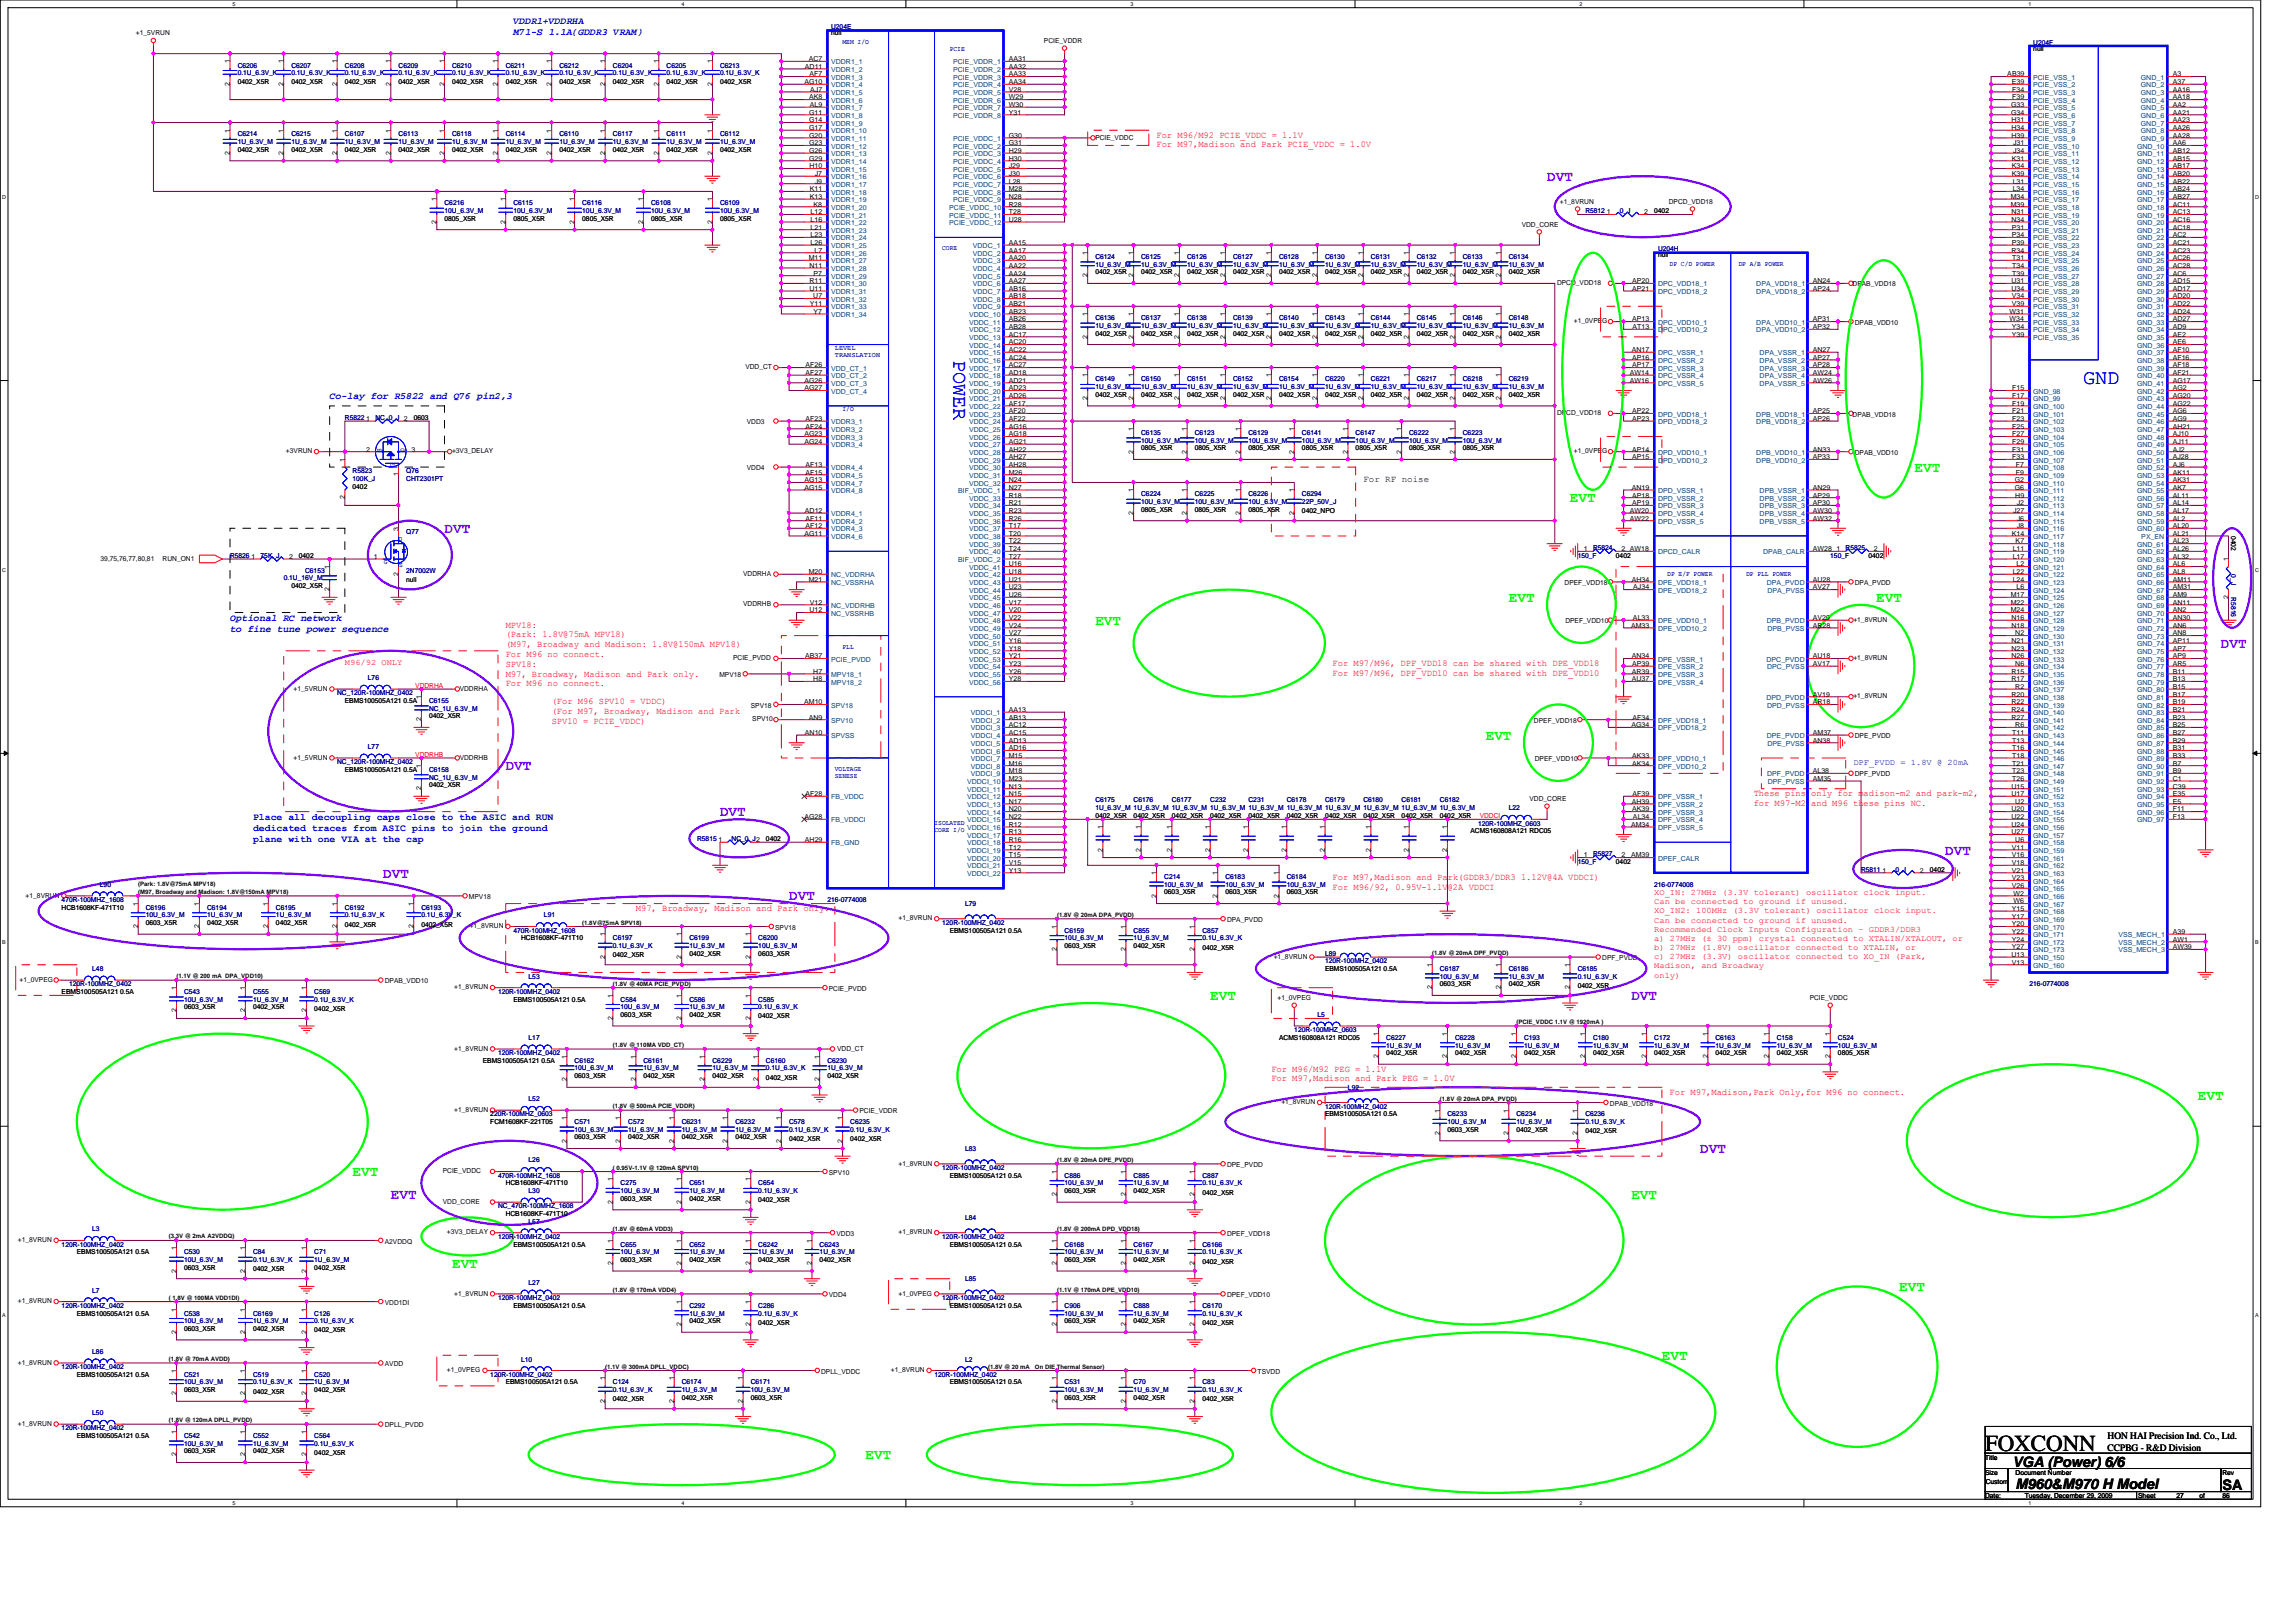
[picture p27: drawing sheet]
<svg xmlns="http://www.w3.org/2000/svg" width="297mm" height="210mm" viewBox="0 0 297 210" stroke-linecap="round" stroke-linejoin="round" font-family="sans-serif">
<defs><g id="words">
<text font-size="3" x="256.8" y="187.7">FOXCONN</text>
<g font-size="2.7" fill="#00f">
<text x="123.4" y="46.6" transform="rotate(90 123.4 46.6)">POWER</text>
<text x="269.5" y="49.7">GND</text>
</g>
<g font-size="1.9" fill="#8000ff">
<text x="200.1" y="23.4">DVT</text>
<text x="57.5" y="69">DVT</text>
<text x="287.3" y="83.8">DVT</text>
<text x="65.4" y="99.7">DVT</text>
<text x="93.2" y="105.6">DVT</text>
<text x="49.6" y="113.5">DVT</text>
<text x="251.6" y="110.6">DVT</text>
<text x="102.1" y="116.5">DVT</text>
<text x="211" y="129.4">DVT</text>
<text x="220" y="149.2">DVT</text>
<text x="50.6" y="155.1">EVT</text>
</g>
<g font-size="1.9" fill="#0f0">
<text x="203.1" y="65">EVT</text>
<text x="247.7" y="61">EVT</text>
<text x="195.2" y="77.9">EVT</text>
<text x="242.7" y="77.9">EVT</text>
<text x="141.7" y="80.8">EVT</text>
<text x="192.2" y="95.7">EVT</text>
<text x="156.6" y="129.4">EVT</text>
<text x="284.3" y="142.3">EVT</text>
<text x="45.6" y="152.2">EVT</text>
<text x="211" y="155.1">EVT</text>
<text x="58.5" y="164">EVT</text>
<text x="245.7" y="167">EVT</text>
<text x="215" y="175.9">EVT</text>
<text x="112" y="188.8">EVT</text>
</g>
<g font-size="1.9">
<text x="260.4" y="189.8">VGA (Power) 6/6</text>
<text x="260.8" y="192.7">M960&amp;M970 H Model</text>
<text x="287.5" y="192.7">SA</text>
</g>
<g font-size="1.3" fill="#00f">
<text x="66.4" y="3">VDDR1+VDDRHA</text>
<text x="66.4" y="4.5">M71-S 1.1A(GDDR3 VRAM)</text>
<text x="42.6" y="51.6">Co-lay for R5822 and Q76 pin2,3</text>
<text x="29.8" y="80.3">Optional RC network</text>
<text x="29.8" y="81.7">to fine tune power sequence</text>
<text x="32.7" y="106">Place all decoupling caps close to the ASIC and RUN</text>
<text x="32.7" y="107.5">dedicated traces from ASIC pins to join the ground</text>
<text x="32.7" y="108.9">plane with one VIA at the cap</text>
</g>
<g font-size="1.3">
<text x="272.7" y="186.2">HON HAI Precision Ind. Co., Ltd.</text>
<text x="272.7" y="187.7">CCPBG - R&amp;D Division</text>
</g>
<g font-size="1.2" fill="#f00">
<text x="149.6" y="17.8">For M96/M92 PCIE_VDDC = 1.1V</text>
<text x="149.6" y="19.1">For M97,Madison and Park PCIE_VDDC = 1.0V</text>
<text x="65.4" y="81.2">MPV18:</text>
<text x="65.4" y="82.5">(Park: 1.8V@75mA MPV18)</text>
<text x="65.4" y="83.7">(M97, Broadway and Madison: 1.8V@150mA MPV18)</text>
<text x="65.4" y="85">For M96 no connect.</text>
<text x="65.4" y="86.3">SPV18:</text>
<text x="65.4" y="87.5">M97, Broadway, Madison and Park only.</text>
<text x="65.4" y="88.8">For M96 no connect.</text>
<text x="172.4" y="86.1">For M97/M96, DPF_VDD18 can be shared with DPE_VDD18</text>
<text x="172.4" y="87.4">For M97/M96, DPF_VDD10 can be shared with DPE_VDD10</text>
<text x="71.4" y="91.1">(For M96 SPV10 = VDDC)</text>
<text x="71.4" y="92.4">(For M97, Broadway, Madison and Park</text>
<text x="71.4" y="93.6">SPV10 = PCIE_VDDC)</text>
<text x="226.9" y="103">These pins only for madison-m2 and park-m2,</text>
<text x="226.9" y="104.3">for M97-M2 and M96 these pins NC.</text>
<text x="172.4" y="113.9">For M97,Madison and Park(GDDR3/DDR3 1.12V@4A VDDCI)</text>
<text x="82.3" y="117.9">M97, Broadway, Madison and Park only.</text>
<text x="172.4" y="115.1">For M96/92, 0.95V-1.1V@2A VDDCI</text>
<text x="164.5" y="138.6">For M96/M92 PEG = 1.1V</text>
<text x="164.5" y="139.9">For M97,Madison and Park PEG = 1.0V</text>
<text x="216" y="141.6">For M97,Madison,Park Only,for M96 no connect.</text>
</g>
<text font-size="1.2" x="176.4" y="62.4">For RF noise</text>
<g font-size="1.1" fill="#f00">
<text x="44.6" y="86.1">M96/92 ONLY</text>
<text x="214" y="115.8">XO_IN: 27MHz (3.3V tolerant) oscillator clock input.</text>
<text x="214" y="117">Can be connected to ground if unused.</text>
<text x="214" y="118.2">XO_IN2: 100MHz (3.3V tolerant) oscillator clock input.</text>
<text x="214" y="119.4">Can be connected to ground if unused.</text>
<text x="214" y="120.5">Recommended Clock Inputs Configuration – GDDR3/DDR3</text>
<text x="214" y="121.7">a) 27MHz (± 30 ppm) crystal connected to XTALIN/XTALOUT, or</text>
<text x="214" y="122.9">b) 27MHz (1.8V) oscillator connected to XTALIN, or</text>
<text x="214" y="124.1">c) 27MHz (3.3V) oscillator connected to XO_IN (Park,</text>
<text x="214" y="125.3">Madison, and Broadway</text>
<text x="214" y="126.5">only)</text>
</g>
<text font-size="1.1" fill="#0000a0" x="239.8" y="99">DPF_PVDD = 1.8V @ 20mA</text>
<g font-size=".9">
<text x="17.6" y="4.6">+1_5VRUN</text>
<text x="107.5" y="4.6">null</text>
<text x="135.1" y="5.6">PCIE_VDDR</text>
<text x="29.7" y="11.1" transform="rotate(-90 29.7 11.1)">2</text>
<text x="29.7" y="8.2" transform="rotate(-90 29.7 8.2)">1</text>
<text x="30.8" y="10.9">0402_X5R</text>
<text x="36.7" y="11.1" transform="rotate(-90 36.7 11.1)">2</text>
<text x="36.7" y="8.2" transform="rotate(-90 36.7 8.2)">1</text>
<text x="37.7" y="10.9">0402_X5R</text>
<text x="43.6" y="11.1" transform="rotate(-90 43.6 11.1)">2</text>
<text x="43.6" y="8.2" transform="rotate(-90 43.6 8.2)">1</text>
<text x="44.6" y="10.9">0402_X5R</text>
<text x="50.5" y="11.1" transform="rotate(-90 50.5 11.1)">2</text>
<text x="50.5" y="8.2" transform="rotate(-90 50.5 8.2)">1</text>
<text x="51.6" y="10.9">0402_X5R</text>
<text x="57.5" y="11.1" transform="rotate(-90 57.5 11.1)">2</text>
<text x="57.5" y="8.2" transform="rotate(-90 57.5 8.2)">1</text>
<text x="58.5" y="10.9">0402_X5R</text>
<text x="64.4" y="11.1" transform="rotate(-90 64.4 11.1)">2</text>
<text x="64.4" y="8.2" transform="rotate(-90 64.4 8.2)">1</text>
<text x="65.4" y="10.9">0402_X5R</text>
<text x="71.3" y="11.1" transform="rotate(-90 71.3 11.1)">2</text>
<text x="71.3" y="8.2" transform="rotate(-90 71.3 8.2)">1</text>
<text x="72.4" y="10.9">0402_X5R</text>
<text x="78.3" y="11.1" transform="rotate(-90 78.3 11.1)">2</text>
<text x="78.3" y="8.2" transform="rotate(-90 78.3 8.2)">1</text>
<text x="79.3" y="10.9">0402_X5R</text>
<text x="85.2" y="11.1" transform="rotate(-90 85.2 11.1)">2</text>
<text x="85.2" y="8.2" transform="rotate(-90 85.2 8.2)">1</text>
<text x="86.2" y="10.9">0402_X5R</text>
<text x="92.2" y="11.1" transform="rotate(-90 92.2 11.1)">2</text>
<text x="92.2" y="8.2" transform="rotate(-90 92.2 8.2)">1</text>
<text x="93.2" y="10.9">0402_X5R</text>
<text x="104.1" y="10.9">AG10</text>
<text x="104.1" y="8.9">AD11</text>
<text x="104.6" y="7.9">AC7</text>
<text x="104.7" y="9.9">AF7</text>
<text x="104.8" y="11.9">AJ7</text>
<text x="130.5" y="7.9">AA31</text>
<text x="130.5" y="8.9">AA32</text>
<text x="130.5" y="9.9">AA33</text>
<text x="130.5" y="10.9">AA34</text>
<text x="130.5" y="11.9">V28</text>
<text x="259.7" y="9.9">AB39</text>
<text x="260.3" y="10.9">E39</text>
<text x="260.3" y="11.9">F34</text>
<text x="263.1" y="6.6">null</text>
<text x="281.1" y="9.9">A3</text>
<text x="281.1" y="10.9">A37</text>
<text x="281.1" y="11.9">AA16</text>
<text x="29.7" y="17.1" transform="rotate(-90 29.7 17.1)">1</text>
<text x="36.7" y="17.1" transform="rotate(-90 36.7 17.1)">1</text>
<text x="43.6" y="17.1" transform="rotate(-90 43.6 17.1)">1</text>
<text x="50.5" y="17.1" transform="rotate(-90 50.5 17.1)">1</text>
<text x="57.5" y="17.1" transform="rotate(-90 57.5 17.1)">1</text>
<text x="64.4" y="17.1" transform="rotate(-90 64.4 17.1)">1</text>
<text x="71.3" y="17.1" transform="rotate(-90 71.3 17.1)">1</text>
<text x="78.3" y="17.1" transform="rotate(-90 78.3 17.1)">1</text>
<text x="85.2" y="17.1" transform="rotate(-90 85.2 17.1)">1</text>
<text x="92.2" y="17.1" transform="rotate(-90 92.2 17.1)">1</text>
<text x="104.7" y="16.8">G17</text>
<text x="104.7" y="17.8">G20</text>
<text x="104.7" y="12.9">AK8</text>
<text x="104.7" y="14.8">G11</text>
<text x="104.7" y="15.8">G14</text>
<text x="104.8" y="13.8">AL9</text>
<text x="130.5" y="17.8">G30</text>
<text x="130.5" y="12.9">W29</text>
<text x="130.5" y="13.8">W30</text>
<text x="130.5" y="14.8">Y31</text>
<text x="260.2" y="13.8">G33</text>
<text x="260.2" y="14.8">G34</text>
<text x="260.2" y="15.8">H31</text>
<text x="260.2" y="16.8">H34</text>
<text x="260.2" y="17.8">H39</text>
<text x="260.3" y="12.9">F39</text>
<text x="281.1" y="12.9">AA18</text>
<text x="281.1" y="13.8">AA2</text>
<text x="281.1" y="14.8">AA21</text>
<text x="281.1" y="15.8">AA23</text>
<text x="281.1" y="16.8">AA26</text>
<text x="281.1" y="17.8">AA28</text>
<text x="29.7" y="20" transform="rotate(-90 29.7 20)">2</text>
<text x="30.8" y="19.6">0402_X5R</text>
<text x="36.7" y="20" transform="rotate(-90 36.7 20)">2</text>
<text x="37.7" y="19.6">0402_X5R</text>
<text x="43.6" y="20" transform="rotate(-90 43.6 20)">2</text>
<text x="44.6" y="19.6">0402_X5R</text>
<text x="50.5" y="20" transform="rotate(-90 50.5 20)">2</text>
<text x="51.6" y="19.6">0402_X5R</text>
<text x="57.5" y="20" transform="rotate(-90 57.5 20)">2</text>
<text x="58.5" y="19.6">0402_X5R</text>
<text x="64.4" y="20" transform="rotate(-90 64.4 20)">2</text>
<text x="65.4" y="19.6">0402_X5R</text>
<text x="71.3" y="20" transform="rotate(-90 71.3 20)">2</text>
<text x="72.4" y="19.6">0402_X5R</text>
<text x="78.3" y="20" transform="rotate(-90 78.3 20)">2</text>
<text x="79.3" y="19.6">0402_X5R</text>
<text x="85.2" y="20" transform="rotate(-90 85.2 20)">2</text>
<text x="86.2" y="19.6">0402_X5R</text>
<text x="92.2" y="20" transform="rotate(-90 92.2 20)">2</text>
<text x="93.2" y="19.6">0402_X5R</text>
<text x="104.7" y="18.8">G23</text>
<text x="104.7" y="19.8">G26</text>
<text x="104.7" y="20.8">G29</text>
<text x="104.7" y="21.8">H10</text>
<text x="105.4" y="22.8">J7</text>
<text x="105.4" y="23.7">J9</text>
<text x="130.5" y="18.8">G31</text>
<text x="130.5" y="19.8">H29</text>
<text x="130.5" y="20.8">H30</text>
<text x="130.5" y="21.8">J29</text>
<text x="130.5" y="22.8">J30</text>
<text x="130.5" y="23.7">L28</text>
<text x="141.7" y="18.1">PCIE_VDDC</text>
<text x="260.3" y="20.8">K31</text>
<text x="260.3" y="21.8">K34</text>
<text x="260.3" y="22.8">K39</text>
<text x="260.4" y="23.7">L31</text>
<text x="260.4" y="18.8">J31</text>
<text x="260.4" y="19.8">J34</text>
<text x="281.1" y="18.8">AA6</text>
<text x="281.1" y="19.8">AB12</text>
<text x="281.1" y="20.8">AB15</text>
<text x="281.1" y="21.8">AB17</text>
<text x="281.1" y="22.8">AB20</text>
<text x="281.1" y="23.7">AB22</text>
<text x="56.5" y="29" transform="rotate(-90 56.5 29)">2</text>
<text x="56.5" y="26.1" transform="rotate(-90 56.5 26.1)">1</text>
<text x="57.5" y="28.6">0805_X5R</text>
<text x="65.4" y="29" transform="rotate(-90 65.4 29)">2</text>
<text x="65.4" y="26.1" transform="rotate(-90 65.4 26.1)">1</text>
<text x="66.4" y="28.6">0805_X5R</text>
<text x="74.3" y="29" transform="rotate(-90 74.3 29)">2</text>
<text x="74.3" y="26.1" transform="rotate(-90 74.3 26.1)">1</text>
<text x="75.3" y="28.6">0805_X5R</text>
<text x="83.2" y="29" transform="rotate(-90 83.2 29)">2</text>
<text x="83.2" y="26.1" transform="rotate(-90 83.2 26.1)">1</text>
<text x="84.2" y="28.6">0805_X5R</text>
<text x="92.2" y="29" transform="rotate(-90 92.2 29)">2</text>
<text x="92.2" y="26.1" transform="rotate(-90 92.2 26.1)">1</text>
<text x="93.2" y="28.6">0805_X5R</text>
<text x="104.8" y="24.7">K11</text>
<text x="104.8" y="25.7">K13</text>
<text x="104.9" y="27.7">L12</text>
<text x="104.9" y="28.7">L16</text>
<text x="104.9" y="29.7">L21</text>
<text x="105.3" y="26.7">K8</text>
<text x="130.5" y="24.7">M28</text>
<text x="130.5" y="25.7">N28</text>
<text x="130.5" y="26.7">R28</text>
<text x="130.5" y="27.7">T28</text>
<text x="130.5" y="28.7">U28</text>
<text x="196.9" y="29.3">VDD_CORE</text>
<text x="201.8" y="26.4">+1_8VRUN</text>
<text x="207.9" y="27.7">1</text>
<text x="212.7" y="27.7">2</text>
<text x="214" y="27.6">0402</text>
<text x="215.9" y="26.4">DPCD_VDD18</text>
<text x="260.1" y="25.7">M34</text>
<text x="260.1" y="26.7">M39</text>
<text x="260.2" y="27.7">N31</text>
<text x="260.2" y="28.7">N34</text>
<text x="260.3" y="29.7">P31</text>
<text x="260.4" y="24.7">L34</text>
<text x="281.1" y="24.7">AB24</text>
<text x="281.1" y="25.7">AB27</text>
<text x="281.1" y="26.7">AC11</text>
<text x="281.1" y="27.7">AC13</text>
<text x="281.1" y="28.7">AC16</text>
<text x="281.1" y="29.7">AC18</text>
<text x="104.6" y="33.7">M11</text>
<text x="104.7" y="34.6">N11</text>
<text x="104.9" y="30.7">L23</text>
<text x="104.9" y="31.7">L26</text>
<text x="105.3" y="35.6">P7</text>
<text x="105.4" y="32.7">L7</text>
<text x="130.5" y="31.7">AA15</text>
<text x="130.5" y="32.7">AA17</text>
<text x="130.5" y="33.7">AA20</text>
<text x="130.5" y="34.6">AA22</text>
<text x="130.5" y="35.6">AA24</text>
<text x="140.7" y="35.9" transform="rotate(-90 140.7 35.9)">2</text>
<text x="140.7" y="33" transform="rotate(-90 140.7 33)">1</text>
<text x="141.7" y="35.5">0402_X5R</text>
<text x="146.6" y="35.9" transform="rotate(-90 146.6 35.9)">2</text>
<text x="146.6" y="33" transform="rotate(-90 146.6 33)">1</text>
<text x="147.6" y="35.5">0402_X5R</text>
<text x="152.6" y="35.9" transform="rotate(-90 152.6 35.9)">2</text>
<text x="152.6" y="33" transform="rotate(-90 152.6 33)">1</text>
<text x="153.6" y="35.5">0402_X5R</text>
<text x="158.5" y="35.9" transform="rotate(-90 158.5 35.9)">2</text>
<text x="158.5" y="33" transform="rotate(-90 158.5 33)">1</text>
<text x="159.5" y="35.5">0402_X5R</text>
<text x="164.5" y="35.9" transform="rotate(-90 164.5 35.9)">2</text>
<text x="164.5" y="33" transform="rotate(-90 164.5 33)">1</text>
<text x="165.5" y="35.5">0402_X5R</text>
<text x="170.4" y="35.9" transform="rotate(-90 170.4 35.9)">2</text>
<text x="170.4" y="33" transform="rotate(-90 170.4 33)">1</text>
<text x="171.4" y="35.5">0402_X5R</text>
<text x="176.4" y="35.9" transform="rotate(-90 176.4 35.9)">2</text>
<text x="176.4" y="33" transform="rotate(-90 176.4 33)">1</text>
<text x="177.4" y="35.5">0402_X5R</text>
<text x="182.3" y="35.9" transform="rotate(-90 182.3 35.9)">2</text>
<text x="182.3" y="33" transform="rotate(-90 182.3 33)">1</text>
<text x="183.3" y="35.5">0402_X5R</text>
<text x="188.2" y="35.9" transform="rotate(-90 188.2 35.9)">2</text>
<text x="188.2" y="33" transform="rotate(-90 188.2 33)">1</text>
<text x="189.2" y="35.5">0402_X5R</text>
<text x="194.2" y="35.9" transform="rotate(-90 194.2 35.9)">2</text>
<text x="194.2" y="33" transform="rotate(-90 194.2 33)">1</text>
<text x="195.2" y="35.5">0402_X5R</text>
<text x="214.5" y="33.3">null</text>
<text x="260.2" y="32.7">R34</text>
<text x="260.3" y="30.7">P34</text>
<text x="260.3" y="31.7">P39</text>
<text x="260.3" y="33.7">T31</text>
<text x="260.3" y="34.6">T34</text>
<text x="260.3" y="35.6">T39</text>
<text x="281.1" y="30.7">AC2</text>
<text x="281.1" y="31.7">AC21</text>
<text x="281.1" y="32.7">AC23</text>
<text x="281.1" y="33.7">AC26</text>
<text x="281.1" y="34.6">AC28</text>
<text x="281.1" y="35.6">AC6</text>
<text x="104.7" y="36.6">R11</text>
<text x="104.7" y="37.6">U11</text>
<text x="104.8" y="39.6">Y11</text>
<text x="105.2" y="38.6">U7</text>
<text x="105.3" y="40.6">Y7</text>
<text x="130.5" y="40.6">AB23</text>
<text x="130.5" y="41.6">AB26</text>
<text x="130.5" y="39.6">AB21</text>
<text x="130.5" y="36.6">AA27</text>
<text x="130.5" y="37.6">AB16</text>
<text x="130.5" y="38.6">AB18</text>
<text x="140.7" y="40.9" transform="rotate(-90 140.7 40.9)">1</text>
<text x="146.6" y="40.9" transform="rotate(-90 146.6 40.9)">1</text>
<text x="152.6" y="40.9" transform="rotate(-90 152.6 40.9)">1</text>
<text x="158.5" y="40.9" transform="rotate(-90 158.5 40.9)">1</text>
<text x="164.5" y="40.9" transform="rotate(-90 164.5 40.9)">1</text>
<text x="170.4" y="40.9" transform="rotate(-90 170.4 40.9)">1</text>
<text x="176.4" y="40.9" transform="rotate(-90 176.4 40.9)">1</text>
<text x="182.3" y="40.9" transform="rotate(-90 182.3 40.9)">1</text>
<text x="188.2" y="40.9" transform="rotate(-90 188.2 40.9)">1</text>
<text x="194.2" y="40.9" transform="rotate(-90 194.2 40.9)">1</text>
<text x="201.4" y="36.9">DPCD_VDD18</text>
<text x="203.6" y="41.8">+1_0VPEG</text>
<text x="211.2" y="41.6">AP13</text>
<text x="211.2" y="36.6">AP20</text>
<text x="211.2" y="37.6">AP21</text>
<text x="234.5" y="41.6">AP31</text>
<text x="234.5" y="36.6">AN24</text>
<text x="234.5" y="37.6">AP24</text>
<text x="239.7" y="37.1">DPAB_VDD18</text>
<text x="260" y="40.6">W31</text>
<text x="260" y="41.6">W34</text>
<text x="260.2" y="36.6">U31</text>
<text x="260.2" y="37.6">U34</text>
<text x="260.3" y="38.6">V34</text>
<text x="260.3" y="39.6">V39</text>
<text x="281.1" y="36.6">AD15</text>
<text x="281.1" y="37.6">AD17</text>
<text x="281.1" y="38.6">AD20</text>
<text x="281.1" y="39.6">AD22</text>
<text x="281.1" y="40.6">AD24</text>
<text x="281.1" y="41.6">AD27</text>
<text x="96.4" y="47.8">VDD_CT</text>
<text x="104.2" y="47.5">AF26</text>
<text x="130.5" y="42.6">AB28</text>
<text x="130.5" y="43.6">AC17</text>
<text x="130.5" y="44.6">AC20</text>
<text x="130.5" y="45.6">AC22</text>
<text x="130.5" y="46.5">AC24</text>
<text x="130.5" y="47.5">AC27</text>
<text x="140.7" y="43.8" transform="rotate(-90 140.7 43.8)">2</text>
<text x="141.7" y="43.4">0402_X5R</text>
<text x="146.6" y="43.8" transform="rotate(-90 146.6 43.8)">2</text>
<text x="147.6" y="43.4">0402_X5R</text>
<text x="152.6" y="43.8" transform="rotate(-90 152.6 43.8)">2</text>
<text x="153.6" y="43.4">0402_X5R</text>
<text x="158.5" y="43.8" transform="rotate(-90 158.5 43.8)">2</text>
<text x="159.5" y="43.4">0402_X5R</text>
<text x="164.5" y="43.8" transform="rotate(-90 164.5 43.8)">2</text>
<text x="165.5" y="43.4">0402_X5R</text>
<text x="170.4" y="43.8" transform="rotate(-90 170.4 43.8)">2</text>
<text x="171.4" y="43.4">0402_X5R</text>
<text x="176.4" y="43.8" transform="rotate(-90 176.4 43.8)">2</text>
<text x="177.4" y="43.4">0402_X5R</text>
<text x="182.3" y="43.8" transform="rotate(-90 182.3 43.8)">2</text>
<text x="183.3" y="43.4">0402_X5R</text>
<text x="188.2" y="43.8" transform="rotate(-90 188.2 43.8)">2</text>
<text x="189.2" y="43.4">0402_X5R</text>
<text x="194.2" y="43.8" transform="rotate(-90 194.2 43.8)">2</text>
<text x="195.2" y="43.4">0402_X5R</text>
<text x="211.1" y="45.6">AN17</text>
<text x="211.2" y="46.5">AP16</text>
<text x="211.2" y="47.5">AP17</text>
<text x="211.2" y="42.6">AT13</text>
<text x="234.5" y="45.6">AN27</text>
<text x="234.5" y="46.5">AP27</text>
<text x="234.5" y="47.5">AP28</text>
<text x="234.5" y="42.6">AP32</text>
<text x="240" y="42">DPAB_VDD10</text>
<text x="260.3" y="42.6">Y34</text>
<text x="260.3" y="43.6">Y39</text>
<text x="281.1" y="42.6">AD9</text>
<text x="281.1" y="43.6">AE2</text>
<text x="281.1" y="44.6">AE6</text>
<text x="281.1" y="45.6">AF10</text>
<text x="281.1" y="46.5">AF16</text>
<text x="281.1" y="47.5">AF18</text>
<text x="104.1" y="49.5">AG26</text>
<text x="104.1" y="50.5">AG27</text>
<text x="104.2" y="48.5">AF27</text>
<text x="130.5" y="48.5">AD18</text>
<text x="130.5" y="49.5">AD21</text>
<text x="130.5" y="50.5">AD23</text>
<text x="130.5" y="51.5">AD26</text>
<text x="130.5" y="52.5">AF17</text>
<text x="130.5" y="53.5">AF20</text>
<text x="140.7" y="51.7" transform="rotate(-90 140.7 51.7)">2</text>
<text x="140.7" y="48.8" transform="rotate(-90 140.7 48.8)">1</text>
<text x="141.7" y="51.3">0402_X5R</text>
<text x="146.6" y="51.7" transform="rotate(-90 146.6 51.7)">2</text>
<text x="146.6" y="48.8" transform="rotate(-90 146.6 48.8)">1</text>
<text x="147.6" y="51.3">0402_X5R</text>
<text x="152.6" y="51.7" transform="rotate(-90 152.6 51.7)">2</text>
<text x="152.6" y="48.8" transform="rotate(-90 152.6 48.8)">1</text>
<text x="153.6" y="51.3">0402_X5R</text>
<text x="158.5" y="51.7" transform="rotate(-90 158.5 51.7)">2</text>
<text x="158.5" y="48.8" transform="rotate(-90 158.5 48.8)">1</text>
<text x="159.5" y="51.3">0402_X5R</text>
<text x="164.5" y="51.7" transform="rotate(-90 164.5 51.7)">2</text>
<text x="164.5" y="48.8" transform="rotate(-90 164.5 48.8)">1</text>
<text x="165.5" y="51.3">0402_X5R</text>
<text x="170.4" y="51.7" transform="rotate(-90 170.4 51.7)">2</text>
<text x="170.4" y="48.8" transform="rotate(-90 170.4 48.8)">1</text>
<text x="171.4" y="51.3">0402_X5R</text>
<text x="176.4" y="51.7" transform="rotate(-90 176.4 51.7)">2</text>
<text x="176.4" y="48.8" transform="rotate(-90 176.4 48.8)">1</text>
<text x="177.4" y="51.3">0402_X5R</text>
<text x="182.3" y="51.7" transform="rotate(-90 182.3 51.7)">2</text>
<text x="182.3" y="48.8" transform="rotate(-90 182.3 48.8)">1</text>
<text x="183.3" y="51.3">0402_X5R</text>
<text x="188.2" y="51.7" transform="rotate(-90 188.2 51.7)">2</text>
<text x="188.2" y="48.8" transform="rotate(-90 188.2 48.8)">1</text>
<text x="189.2" y="51.3">0402_X5R</text>
<text x="194.2" y="51.7" transform="rotate(-90 194.2 51.7)">2</text>
<text x="194.2" y="48.8" transform="rotate(-90 194.2 48.8)">1</text>
<text x="195.2" y="51.3">0402_X5R</text>
<text x="201.4" y="53.7">DPCD_VDD18</text>
<text x="210.9" y="48.5">AW14</text>
<text x="210.9" y="49.5">AW16</text>
<text x="211.2" y="53.5">AP22</text>
<text x="234.5" y="48.5">AW24</text>
<text x="234.5" y="49.5">AW26</text>
<text x="234.5" y="53.5">AP25</text>
<text x="239.7" y="53.9">DPAB_VDD18</text>
<text x="260.3" y="50.5">F15</text>
<text x="260.3" y="51.5">F17</text>
<text x="260.3" y="52.5">F19</text>
<text x="260.3" y="53.5">F21</text>
<text x="281.1" y="48.5">AF21</text>
<text x="281.1" y="49.5">AG17</text>
<text x="281.1" y="50.5">AG2</text>
<text x="281.1" y="51.5">AG20</text>
<text x="281.1" y="52.5">AG22</text>
<text x="281.1" y="53.5">AG6</text>
<text x="37" y="58.7">+3VRUN</text>
<text x="44.6" y="59.7" transform="rotate(-90 44.6 59.7)">1</text>
<text x="47.4" y="58.4">2</text>
<text x="47.4" y="54.5">1</text>
<text x="53.3" y="58.4">3</text>
<text x="53.5" y="54.3">0603</text>
<text x="58.5" y="58.7">+3V3_DELAY</text>
<text x="96.6" y="54.8">VDD3</text>
<text x="104.1" y="56.5">AG23</text>
<text x="104.1" y="57.4">AG24</text>
<text x="104.2" y="54.5">AF23</text>
<text x="104.2" y="55.5">AF24</text>
<text x="130.5" y="54.5">AF22</text>
<text x="130.5" y="55.5">AG16</text>
<text x="130.5" y="56.5">AG18</text>
<text x="130.5" y="57.4">AG21</text>
<text x="130.5" y="58.4">AH22</text>
<text x="130.5" y="59.4">AH27</text>
<text x="146.6" y="58.7" transform="rotate(-90 146.6 58.7)">2</text>
<text x="146.6" y="55.8" transform="rotate(-90 146.6 55.8)">1</text>
<text x="147.6" y="58.3">0805_X5R</text>
<text x="153.6" y="58.7" transform="rotate(-90 153.6 58.7)">2</text>
<text x="153.6" y="55.8" transform="rotate(-90 153.6 55.8)">1</text>
<text x="154.6" y="58.3">0805_X5R</text>
<text x="160.5" y="58.7" transform="rotate(-90 160.5 58.7)">2</text>
<text x="160.5" y="55.8" transform="rotate(-90 160.5 55.8)">1</text>
<text x="161.5" y="58.3">0805_X5R</text>
<text x="167.4" y="58.7" transform="rotate(-90 167.4 58.7)">2</text>
<text x="167.4" y="55.8" transform="rotate(-90 167.4 55.8)">1</text>
<text x="168.4" y="58.3">0805_X5R</text>
<text x="174.4" y="58.7" transform="rotate(-90 174.4 58.7)">2</text>
<text x="174.4" y="55.8" transform="rotate(-90 174.4 55.8)">1</text>
<text x="175.4" y="58.3">0805_X5R</text>
<text x="181.3" y="58.7" transform="rotate(-90 181.3 58.7)">2</text>
<text x="181.3" y="55.8" transform="rotate(-90 181.3 55.8)">1</text>
<text x="182.3" y="58.3">0805_X5R</text>
<text x="188.2" y="58.7" transform="rotate(-90 188.2 58.7)">2</text>
<text x="188.2" y="55.8" transform="rotate(-90 188.2 55.8)">1</text>
<text x="189.2" y="58.3">0805_X5R</text>
<text x="203.6" y="58.7">+1_0VPEG</text>
<text x="211.2" y="58.4">AP14</text>
<text x="211.2" y="59.4">AP15</text>
<text x="211.2" y="54.5">AP23</text>
<text x="234.5" y="58.4">AN33</text>
<text x="234.5" y="59.4">AP33</text>
<text x="234.5" y="54.5">AP26</text>
<text x="240" y="58.9">DPAB_VDD10</text>
<text x="260.3" y="54.5">F23</text>
<text x="260.3" y="55.5">F25</text>
<text x="260.3" y="56.5">F27</text>
<text x="260.3" y="57.4">F29</text>
<text x="260.3" y="58.4">F31</text>
<text x="260.3" y="59.4">F33</text>
<text x="281.1" y="54.5">AG9</text>
<text x="281.1" y="55.5">AH21</text>
<text x="281.1" y="56.5">AJ10</text>
<text x="281.1" y="57.4">AJ11</text>
<text x="281.1" y="58.4">AJ2</text>
<text x="281.1" y="59.4">AJ28</text>
<text x="44.6" y="64.6" transform="rotate(-90 44.6 64.6)">2</text>
<text x="45.6" y="63.2">0402</text>
<text x="51.5" y="61.6" transform="rotate(-90 51.5 61.6)">1</text>
<text x="96.6" y="60.7">VDD4</text>
<text x="104.1" y="62.4">AG13</text>
<text x="104.1" y="63.4">AG15</text>
<text x="104.2" y="60.4">AF13</text>
<text x="104.2" y="61.4">AF15</text>
<text x="130.5" y="61.4">M26</text>
<text x="130.5" y="62.4">N24</text>
<text x="130.5" y="64.4">R18</text>
<text x="130.5" y="65.4">R21</text>
<text x="130.5" y="60.4">AH28</text>
<text x="130.5" y="63.4">N27</text>
<text x="146.6" y="63.7" transform="rotate(-90 146.6 63.7)">1</text>
<text x="153.6" y="63.7" transform="rotate(-90 153.6 63.7)">1</text>
<text x="160.5" y="63.7" transform="rotate(-90 160.5 63.7)">1</text>
<text x="167.4" y="63.7" transform="rotate(-90 167.4 63.7)">1</text>
<text x="211.1" y="63.4">AN19</text>
<text x="211.2" y="64.4">AP18</text>
<text x="211.2" y="65.4">AP19</text>
<text x="234.5" y="63.4">AN29</text>
<text x="234.5" y="64.4">AP29</text>
<text x="234.5" y="65.4">AP30</text>
<text x="260.7" y="62.4">G2</text>
<text x="260.7" y="63.4">G6</text>
<text x="260.7" y="64.4">H9</text>
<text x="260.8" y="60.4">F7</text>
<text x="260.8" y="61.4">F9</text>
<text x="260.9" y="65.4">J2</text>
<text x="281.1" y="60.4">AJ6</text>
<text x="281.1" y="61.4">AK11</text>
<text x="281.1" y="62.4">AK31</text>
<text x="281.1" y="63.4">AK7</text>
<text x="281.1" y="64.4">AL11</text>
<text x="281.1" y="65.4">AL14</text>
<text x="51.5" y="68.6" transform="rotate(-90 51.5 68.6)">3</text>
<text x="104.1" y="69.3">AG11</text>
<text x="104.1" y="66.4">AD12</text>
<text x="104.2" y="67.4">AF11</text>
<text x="104.2" y="68.3">AF12</text>
<text x="130.5" y="66.4">R23</text>
<text x="130.5" y="67.4">R26</text>
<text x="130.5" y="68.3">T17</text>
<text x="130.5" y="69.3">T20</text>
<text x="130.5" y="70.3">T22</text>
<text x="130.5" y="71.3">T24</text>
<text x="146.6" y="66.6" transform="rotate(-90 146.6 66.6)">2</text>
<text x="147.6" y="66.2">0805_X5R</text>
<text x="153.6" y="66.6" transform="rotate(-90 153.6 66.6)">2</text>
<text x="154.6" y="66.2">0805_X5R</text>
<text x="160.5" y="66.6" transform="rotate(-90 160.5 66.6)">2</text>
<text x="161.5" y="66.2">0805_X5R</text>
<text x="167.4" y="66.6" transform="rotate(-90 167.4 66.6)">2</text>
<text x="168.4" y="66.4">0402_NPO</text>
<text x="204.9" y="71.3">1</text>
<text x="209.8" y="71.3">2 AW18</text>
<text x="210.9" y="66.4">AW20</text>
<text x="210.9" y="67.4">AW22</text>
<text x="234.5" y="71.3">AW28</text>
<text x="234.5" y="66.4">AW30</text>
<text x="234.5" y="67.4">AW32</text>
<text x="237.6" y="71.3">1</text>
<text x="242.4" y="71.3">2</text>
<text x="260.3" y="69.3">K14</text>
<text x="260.4" y="71.3">L11</text>
<text x="260.4" y="66.4">J27</text>
<text x="260.8" y="70.3">K7</text>
<text x="260.9" y="67.4">J6</text>
<text x="260.9" y="68.3">J8</text>
<text x="281.1" y="66.4">AL17</text>
<text x="281.1" y="67.4">AL2</text>
<text x="281.1" y="68.3">AL20</text>
<text x="281.1" y="70.3">AL23</text>
<text x="281.1" y="71.3">AL26</text>
<text x="281.1" y="69.3">AL21</text>
<text x="288.7" y="69.3" transform="rotate(90 288.7 69.3)">0402</text>
<text x="13" y="72.6">39,75,76,77,80,81</text>
<text x="21" y="72.6">RUN_ON1</text>
<text x="32.5" y="72.3">1</text>
<text x="37.4" y="72.3">2</text>
<text x="37.7" y="76.1">0402_X5R</text>
<text x="38.7" y="72.1">0402</text>
<text x="42.6" y="76.5" transform="rotate(-90 42.6 76.5)">2</text>
<text x="42.6" y="73.6" transform="rotate(-90 42.6 73.6)">1</text>
<text x="48.4" y="72.3">1</text>
<text x="51.5" y="74.5" transform="rotate(-90 51.5 74.5)">2</text>
<text x="52.6" y="75.3">null</text>
<text x="96.1" y="74.5">VDDRHA</text>
<text x="104.6" y="74.3">M20</text>
<text x="104.6" y="75.3">M21</text>
<text x="130.5" y="73.3">U16</text>
<text x="130.5" y="74.3">U18</text>
<text x="130.5" y="75.3">U21</text>
<text x="130.5" y="76.3">U23</text>
<text x="130.5" y="77.3">U26</text>
<text x="130.5" y="72.3">T27</text>
<text x="202.4" y="75.7">DPEF_VDD18</text>
<text x="209.1" y="72.1">0402</text>
<text x="211.1" y="75.3">AH34</text>
<text x="211.3" y="76.3">AJ34</text>
<text x="234.5" y="76.3">AV27</text>
<text x="234.5" y="75.3">AU28</text>
<text x="240" y="75.7">DPA_PVDD</text>
<text x="241.7" y="72.1">0402</text>
<text x="260.1" y="77.3">M17</text>
<text x="260.4" y="72.3">L17</text>
<text x="260.4" y="74.3">L22</text>
<text x="260.4" y="75.3">L24</text>
<text x="260.9" y="73.3">L2</text>
<text x="260.9" y="76.3">L6</text>
<text x="281.1" y="72.3">AL32</text>
<text x="281.1" y="73.3">AL6</text>
<text x="281.1" y="74.3">AL8</text>
<text x="281.1" y="75.3">AM11</text>
<text x="281.1" y="76.3">AM31</text>
<text x="281.1" y="77.3">AM9</text>
<text x="288.3" y="77.5" transform="rotate(-90 288.3 77.5)">2</text>
<text x="288.3" y="72.6" transform="rotate(-90 288.3 72.6)">1</text>
<text x="96.1" y="78.5">VDDRHB</text>
<text x="104.7" y="79.2">U12</text>
<text x="104.8" y="78.2">V12</text>
<text x="130.5" y="78.2">V17</text>
<text x="130.5" y="79.2">V20</text>
<text x="130.5" y="80.2">V22</text>
<text x="130.5" y="81.2">V24</text>
<text x="130.5" y="82.2">V27</text>
<text x="130.5" y="83.2">Y16</text>
<text x="202.5" y="80.6">DPEF_VDD10</text>
<text x="211" y="81.2">AM33</text>
<text x="211.3" y="80.2">AL33</text>
<text x="234.5" y="81.2">AR28</text>
<text x="234.5" y="80.2">AV29</text>
<text x="239.8" y="80.5">+1_8VRUN</text>
<text x="260.1" y="78.2">M22</text>
<text x="260.1" y="79.2">M24</text>
<text x="260.2" y="80.2">N16</text>
<text x="260.2" y="81.2">N18</text>
<text x="260.2" y="83.2">N21</text>
<text x="260.7" y="82.2">N2</text>
<text x="281.1" y="78.2">AN11</text>
<text x="281.1" y="79.2">AN2</text>
<text x="281.1" y="80.2">AN30</text>
<text x="281.1" y="81.2">AN6</text>
<text x="281.1" y="82.2">AN8</text>
<text x="281.1" y="83.2">AP11</text>
<text x="38" y="89.4">+1_5VRUN</text>
<text x="59.5" y="89.4">VDDRHA</text>
<text x="93.1" y="87.6">MPV18</text>
<text x="94.8" y="85.4">PCIE_PVDD</text>
<text x="104.2" y="85.2">AB37</text>
<text x="105.2" y="87.2">H7</text>
<text x="105.2" y="88.1">H8</text>
<text x="130.5" y="84.2">Y18</text>
<text x="130.5" y="85.2">Y21</text>
<text x="130.5" y="86.2">Y23</text>
<text x="130.5" y="87.2">Y26</text>
<text x="130.5" y="88.1">Y28</text>
<text x="211.1" y="85.2">AN34</text>
<text x="211.1" y="87.2">AR39</text>
<text x="211.1" y="88.1">AU37</text>
<text x="211.2" y="86.2">AP39</text>
<text x="234.5" y="85.2">AU18</text>
<text x="234.5" y="86.2">AV17</text>
<text x="239.8" y="85.4">+1_8VRUN</text>
<text x="260.2" y="84.2">N23</text>
<text x="260.2" y="85.2">N26</text>
<text x="260.2" y="87.2">R15</text>
<text x="260.2" y="88.1">R17</text>
<text x="260.7" y="86.2">N6</text>
<text x="260.7" y="89.1">R2</text>
<text x="281.1" y="84.2">AP7</text>
<text x="281.1" y="85.2">AP9</text>
<text x="281.1" y="86.2">AR5</text>
<text x="281.1" y="87.2">B11</text>
<text x="281.1" y="88.1">B13</text>
<text x="281.1" y="89.1">B15</text>
<text x="44.6" y="91">EBMS100505A121 0.5A</text>
<text x="54.5" y="93.3" transform="rotate(-90 54.5 93.3)">2</text>
<text x="54.5" y="90.4" transform="rotate(-90 54.5 90.4)">1</text>
<text x="55.5" y="92.9">0402_X5R</text>
<text x="97.1" y="91.5">SPV18</text>
<text x="97.3" y="93.3">SPV10</text>
<text x="104" y="91.1">AM10</text>
<text x="104.1" y="95.1">AN10</text>
<text x="104.6" y="93.1">AN9</text>
<text x="130.5" y="94.1">AC12</text>
<text x="130.5" y="95.1">AC15</text>
<text x="130.5" y="93.1">AB13</text>
<text x="130.5" y="92.1">AA13</text>
<text x="198.5" y="93.5">DPEF_VDD18</text>
<text x="211" y="94.1">AG34</text>
<text x="211.2" y="93.1">AF34</text>
<text x="234.5" y="90.1">AV19</text>
<text x="234.5" y="91.1">AR18</text>
<text x="234.5" y="95.1">AM37</text>
<text x="239.8" y="90.4">+1_8VRUN</text>
<text x="240" y="95.5">DPE_PVDD</text>
<text x="260.2" y="90.1">R20</text>
<text x="260.2" y="91.1">R22</text>
<text x="260.2" y="92.1">R24</text>
<text x="260.2" y="93.1">R27</text>
<text x="260.3" y="95.1">T11</text>
<text x="260.7" y="94.1">R6</text>
<text x="281.1" y="90.1">B17</text>
<text x="281.1" y="91.1">B19</text>
<text x="281.1" y="92.1">B21</text>
<text x="281.1" y="93.1">B23</text>
<text x="281.1" y="94.1">B25</text>
<text x="281.1" y="95.1">B27</text>
<text x="38" y="98.3">+1_5VRUN</text>
<text x="44.6" y="99.9">EBMS100505A121 0.5A</text>
<text x="54.5" y="99.4" transform="rotate(-90 54.5 99.4)">1</text>
<text x="55.5" y="101.9">0402_X5R</text>
<text x="59.5" y="98.3">VDDRHB</text>
<text x="130.5" y="101">M23</text>
<text x="130.5" y="96.1">AD13</text>
<text x="130.5" y="97.1">AD16</text>
<text x="130.5" y="99">M16</text>
<text x="130.5" y="100">M18</text>
<text x="130.5" y="98">M15</text>
<text x="198.6" y="98.5">DPEF_VDD10</text>
<text x="211.2" y="98">AK33</text>
<text x="211.2" y="99">AK34</text>
<text x="234.5" y="96.1">AN38</text>
<text x="234.5" y="100">AL38</text>
<text x="234.5" y="101">AM35</text>
<text x="240" y="100.5">DPF_PVDD</text>
<text x="260.3" y="96.1">T13</text>
<text x="260.3" y="97.1">T16</text>
<text x="260.3" y="98">T18</text>
<text x="260.3" y="99">T21</text>
<text x="260.3" y="100">T23</text>
<text x="260.3" y="101">T26</text>
<text x="281.1" y="96.1">B29</text>
<text x="281.1" y="97.1">B31</text>
<text x="281.1" y="98">B33</text>
<text x="281.1" y="99">B7</text>
<text x="281.1" y="100">B9</text>
<text x="281.1" y="101">C1</text>
<text x="54.5" y="102.3" transform="rotate(-90 54.5 102.3)">2</text>
<text x="104.1" y="106">AG28</text>
<text x="104.2" y="103">AF28</text>
<text x="130.5" y="103">N15</text>
<text x="130.5" y="104">N17</text>
<text x="130.5" y="105">N20</text>
<text x="130.5" y="106">N22</text>
<text x="130.5" y="107.9">R13</text>
<text x="130.5" y="102">N13</text>
<text x="130.5" y="107">R12</text>
<text x="141.7" y="105.8">0402_X5R</text>
<text x="142.7" y="107.3" transform="rotate(-90 142.7 107.3)">1</text>
<text x="146.7" y="105.8">0402_X5R</text>
<text x="147.6" y="107.3" transform="rotate(-90 147.6 107.3)">1</text>
<text x="151.6" y="107.3" transform="rotate(-90 151.6 107.3)">1</text>
<text x="151.6" y="105.8">0402_X5R</text>
<text x="156.5" y="107.3" transform="rotate(-90 156.5 107.3)">1</text>
<text x="156.6" y="105.8">0402_X5R</text>
<text x="161.5" y="107.3" transform="rotate(-90 161.5 107.3)">1</text>
<text x="161.5" y="105.8">0402_X5R</text>
<text x="166.5" y="107.3" transform="rotate(-90 166.5 107.3)">1</text>
<text x="166.5" y="105.8">0402_X5R</text>
<text x="171.4" y="107.3" transform="rotate(-90 171.4 107.3)">1</text>
<text x="171.4" y="105.8">0402_X5R</text>
<text x="176.4" y="105.8">0402_X5R</text>
<text x="177.3" y="107.3" transform="rotate(-90 177.3 107.3)">1</text>
<text x="181.3" y="105.8">0402_X5R</text>
<text x="182.3" y="107.3" transform="rotate(-90 182.3 107.3)">1</text>
<text x="186.3" y="105.8">0402_X5R</text>
<text x="187.2" y="107.3" transform="rotate(-90 187.2 107.3)">1</text>
<text x="190.2" y="107.8">ACMS160808A121 RDC05</text>
<text x="197.9" y="103.6">VDD_CORE</text>
<text x="211" y="107">AM34</text>
<text x="211.1" y="104">AH39</text>
<text x="211.2" y="105">AK39</text>
<text x="211.2" y="103">AF39</text>
<text x="211.3" y="106">AL34</text>
<text x="260.2" y="102">U15</text>
<text x="260.2" y="103">U17</text>
<text x="260.2" y="105">U20</text>
<text x="260.2" y="106">U22</text>
<text x="260.2" y="107">U24</text>
<text x="260.2" y="107.9">U27</text>
<text x="260.7" y="104">U2</text>
<text x="281.1" y="106">F13</text>
<text x="281.1" y="102">C39</text>
<text x="281.1" y="103">E35</text>
<text x="281.1" y="104">E5</text>
<text x="281.1" y="105">F11</text>
<text x="93" y="108.9">1</text>
<text x="99.1" y="108.8">0402</text>
<text x="104.1" y="108.9">AH29</text>
<text x="130.5" y="108.9">R16</text>
<text x="130.5" y="110.9">T15</text>
<text x="130.5" y="111.9">V15</text>
<text x="130.5" y="109.9">T12</text>
<text x="130.5" y="112.9">Y13</text>
<text x="142.7" y="110.2" transform="rotate(-90 142.7 110.2)">2</text>
<text x="147.6" y="110.2" transform="rotate(-90 147.6 110.2)">2</text>
<text x="149.6" y="113.2" transform="rotate(-90 149.6 113.2)">1</text>
<text x="151.6" y="110.2" transform="rotate(-90 151.6 110.2)">2</text>
<text x="156.5" y="110.2" transform="rotate(-90 156.5 110.2)">2</text>
<text x="157.5" y="113.2" transform="rotate(-90 157.5 113.2)">1</text>
<text x="161.5" y="110.2" transform="rotate(-90 161.5 110.2)">2</text>
<text x="165.5" y="113.2" transform="rotate(-90 165.5 113.2)">1</text>
<text x="166.5" y="110.2" transform="rotate(-90 166.5 110.2)">2</text>
<text x="171.4" y="110.2" transform="rotate(-90 171.4 110.2)">2</text>
<text x="177.3" y="110.2" transform="rotate(-90 177.3 110.2)">2</text>
<text x="182.3" y="110.2" transform="rotate(-90 182.3 110.2)">2</text>
<text x="187.2" y="110.2" transform="rotate(-90 187.2 110.2)">2</text>
<text x="204.9" y="110.9">1</text>
<text x="209.1" y="111.8">0402</text>
<text x="209.8" y="110.9">2</text>
<text x="211" y="110.9">AM39</text>
<text x="243.5" y="112.9">1</text>
<text x="248.4" y="112.9">2</text>
<text x="249.7" y="112.8">0402</text>
<text x="260.3" y="109.9">V11</text>
<text x="260.3" y="110.9">V16</text>
<text x="260.3" y="111.9">V18</text>
<text x="260.3" y="112.9">V21</text>
<text x="260.3" y="113.9">V23</text>
<text x="260.7" y="108.9">U6</text>
<text x="3.3" y="116.1">+1_8VRUN</text>
<text x="8" y="117.7">HCB1608KF-471T10</text>
<text x="17.9" y="117.2" transform="rotate(-90 17.9 117.2)">1</text>
<text x="18.9" y="119.7">0603_X5R</text>
<text x="25.8" y="117.2" transform="rotate(-90 25.8 117.2)">1</text>
<text x="26.8" y="119.7">0402_X5R</text>
<text x="34.7" y="117.2" transform="rotate(-90 34.7 117.2)">1</text>
<text x="35.7" y="119.7">0402_X5R</text>
<text x="43.6" y="117.2" transform="rotate(-90 43.6 117.2)">1</text>
<text x="44.6" y="119.9">0402_X5R</text>
<text x="53.5" y="117.2" transform="rotate(-90 53.5 117.2)">1</text>
<text x="54.5" y="119.9">0402_X5R</text>
<text x="60.7" y="116.3">MPV18</text>
<text x="116.2" y="119.1">+1_8VRUN</text>
<text x="149.6" y="116.1" transform="rotate(-90 149.6 116.1)">2</text>
<text x="150.6" y="115.7">0603_X5R</text>
<text x="157.5" y="116.1" transform="rotate(-90 157.5 116.1)">2</text>
<text x="158.5" y="115.7">0603_X5R</text>
<text x="158.7" y="119.3">DPA_PVDD</text>
<text x="165.5" y="116.1" transform="rotate(-90 165.5 116.1)">2</text>
<text x="166.5" y="115.7">0603_X5R</text>
<text x="260.3" y="114.9">V26</text>
<text x="260.3" y="117.9">Y15</text>
<text x="260.3" y="118.9">Y17</text>
<text x="260.3" y="119.8">Y20</text>
<text x="260.5" y="115.9">W2</text>
<text x="260.5" y="116.9">W6</text>
<text x="17.9" y="120.1" transform="rotate(-90 17.9 120.1)">2</text>
<text x="25.8" y="120.1" transform="rotate(-90 25.8 120.1)">2</text>
<text x="34.7" y="120.1" transform="rotate(-90 34.7 120.1)">2</text>
<text x="43.6" y="120.1" transform="rotate(-90 43.6 120.1)">2</text>
<text x="53.5" y="120.1" transform="rotate(-90 53.5 120.1)">2</text>
<text x="60.8" y="120.1">+1_8VRUN</text>
<text x="67.4" y="121.7">HCB1608KF-471T10</text>
<text x="78.3" y="124" transform="rotate(-90 78.3 124)">2</text>
<text x="78.3" y="121.2" transform="rotate(-90 78.3 121.2)">1</text>
<text x="79.3" y="123.8">0402_X5R</text>
<text x="88.2" y="124" transform="rotate(-90 88.2 124)">2</text>
<text x="88.2" y="121.2" transform="rotate(-90 88.2 121.2)">1</text>
<text x="89.2" y="123.6">0402_X5R</text>
<text x="97.1" y="124" transform="rotate(-90 97.1 124)">2</text>
<text x="97.1" y="121.2" transform="rotate(-90 97.1 121.2)">1</text>
<text x="98.1" y="123.6">0603_X5R</text>
<text x="100.3" y="120.3">SPV18</text>
<text x="122.9" y="120.7">EBMS100505A121 0.5A</text>
<text x="136.7" y="123.1" transform="rotate(-90 136.7 123.1)">2</text>
<text x="136.7" y="120.2" transform="rotate(-90 136.7 120.2)">1</text>
<text x="137.7" y="122.7">0603_X5R</text>
<text x="145.6" y="123.1" transform="rotate(-90 145.6 123.1)">2</text>
<text x="145.6" y="120.2" transform="rotate(-90 145.6 120.2)">1</text>
<text x="146.7" y="122.7">0402_X5R</text>
<text x="154.6" y="123.1" transform="rotate(-90 154.6 123.1)">2</text>
<text x="154.6" y="120.2" transform="rotate(-90 154.6 120.2)">1</text>
<text x="155.6" y="122.9">0402_X5R</text>
<text x="164.8" y="124">+1_8VRUN</text>
<text x="171.4" y="125.6">EBMS100505A121 0.5A</text>
<text x="185.3" y="125.1" transform="rotate(-90 185.3 125.1)">1</text>
<text x="194.2" y="125.1" transform="rotate(-90 194.2 125.1)">1</text>
<text x="203.1" y="125.1" transform="rotate(-90 203.1 125.1)">1</text>
<text x="207.3" y="124.2">DPF_PVDD</text>
<text x="260.2" y="123.8">U13</text>
<text x="260.3" y="120.8">Y22</text>
<text x="260.3" y="121.8">Y24</text>
<text x="260.3" y="122.8">Y27</text>
<text x="260.3" y="124.8">V13</text>
<text x="281.1" y="120.8">A39</text>
<text x="281.1" y="121.8">AW1</text>
<text x="281.1" y="122.8">AW39</text>
<text x="2.5" y="127">+1_0VPEG</text>
<text x="8" y="128.6">EBMS100505A121 0.5A</text>
<text x="22.8" y="131" transform="rotate(-90 22.8 131)">2</text>
<text x="22.8" y="128.1" transform="rotate(-90 22.8 128.1)">1</text>
<text x="23.8" y="130.6">0603_X5R</text>
<text x="31.7" y="131" transform="rotate(-90 31.7 131)">2</text>
<text x="31.7" y="128.1" transform="rotate(-90 31.7 128.1)">1</text>
<text x="32.7" y="130.6">0402_X5R</text>
<text x="39.6" y="131" transform="rotate(-90 39.6 131)">2</text>
<text x="39.6" y="128.1" transform="rotate(-90 39.6 128.1)">1</text>
<text x="40.7" y="130.8">0402_X5R</text>
<text x="49.8" y="127.2">DPAB_VDD10</text>
<text x="58.8" y="128">+1_8VRUN</text>
<text x="66.4" y="129.6">EBMS100505A121 0.5A</text>
<text x="79.3" y="132" transform="rotate(-90 79.3 132)">2</text>
<text x="79.3" y="129.1" transform="rotate(-90 79.3 129.1)">1</text>
<text x="80.3" y="131.6">0603_X5R</text>
<text x="88.2" y="132" transform="rotate(-90 88.2 132)">2</text>
<text x="88.2" y="129.1" transform="rotate(-90 88.2 129.1)">1</text>
<text x="89.2" y="131.6">0402_X5R</text>
<text x="97.1" y="132" transform="rotate(-90 97.1 132)">2</text>
<text x="97.1" y="129.1" transform="rotate(-90 97.1 129.1)">1</text>
<text x="98.1" y="131.8">0402_X5R</text>
<text x="107.2" y="128.2">PCIE_PVDD</text>
<text x="165.3" y="129.4">+1_0VPEG</text>
<text x="185.3" y="128" transform="rotate(-90 185.3 128)">2</text>
<text x="186.3" y="127.6">0603_X5R</text>
<text x="194.2" y="128" transform="rotate(-90 194.2 128)">2</text>
<text x="195.2" y="127.6">0402_X5R</text>
<text x="203.1" y="128" transform="rotate(-90 203.1 128)">2</text>
<text x="204.1" y="127.8">0402_X5R</text>
<text x="234.1" y="129.4">PCIE_VDDC</text>
<text x="58.8" y="135.9">+1_8VRUN</text>
<text x="62.5" y="137.5">EBMS100505A121 0.5A</text>
<text x="73.3" y="137" transform="rotate(-90 73.3 137)">1</text>
<text x="82.3" y="137" transform="rotate(-90 82.3 137)">1</text>
<text x="91.2" y="137" transform="rotate(-90 91.2 137)">1</text>
<text x="98.1" y="137" transform="rotate(-90 98.1 137)">1</text>
<text x="106" y="137" transform="rotate(-90 106 137)">1</text>
<text x="108.3" y="136">VDD_CT</text>
<text x="165.5" y="134.5">ACMS160808A121 RDC05</text>
<text x="178.3" y="136.9" transform="rotate(-90 178.3 136.9)">2</text>
<text x="178.3" y="134" transform="rotate(-90 178.3 134)">1</text>
<text x="179.3" y="136.5">0402_X5R</text>
<text x="187.2" y="136.9" transform="rotate(-90 187.2 136.9)">2</text>
<text x="187.2" y="134" transform="rotate(-90 187.2 134)">1</text>
<text x="188.3" y="136.5">0402_X5R</text>
<text x="196.2" y="136.9" transform="rotate(-90 196.2 136.9)">2</text>
<text x="196.2" y="134" transform="rotate(-90 196.2 134)">1</text>
<text x="197.2" y="136.5">0402_X5R</text>
<text x="205.1" y="136.9" transform="rotate(-90 205.1 136.9)">2</text>
<text x="205.1" y="134" transform="rotate(-90 205.1 134)">1</text>
<text x="206.1" y="136.5">0402_X5R</text>
<text x="213" y="136.9" transform="rotate(-90 213 136.9)">2</text>
<text x="213" y="134" transform="rotate(-90 213 134)">1</text>
<text x="214" y="136.5">0402_X5R</text>
<text x="220.9" y="136.9" transform="rotate(-90 220.9 136.9)">2</text>
<text x="220.9" y="134" transform="rotate(-90 220.9 134)">1</text>
<text x="221.9" y="136.5">0402_X5R</text>
<text x="228.9" y="136.9" transform="rotate(-90 228.9 136.9)">2</text>
<text x="228.9" y="134" transform="rotate(-90 228.9 134)">1</text>
<text x="229.9" y="136.5">0402_X5R</text>
<text x="236.8" y="136.9" transform="rotate(-90 236.8 136.9)">2</text>
<text x="236.8" y="134" transform="rotate(-90 236.8 134)">1</text>
<text x="237.8" y="136.5">0805_X5R</text>
<text x="58.8" y="143.8">+1_8VRUN</text>
<text x="73.3" y="139.9" transform="rotate(-90 73.3 139.9)">2</text>
<text x="74.3" y="139.5">0603_X5R</text>
<text x="82.3" y="139.9" transform="rotate(-90 82.3 139.9)">2</text>
<text x="83.2" y="139.5">0402_X5R</text>
<text x="91.2" y="139.9" transform="rotate(-90 91.2 139.9)">2</text>
<text x="92.2" y="139.5">0402_X5R</text>
<text x="98.1" y="139.9" transform="rotate(-90 98.1 139.9)">2</text>
<text x="99.1" y="139.7">0402_X5R</text>
<text x="106" y="139.9" transform="rotate(-90 106 139.9)">2</text>
<text x="107" y="139.5">0402_X5R</text>
<text x="165.8" y="142.9">+1_8VRUN</text>
<text x="186.3" y="143.9" transform="rotate(-90 186.3 143.9)">1</text>
<text x="195.2" y="143.9" transform="rotate(-90 195.2 143.9)">1</text>
<text x="204.1" y="143.9" transform="rotate(-90 204.1 143.9)">1</text>
<text x="208.3" y="143.1">DPAB_VDD18</text>
<text x="63.4" y="145.4">FCM1608KF-221T05</text>
<text x="73.3" y="147.8" transform="rotate(-90 73.3 147.8)">2</text>
<text x="73.3" y="144.9" transform="rotate(-90 73.3 144.9)">1</text>
<text x="74.3" y="147.4">0603_X5R</text>
<text x="80.3" y="147.8" transform="rotate(-90 80.3 147.8)">2</text>
<text x="80.3" y="144.9" transform="rotate(-90 80.3 144.9)">1</text>
<text x="81.3" y="147.4">0402_X5R</text>
<text x="87.2" y="147.8" transform="rotate(-90 87.2 147.8)">2</text>
<text x="87.2" y="144.9" transform="rotate(-90 87.2 144.9)">1</text>
<text x="88.2" y="147.4">0402_X5R</text>
<text x="94.1" y="147.8" transform="rotate(-90 94.1 147.8)">2</text>
<text x="94.1" y="144.9" transform="rotate(-90 94.1 144.9)">1</text>
<text x="95.1" y="147.4">0402_X5R</text>
<text x="101.1" y="147.8" transform="rotate(-90 101.1 147.8)">2</text>
<text x="101.1" y="144.9" transform="rotate(-90 101.1 144.9)">1</text>
<text x="102.1" y="147.6">0402_X5R</text>
<text x="109" y="147.8" transform="rotate(-90 109 147.8)">2</text>
<text x="109" y="144.9" transform="rotate(-90 109 144.9)">1</text>
<text x="110" y="147.6">0402_X5R</text>
<text x="111.2" y="144">PCIE_VDDR</text>
<text x="171.4" y="144.4">EBMS100505A121 0.5A</text>
<text x="186.3" y="146.8" transform="rotate(-90 186.3 146.8)">2</text>
<text x="187.3" y="146.4">0603_X5R</text>
<text x="195.2" y="146.8" transform="rotate(-90 195.2 146.8)">2</text>
<text x="196.2" y="146.4">0402_X5R</text>
<text x="204.1" y="146.8" transform="rotate(-90 204.1 146.8)">2</text>
<text x="205.1" y="146.6">0402_X5R</text>
<text x="57.3" y="151.8">PCIE_VDDC</text>
<text x="57.3" y="155.7">VDD_CORE</text>
<text x="65.4" y="153.4">HCB1608KF-471T10</text>
<text x="79.3" y="155.7" transform="rotate(-90 79.3 155.7)">2</text>
<text x="79.3" y="152.8" transform="rotate(-90 79.3 152.8)">1</text>
<text x="80.3" y="155.3">0603_X5R</text>
<text x="88.2" y="155.7" transform="rotate(-90 88.2 155.7)">2</text>
<text x="88.2" y="152.8" transform="rotate(-90 88.2 152.8)">1</text>
<text x="89.2" y="155.3">0402_X5R</text>
<text x="97.1" y="155.7" transform="rotate(-90 97.1 155.7)">2</text>
<text x="97.1" y="152.8" transform="rotate(-90 97.1 152.8)">1</text>
<text x="98.1" y="155.5">0402_X5R</text>
<text x="107.2" y="152">SPV10</text>
<text x="116.2" y="150.8">+1_8VRUN</text>
<text x="122.9" y="152.4">EBMS100505A121 0.5A</text>
<text x="136.7" y="154.7" transform="rotate(-90 136.7 154.7)">2</text>
<text x="136.7" y="151.8" transform="rotate(-90 136.7 151.8)">1</text>
<text x="137.7" y="154.3">0603_X5R</text>
<text x="145.6" y="154.7" transform="rotate(-90 145.6 154.7)">2</text>
<text x="145.6" y="151.8" transform="rotate(-90 145.6 151.8)">1</text>
<text x="146.7" y="154.3">0402_X5R</text>
<text x="154.6" y="154.7" transform="rotate(-90 154.6 154.7)">2</text>
<text x="154.6" y="151.8" transform="rotate(-90 154.6 151.8)">1</text>
<text x="155.6" y="154.6">0402_X5R</text>
<text x="158.7" y="151">DPE_PVDD</text>
<text x="2.3" y="160.7">+1_8VRUN</text>
<text x="22.8" y="161.8" transform="rotate(-90 22.8 161.8)">1</text>
<text x="31.7" y="161.8" transform="rotate(-90 31.7 161.8)">1</text>
<text x="39.6" y="161.8" transform="rotate(-90 39.6 161.8)">1</text>
<text x="49.8" y="160.9">A2VDDQ</text>
<text x="57.8" y="159.7">+3V3_DELAY</text>
<text x="65.4" y="157.3">HCB1608KF-471T10</text>
<text x="66.4" y="161.3">EBMS100505A121 0.5A</text>
<text x="79.3" y="160.8" transform="rotate(-90 79.3 160.8)">1</text>
<text x="88.2" y="160.8" transform="rotate(-90 88.2 160.8)">1</text>
<text x="97.1" y="160.8" transform="rotate(-90 97.1 160.8)">1</text>
<text x="105" y="160.8" transform="rotate(-90 105 160.8)">1</text>
<text x="108.2" y="159.9">VDD3</text>
<text x="116.2" y="159.7">+1_8VRUN</text>
<text x="122.9" y="161.3">EBMS100505A121 0.5A</text>
<text x="136.7" y="160.8" transform="rotate(-90 136.7 160.8)">1</text>
<text x="145.6" y="160.8" transform="rotate(-90 145.6 160.8)">1</text>
<text x="154.6" y="160.8" transform="rotate(-90 154.6 160.8)">1</text>
<text x="158.7" y="159.9">DPEF_VDD18</text>
<text x="9.9" y="162.3">EBMS100505A121 0.5A</text>
<text x="22.8" y="164.7" transform="rotate(-90 22.8 164.7)">2</text>
<text x="23.8" y="164.3">0603_X5R</text>
<text x="31.7" y="164.7" transform="rotate(-90 31.7 164.7)">2</text>
<text x="32.7" y="164.5">0402_X5R</text>
<text x="39.6" y="164.7" transform="rotate(-90 39.6 164.7)">2</text>
<text x="40.7" y="164.3">0402_X5R</text>
<text x="58.8" y="167.6">+1_8VRUN</text>
<text x="79.3" y="163.7" transform="rotate(-90 79.3 163.7)">2</text>
<text x="80.3" y="163.3">0603_X5R</text>
<text x="88.2" y="163.7" transform="rotate(-90 88.2 163.7)">2</text>
<text x="89.2" y="163.3">0402_X5R</text>
<text x="97.1" y="163.7" transform="rotate(-90 97.1 163.7)">2</text>
<text x="98.1" y="163.3">0402_X5R</text>
<text x="105" y="163.7" transform="rotate(-90 105 163.7)">2</text>
<text x="106" y="163.3">0402_X5R</text>
<text x="107.2" y="167.8">VDD4</text>
<text x="116.2" y="167.6">+1_0VPEG</text>
<text x="136.7" y="163.7" transform="rotate(-90 136.7 163.7)">2</text>
<text x="137.7" y="163.3">0603_X5R</text>
<text x="145.6" y="163.7" transform="rotate(-90 145.6 163.7)">2</text>
<text x="146.7" y="163.3">0402_X5R</text>
<text x="154.6" y="163.7" transform="rotate(-90 154.6 163.7)">2</text>
<text x="155.6" y="163.5">0402_X5R</text>
<text x="158.7" y="167.8">DPEF_VDD10</text>
<text x="2.3" y="168.6">+1_8VRUN</text>
<text x="9.9" y="170.2">EBMS100505A121 0.5A</text>
<text x="22.8" y="172.6" transform="rotate(-90 22.8 172.6)">2</text>
<text x="22.8" y="169.7" transform="rotate(-90 22.8 169.7)">1</text>
<text x="23.8" y="172.2">0603_X5R</text>
<text x="31.7" y="172.6" transform="rotate(-90 31.7 172.6)">2</text>
<text x="31.7" y="169.7" transform="rotate(-90 31.7 169.7)">1</text>
<text x="32.7" y="172.2">0402_X5R</text>
<text x="39.6" y="172.6" transform="rotate(-90 39.6 172.6)">2</text>
<text x="39.6" y="169.7" transform="rotate(-90 39.6 169.7)">1</text>
<text x="40.7" y="172.4">0402_X5R</text>
<text x="49.8" y="168.8">VDD1DI</text>
<text x="66.4" y="169.2">EBMS100505A121 0.5A</text>
<text x="88.2" y="171.6" transform="rotate(-90 88.2 171.6)">2</text>
<text x="88.2" y="168.7" transform="rotate(-90 88.2 168.7)">1</text>
<text x="89.2" y="171.2">0402_X5R</text>
<text x="97.1" y="171.6" transform="rotate(-90 97.1 171.6)">2</text>
<text x="97.1" y="168.7" transform="rotate(-90 97.1 168.7)">1</text>
<text x="98.1" y="171.4">0402_X5R</text>
<text x="122.9" y="169.2">EBMS100505A121 0.5A</text>
<text x="136.7" y="171.6" transform="rotate(-90 136.7 171.6)">2</text>
<text x="136.7" y="168.7" transform="rotate(-90 136.7 168.7)">1</text>
<text x="137.7" y="171.2">0603_X5R</text>
<text x="145.6" y="171.6" transform="rotate(-90 145.6 171.6)">2</text>
<text x="145.6" y="168.7" transform="rotate(-90 145.6 168.7)">1</text>
<text x="146.7" y="171.2">0402_X5R</text>
<text x="154.6" y="171.6" transform="rotate(-90 154.6 171.6)">2</text>
<text x="154.6" y="168.7" transform="rotate(-90 154.6 168.7)">1</text>
<text x="155.6" y="171.4">0402_X5R</text>
<text x="2.3" y="176.6">+1_8VRUN</text>
<text x="9.9" y="178.1">EBMS100505A121 0.5A</text>
<text x="22.8" y="177.6" transform="rotate(-90 22.8 177.6)">1</text>
<text x="31.7" y="177.6" transform="rotate(-90 31.7 177.6)">1</text>
<text x="39.6" y="177.6" transform="rotate(-90 39.6 177.6)">1</text>
<text x="49.8" y="176.7">AVDD</text>
<text x="57.8" y="177.5">+1_0VPEG</text>
<text x="65.4" y="179.1">EBMS100505A121 0.5A</text>
<text x="78.3" y="178.6" transform="rotate(-90 78.3 178.6)">1</text>
<text x="87.2" y="178.6" transform="rotate(-90 87.2 178.6)">1</text>
<text x="96.1" y="178.6" transform="rotate(-90 96.1 178.6)">1</text>
<text x="106.2" y="177.7">DPLL_VDDC</text>
<text x="115.2" y="177.5">+1_8VRUN</text>
<text x="122.9" y="179.1">EBMS100505A121 0.5A</text>
<text x="136.7" y="178.6" transform="rotate(-90 136.7 178.6)">1</text>
<text x="145.6" y="178.6" transform="rotate(-90 145.6 178.6)">1</text>
<text x="154.6" y="178.6" transform="rotate(-90 154.6 178.6)">1</text>
<text x="162.7" y="177.7">TSVDD</text>
<text x="2.3" y="184.5">+1_8VRUN</text>
<text x="22.8" y="185.5" transform="rotate(-90 22.8 185.5)">1</text>
<text x="22.8" y="180.5" transform="rotate(-90 22.8 180.5)">2</text>
<text x="23.8" y="180.1">0603_X5R</text>
<text x="31.7" y="185.5" transform="rotate(-90 31.7 185.5)">1</text>
<text x="31.7" y="180.5" transform="rotate(-90 31.7 180.5)">2</text>
<text x="32.7" y="180.3">0402_X5R</text>
<text x="39.6" y="185.5" transform="rotate(-90 39.6 185.5)">1</text>
<text x="39.6" y="180.5" transform="rotate(-90 39.6 180.5)">2</text>
<text x="40.7" y="180.1">0402_X5R</text>
<text x="49.8" y="184.7">DPLL_PVDD</text>
<text x="78.3" y="181.5" transform="rotate(-90 78.3 181.5)">2</text>
<text x="79.3" y="181.3">0402_X5R</text>
<text x="87.2" y="181.5" transform="rotate(-90 87.2 181.5)">2</text>
<text x="88.2" y="181.1">0402_X5R</text>
<text x="96.1" y="181.5" transform="rotate(-90 96.1 181.5)">2</text>
<text x="97.1" y="181.1">0603_X5R</text>
<text x="136.7" y="181.5" transform="rotate(-90 136.7 181.5)">2</text>
<text x="137.7" y="181.1">0603_X5R</text>
<text x="145.6" y="181.5" transform="rotate(-90 145.6 181.5)">2</text>
<text x="146.7" y="181.1">0402_X5R</text>
<text x="154.6" y="181.5" transform="rotate(-90 154.6 181.5)">2</text>
<text x="155.6" y="181.3">0402_X5R</text>
<text x="9.9" y="186.1">EBMS100505A121 0.5A</text>
<text x="22.8" y="188.4" transform="rotate(-90 22.8 188.4)">2</text>
<text x="23.8" y="188">0603_X5R</text>
<text x="31.7" y="188.4" transform="rotate(-90 31.7 188.4)">2</text>
<text x="32.7" y="188">0402_X5R</text>
<text x="39.6" y="188.4" transform="rotate(-90 39.6 188.4)">2</text>
<text x="40.7" y="188.2">0402_X5R</text>
<text x="256.8" y="188.8">Title</text>
<text x="256.8" y="190.8">Size</text>
<text x="260.8" y="190.8">Document Number</text>
<text x="287.5" y="190.8">Rev</text>
<text x="256.8" y="193.8">Date:</text>
<text x="256.9" y="192">Custom</text>
<text x="262" y="193.8">Tuesday, December 29, 2009</text>
<text x="276.6" y="193.8">Sheet</text>
<text x="281.6" y="193.8">27</text>
<text x="284.5" y="193.8">of</text>
<text x="287.5" y="193.8">86</text>
</g>
<g font-size=".9" fill="#000080">
<text x="107.5" y="3.8">U204E</text>
<text x="263.1" y="5.8">U204F</text>
<text x="30.8" y="8.7">C6206</text>
<text x="30.8" y="9.7">0.1U_6.3V_K</text>
<text x="37.7" y="8.7">C6207</text>
<text x="37.7" y="9.7">0.1U_6.3V_K</text>
<text x="44.6" y="8.7">C6208</text>
<text x="44.6" y="9.7">0.1U_6.3V_K</text>
<text x="51.6" y="8.7">C6209</text>
<text x="51.6" y="9.7">0.1U_6.3V_K</text>
<text x="58.5" y="8.7">C6210</text>
<text x="58.5" y="9.7">0.1U_6.3V_K</text>
<text x="65.4" y="8.7">C6211</text>
<text x="65.4" y="9.7">0.1U_6.3V_K</text>
<text x="72.4" y="8.7">C6212</text>
<text x="72.4" y="9.7">0.1U_6.3V_K</text>
<text x="79.3" y="8.7">C6204</text>
<text x="79.3" y="9.7">0.1U_6.3V_K</text>
<text x="86.2" y="8.7">C6205</text>
<text x="86.2" y="9.7">0.1U_6.3V_K</text>
<text x="93.2" y="8.7">C6213</text>
<text x="93.2" y="9.7">0.1U_6.3V_K</text>
<text x="30.8" y="17.7">C6214</text>
<text x="37.7" y="17.7">C6215</text>
<text x="44.6" y="17.7">C6107</text>
<text x="51.6" y="17.7">C6113</text>
<text x="58.5" y="17.7">C6118</text>
<text x="65.4" y="17.7">C6114</text>
<text x="72.4" y="17.7">C6110</text>
<text x="79.3" y="17.7">C6117</text>
<text x="86.2" y="17.7">C6111</text>
<text x="93.2" y="17.7">C6112</text>
<text x="30.8" y="18.6">1U_6.3V_M</text>
<text x="37.7" y="18.6">1U_6.3V_M</text>
<text x="44.6" y="18.6">1U_6.3V_M</text>
<text x="51.6" y="18.6">1U_6.3V_M</text>
<text x="58.5" y="18.6">1U_6.3V_M</text>
<text x="65.4" y="18.6">1U_6.3V_M</text>
<text x="72.4" y="18.6">1U_6.3V_M</text>
<text x="79.3" y="18.6">1U_6.3V_M</text>
<text x="86.2" y="18.6">1U_6.3V_M</text>
<text x="93.2" y="18.6">1U_6.3V_M</text>
<text x="57.5" y="26.6">C6216</text>
<text x="57.5" y="27.6">10U_6.3V_M</text>
<text x="66.4" y="26.6">C6115</text>
<text x="66.4" y="27.6">10U_6.3V_M</text>
<text x="75.3" y="26.6">C6116</text>
<text x="75.3" y="27.6">10U_6.3V_M</text>
<text x="84.2" y="26.6">C6108</text>
<text x="84.2" y="27.6">10U_6.3V_M</text>
<text x="93.2" y="26.6">C6109</text>
<text x="93.2" y="27.6">10U_6.3V_M</text>
<text x="205.1" y="27.6">R5812</text>
<text x="209.5" y="27.6">0_J</text>
<text x="141.7" y="33.5">C6124</text>
<text x="141.7" y="34.5">1U_6.3V_M</text>
<text x="147.6" y="33.5">C6125</text>
<text x="147.6" y="34.5">1U_6.3V_M</text>
<text x="153.6" y="33.5">C6126</text>
<text x="153.6" y="34.5">1U_6.3V_M</text>
<text x="159.5" y="33.5">C6127</text>
<text x="159.5" y="34.5">1U_6.3V_M</text>
<text x="165.5" y="33.5">C6128</text>
<text x="165.5" y="34.5">1U_6.3V_M</text>
<text x="171.4" y="33.5">C6130</text>
<text x="171.4" y="34.5">1U_6.3V_M</text>
<text x="177.4" y="33.5">C6131</text>
<text x="177.4" y="34.5">1U_6.3V_M</text>
<text x="183.3" y="33.5">C6132</text>
<text x="183.3" y="34.5">1U_6.3V_M</text>
<text x="189.2" y="33.5">C6133</text>
<text x="189.2" y="34.5">1U_6.3V_M</text>
<text x="195.2" y="33.5">C6134</text>
<text x="195.2" y="34.5">1U_6.3V_M</text>
<text x="214.5" y="32.5">U204H</text>
<text x="141.7" y="41.4">C6136</text>
<text x="147.6" y="41.4">C6137</text>
<text x="153.6" y="41.4">C6138</text>
<text x="159.5" y="41.4">C6139</text>
<text x="165.5" y="41.4">C6140</text>
<text x="171.4" y="41.4">C6143</text>
<text x="177.4" y="41.4">C6144</text>
<text x="183.3" y="41.4">C6145</text>
<text x="189.2" y="41.4">C6146</text>
<text x="195.2" y="41.4">C6148</text>
<text x="141.7" y="42.4">1U_6.3V_M</text>
<text x="147.6" y="42.4">1U_6.3V_M</text>
<text x="153.6" y="42.4">1U_6.3V_M</text>
<text x="159.5" y="42.4">1U_6.3V_M</text>
<text x="165.5" y="42.4">1U_6.3V_M</text>
<text x="171.4" y="42.4">1U_6.3V_M</text>
<text x="177.4" y="42.4">1U_6.3V_M</text>
<text x="183.3" y="42.4">1U_6.3V_M</text>
<text x="189.2" y="42.4">1U_6.3V_M</text>
<text x="195.2" y="42.4">1U_6.3V_M</text>
<text x="141.7" y="49.3">C6149</text>
<text x="141.7" y="50.3">1U_6.3V_M</text>
<text x="147.6" y="49.3">C6150</text>
<text x="147.6" y="50.3">1U_6.3V_M</text>
<text x="153.6" y="49.3">C6151</text>
<text x="153.6" y="50.3">1U_6.3V_M</text>
<text x="159.5" y="49.3">C6152</text>
<text x="159.5" y="50.3">1U_6.3V_M</text>
<text x="165.5" y="49.3">C6154</text>
<text x="165.5" y="50.3">1U_6.3V_M</text>
<text x="171.4" y="49.3">C6220</text>
<text x="171.4" y="50.3">1U_6.3V_M</text>
<text x="177.4" y="49.3">C6221</text>
<text x="177.4" y="50.3">1U_6.3V_M</text>
<text x="183.3" y="49.3">C6217</text>
<text x="183.3" y="50.3">1U_6.3V_M</text>
<text x="189.2" y="49.3">C6218</text>
<text x="189.2" y="50.3">1U_6.3V_M</text>
<text x="195.2" y="49.3">C6219</text>
<text x="195.2" y="50.3">1U_6.3V_M</text>
<text x="44.6" y="54.3">R5822</text>
<text x="48.6" y="54.3">NC_0_J 2</text>
<text x="147.6" y="56.3">C6135</text>
<text x="147.6" y="57.3">10U_6.3V_M</text>
<text x="154.6" y="56.3">C6123</text>
<text x="154.6" y="57.3">10U_6.3V_M</text>
<text x="161.5" y="56.3">C6129</text>
<text x="161.5" y="57.3">10U_6.3V_M</text>
<text x="168.4" y="56.3">C6141</text>
<text x="168.4" y="57.3">10U_6.3V_M</text>
<text x="175.4" y="56.3">C6147</text>
<text x="175.4" y="57.3">10U_6.3V_M</text>
<text x="182.3" y="56.3">C6222</text>
<text x="182.3" y="57.3">10U_6.3V_M</text>
<text x="189.2" y="56.3">C6223</text>
<text x="189.2" y="57.3">10U_6.3V_M</text>
<text x="45.6" y="61.2">R5823</text>
<text x="45.6" y="62.2">100K_J</text>
<text x="52.6" y="61.2">Q76</text>
<text x="52.6" y="62.2">CHT2301PT</text>
<text x="147.6" y="64.2">C6224</text>
<text x="147.6" y="65.2">10U_6.3V_M</text>
<text x="154.6" y="64.2">C6225</text>
<text x="154.6" y="65.2">10U_6.3V_M</text>
<text x="161.5" y="64.2">C6226</text>
<text x="161.5" y="65.2">10U_6.3V_M</text>
<text x="168.4" y="64.2">C6294</text>
<text x="168.4" y="65.2">22P_50V_J</text>
<text x="52.6" y="69.2">Q77</text>
<text x="206.1" y="71.1">R5824</text>
<text x="238.8" y="71.1">R5825</text>
<text x="29.8" y="72.1">R5826</text>
<text x="33.7" y="72.1">75K_J</text>
<text x="36.7" y="75.1">0.1U_16V_M</text>
<text x="39.5" y="74.1">C6153</text>
<text x="52.6" y="74.1">2N7002W</text>
<text x="204.1" y="72.1">150_F</text>
<text x="236.8" y="72.1">150_F</text>
<text x="288.7" y="74.3" transform="rotate(90 288.7 74.3)">0_J</text>
<text x="288.7" y="77.3" transform="rotate(90 288.7 77.3)">R5816</text>
<text x="43.6" y="90">NC_120R-100MHZ_0402</text>
<text x="47.6" y="88">L76</text>
<text x="55.5" y="91">C6155</text>
<text x="55.5" y="91.9">NC_1U_6.3V_M</text>
<text x="43.6" y="98.9">NC_120R-100MHZ_0402</text>
<text x="47.6" y="96.9">L77</text>
<text x="55.5" y="99.9">C6158</text>
<text x="55.5" y="100.9">NC_1U_6.3V_M</text>
<text x="141.7" y="103.8">C6175</text>
<text x="141.7" y="104.8">1U_6.3V_M 1U_6.3V_M 1U_6.3V_M 1U_6.3V_M 1U_6.3V_M 1U_6.3V_M 1U_6.3V_M 1U_6.3V_M 1U_6.3V_M 1U_6.3V_M</text>
<text x="146.7" y="103.8">C6176</text>
<text x="151.6" y="103.8">C6177</text>
<text x="156.6" y="103.8">C232</text>
<text x="161.5" y="103.8">C231</text>
<text x="166.5" y="103.8">C6178</text>
<text x="171.4" y="103.8">C6179</text>
<text x="176.4" y="103.8">C6180</text>
<text x="181.3" y="103.8">C6181</text>
<text x="186.3" y="103.8">C6182</text>
<text x="191.2" y="106.8">120R-100MHZ_0603</text>
<text x="195.2" y="104.8">L22</text>
<text x="90.2" y="108.8">R5815</text>
<text x="94.7" y="108.8">NC_0_J2</text>
<text x="150.6" y="113.7">C214</text>
<text x="158.5" y="113.7">C6183</text>
<text x="166.5" y="113.7">C6184</text>
<text x="204.1" y="111.8">150_F</text>
<text x="206.1" y="110.8">R5827</text>
<text x="240.8" y="112.8">R5811</text>
<text x="245.2" y="112.8">0_J</text>
<text x="8" y="116.7">470R-100MHZ_1608</text>
<text x="12.9" y="114.7">L90</text>
<text x="18.9" y="117.7">C6196</text>
<text x="18.9" y="118.7">10U_6.3V_M</text>
<text x="26.8" y="117.7">C6194</text>
<text x="26.8" y="118.7">1U_6.3V_M</text>
<text x="35.7" y="117.7">C6195</text>
<text x="35.7" y="118.7">1U_6.3V_M</text>
<text x="44.6" y="117.7">C6192</text>
<text x="44.6" y="118.7">0.1U_6.3V_K</text>
<text x="54.5" y="117.7">C6193</text>
<text x="54.5" y="118.7">0.1U_6.3V_K</text>
<text x="70.4" y="118.7">L91</text>
<text x="107" y="116.7">216-0774008</text>
<text x="121.9" y="119.7">120R-100MHZ_0402</text>
<text x="124.9" y="117.2">L79</text>
<text x="150.6" y="114.7">10U_6.3V_M</text>
<text x="158.5" y="114.7">10U_6.3V_M</text>
<text x="166.5" y="114.7">10U_6.3V_M</text>
<text x="214" y="114.7">216-0774008</text>
<text x="11.9" y="125.6">L48</text>
<text x="66.4" y="120.7">470R-100MHZ_1608</text>
<text x="79.3" y="121.7">C6197</text>
<text x="79.3" y="122.7">0.1U_6.3V_K</text>
<text x="89.2" y="121.7">C6199</text>
<text x="89.2" y="122.7">1U_6.3V_M</text>
<text x="98.1" y="121.7">C6200</text>
<text x="98.1" y="122.7">10U_6.3V_M</text>
<text x="137.7" y="120.7">C6159</text>
<text x="137.7" y="121.7">10U_6.3V_M</text>
<text x="146.7" y="120.7">C855</text>
<text x="146.7" y="121.7">1U_6.3V_M</text>
<text x="155.6" y="120.7">C857</text>
<text x="155.6" y="121.7">0.1U_6.3V_K</text>
<text x="171.4" y="123.6">L89</text>
<text x="171.4" y="124.6">120R-100MHZ_0402</text>
<text x="186.3" y="125.6">C6187</text>
<text x="195.2" y="125.6">C6186</text>
<text x="204.1" y="125.6">C6185</text>
<text x="9" y="127.6">120R-100MHZ_0402</text>
<text x="23.8" y="128.6">C543</text>
<text x="23.8" y="129.6">10U_6.3V_M</text>
<text x="32.7" y="128.6">C555</text>
<text x="32.7" y="129.6">1U_6.3V_M</text>
<text x="40.7" y="128.6">C569</text>
<text x="40.7" y="129.6">0.1U_6.3V_K</text>
<text x="64.4" y="128.6">120R-100MHZ_0402</text>
<text x="68.4" y="126.6">L53</text>
<text x="80.3" y="129.6">C584</text>
<text x="80.3" y="130.6">10U_6.3V_M</text>
<text x="89.2" y="129.6">C586</text>
<text x="89.2" y="130.6">1U_6.3V_M</text>
<text x="98.1" y="129.6">C585</text>
<text x="98.1" y="130.6">0.1U_6.3V_K</text>
<text x="170.4" y="131.6">L5</text>
<text x="186.3" y="126.6">10U_6.3V_M</text>
<text x="195.2" y="126.6">1U_6.3V_M</text>
<text x="204.1" y="126.6">0.1U_6.3V_K</text>
<text x="262.5" y="127.6">216-0774008</text>
<text x="64.4" y="136.5">120R-100MHZ_0402</text>
<text x="68.4" y="134.5">L17</text>
<text x="74.3" y="137.5">C6162</text>
<text x="83.2" y="137.5">C6161</text>
<text x="92.2" y="137.5">C6229</text>
<text x="99.1" y="137.5">C6160</text>
<text x="107" y="137.5">C6230</text>
<text x="167.4" y="133.5">120R-100MHZ_0603</text>
<text x="179.3" y="134.5">C6227</text>
<text x="179.3" y="135.5">1U_6.3V_M</text>
<text x="188.3" y="134.5">C6228</text>
<text x="188.3" y="135.5">1U_6.3V_M</text>
<text x="197.2" y="134.5">C193</text>
<text x="197.2" y="135.5">1U_6.3V_M</text>
<text x="206.1" y="134.5">C180</text>
<text x="206.1" y="135.5">1U_6.3V_M</text>
<text x="214" y="134.5">C172</text>
<text x="214" y="135.5">1U_6.3V_M</text>
<text x="221.9" y="134.5">C6163</text>
<text x="221.9" y="135.5">1U_6.3V_M</text>
<text x="229.9" y="134.5">C158</text>
<text x="229.9" y="135.5">1U_6.3V_M</text>
<text x="237.8" y="134.5">C524</text>
<text x="237.8" y="135.5">10U_6.3V_M</text>
<text x="68.4" y="142.5">L52</text>
<text x="74.3" y="138.5">10U_6.3V_M</text>
<text x="83.2" y="138.5">1U_6.3V_M</text>
<text x="92.2" y="138.5">1U_6.3V_M</text>
<text x="99.1" y="138.5">0.1U_6.3V_K</text>
<text x="107" y="138.5">1U_6.3V_M</text>
<text x="171.4" y="143.4">120R-100MHZ_0402</text>
<text x="174.4" y="141">L92</text>
<text x="63.4" y="144.4">220R-100MHZ_0603</text>
<text x="74.3" y="145.4">C571</text>
<text x="74.3" y="146.4">10U_6.3V_M</text>
<text x="81.3" y="145.4">C572</text>
<text x="81.3" y="146.4">1U_6.3V_M</text>
<text x="88.2" y="145.4">C6231</text>
<text x="88.2" y="146.4">1U_6.3V_M</text>
<text x="95.1" y="145.4">C6232</text>
<text x="95.1" y="146.4">1U_6.3V_M</text>
<text x="102.1" y="145.4">C578</text>
<text x="102.1" y="146.4">0.1U_6.3V_K</text>
<text x="110" y="145.4">C6235</text>
<text x="110" y="146.4">0.1U_6.3V_K</text>
<text x="124.9" y="148.9">L83</text>
<text x="187.3" y="144.4">C6233</text>
<text x="187.3" y="145.4">10U_6.3V_M</text>
<text x="196.2" y="144.4">C6234</text>
<text x="196.2" y="145.4">1U_6.3V_M</text>
<text x="205.1" y="144.4">C6236</text>
<text x="205.1" y="145.4">0.1U_6.3V_K</text>
<text x="64.4" y="152.4">470R-100MHZ_1608</text>
<text x="68.4" y="150.4">L26</text>
<text x="68.4" y="154.3">L30</text>
<text x="80.3" y="153.4">C275</text>
<text x="80.3" y="154.3">10U_6.3V_M</text>
<text x="89.2" y="153.4">C651</text>
<text x="89.2" y="154.3">1U_6.3V_M</text>
<text x="98.1" y="153.4">C654</text>
<text x="98.1" y="154.3">0.1U_6.3V_K</text>
<text x="121.9" y="151.4">120R-100MHZ_0402</text>
<text x="137.7" y="152.4">C886</text>
<text x="137.7" y="153.4">10U_6.3V_M</text>
<text x="146.7" y="152.4">C885</text>
<text x="146.7" y="153.4">1U_6.3V_M</text>
<text x="155.6" y="152.4">C887</text>
<text x="155.6" y="153.4">0.1U_6.3V_K</text>
<text x="8" y="161.3">120R-100MHZ_0402</text>
<text x="11.9" y="159.3">L3</text>
<text x="64.4" y="156.3">NC_470R-100MHZ_1608</text>
<text x="64.4" y="160.3">120R-100MHZ_0402</text>
<text x="68.4" y="158.3">L57</text>
<text x="80.3" y="161.3">C655</text>
<text x="89.2" y="161.3">C652</text>
<text x="98.1" y="161.3">C6242</text>
<text x="106" y="161.3">C6243</text>
<text x="121.9" y="160.3">120R-100MHZ_0402</text>
<text x="124.9" y="157.8">L84</text>
<text x="137.7" y="161.3">C6168</text>
<text x="146.7" y="161.3">C6167</text>
<text x="155.6" y="161.3">C6166</text>
<text x="11.9" y="167.2">L7</text>
<text x="23.8" y="162.3">C530</text>
<text x="23.8" y="163.3">10U_6.3V_M</text>
<text x="32.7" y="162.3">C84</text>
<text x="32.7" y="163.3">0.1U_6.3V_K</text>
<text x="40.7" y="162.3">C71</text>
<text x="40.7" y="163.3">1U_6.3V_M</text>
<text x="68.4" y="166.2">L27</text>
<text x="80.3" y="162.3">10U_6.3V_M</text>
<text x="89.2" y="162.3">1U_6.3V_M</text>
<text x="98.1" y="162.3">1U_6.3V_M</text>
<text x="106" y="162.3">1U_6.3V_M</text>
<text x="124.9" y="165.7">L85</text>
<text x="137.7" y="162.3">10U_6.3V_M</text>
<text x="146.7" y="162.3">1U_6.3V_M</text>
<text x="155.6" y="162.3">0.1U_6.3V_K</text>
<text x="8" y="169.2">120R-100MHZ_0402</text>
<text x="23.8" y="170.2">C538</text>
<text x="23.8" y="171.2">10U_6.3V_M</text>
<text x="32.7" y="170.2">C6169</text>
<text x="32.7" y="171.2">1U_6.3V_M</text>
<text x="40.7" y="170.2">C126</text>
<text x="40.7" y="171.2">0.1U_6.3V_K</text>
<text x="64.4" y="168.2">120R-100MHZ_0402</text>
<text x="89.2" y="169.2">C292</text>
<text x="89.2" y="170.2">1U_6.3V_M</text>
<text x="98.1" y="169.2">C286</text>
<text x="98.1" y="170.2">0.1U_6.3V_K</text>
<text x="121.9" y="168.2">120R-100MHZ_0402</text>
<text x="137.7" y="169.2">C906</text>
<text x="137.7" y="170.2">10U_6.3V_M</text>
<text x="146.7" y="169.2">C888</text>
<text x="146.7" y="170.2">1U_6.3V_M</text>
<text x="155.6" y="169.2">C6170</text>
<text x="155.6" y="170.2">0.1U_6.3V_K</text>
<text x="8" y="177.1">120R-100MHZ_0402</text>
<text x="11.9" y="175.2">L86</text>
<text x="23.8" y="178.1">C521</text>
<text x="23.8" y="179.1">10U_6.3V_M</text>
<text x="32.7" y="178.1">C519</text>
<text x="32.7" y="179.1">0.1U_6.3V_K</text>
<text x="40.7" y="178.1">C520</text>
<text x="40.7" y="179.1">1U_6.3V_M</text>
<text x="63.4" y="178.1">120R-100MHZ_0402</text>
<text x="67.4" y="176.1">L10</text>
<text x="79.3" y="179.1">C124</text>
<text x="88.2" y="179.1">C6174</text>
<text x="97.1" y="179.1">C6171</text>
<text x="120.9" y="178.1">120R-100MHZ_0402</text>
<text x="124.9" y="176.1">L2</text>
<text x="137.7" y="179.1">C531</text>
<text x="146.7" y="179.1">C70</text>
<text x="155.6" y="179.1">C83</text>
<text x="8" y="185.1">120R-100MHZ_0402</text>
<text x="11.9" y="183.1">L50</text>
<text x="79.3" y="180.1">0.1U_6.3V_K</text>
<text x="88.2" y="180.1">1U_6.3V_M</text>
<text x="97.1" y="180.1">10U_6.3V_M</text>
<text x="137.7" y="180.1">10U_6.3V_M</text>
<text x="146.7" y="180.1">1U_6.3V_M</text>
<text x="155.6" y="180.1">0.1U_6.3V_K</text>
<text x="23.8" y="186.1">C542</text>
<text x="23.8" y="187">10U_6.3V_M</text>
<text x="32.7" y="186.1">C552</text>
<text x="32.7" y="187">1U_6.3V_M</text>
<text x="40.7" y="186.1">C564</text>
<text x="40.7" y="187">0.1U_6.3V_K</text>
</g>
<g font-size=".9" fill="#00f">
<text x="109" y="5.7">MEM I/O</text>
<text x="122.9" y="6.6">PCIE</text>
<text x="121.9" y="32.4">CORE</text>
<text x="216" y="34.4">DP C/D POWER</text>
<text x="224.9" y="34.4">DP A/B POWER</text>
<text x="108" y="45.3">LEVEL</text>
<text x="108" y="46.2">TRANSLATION</text>
<text x="109" y="53.2">I/O</text>
<text x="49.3" y="58.4" transform="rotate(-90 49.3 58.4)">S</text>
<text x="52.3" y="58.4" transform="rotate(-90 52.3 58.4)">D</text>
<text x="51" y="60.4" transform="rotate(-90 51 60.4)">G</text>
<text x="51.6" y="70">D</text>
<text x="49.7" y="73">G</text>
<text x="51.6" y="73.3">S</text>
<text x="215.7" y="74.5">DP E/F POWER</text>
<text x="225.9" y="74.5">DP PLL POWER</text>
<text x="109" y="83.9">PLL</text>
<text x="108" y="99.8">VOLTAGE</text>
<text x="108" y="100.7">SENESE</text>
<text x="120.9" y="106.7">ISOLATED</text>
<text x="120.9" y="107.7">CORE I/O</text>
</g>
<g font-size=".9" fill="#004080">
<text x="107.5" y="8.3">VDDR1_1</text>
<text x="107.5" y="9.3">VDDR1_2</text>
<text x="107.5" y="10.3">VDDR1_3</text>
<text x="107.5" y="11.3">VDDR1_4</text>
<text x="123.3" y="8.3">PCIE_VDDR_1</text>
<text x="123.3" y="9.3">PCIE_VDDR_2</text>
<text x="123.3" y="10.3">PCIE_VDDR_3</text>
<text x="123.3" y="11.3">PCIE_VDDR_4</text>
<text x="263" y="10.3">PCIE_VSS_1</text>
<text x="263" y="11.3">PCIE_VSS_2</text>
<text x="277" y="10.3">GND_1</text>
<text x="277" y="11.3">GND_2</text>
<text x="107.5" y="17.3">VDDR1_10</text>
<text x="107.5" y="12.3">VDDR1_5</text>
<text x="107.5" y="13.3">VDDR1_6</text>
<text x="107.5" y="14.3">VDDR1_7</text>
<text x="107.5" y="15.3">VDDR1_8</text>
<text x="107.5" y="16.3">VDDR1_9</text>
<text x="123.3" y="12.3">PCIE_VDDR_5</text>
<text x="123.3" y="13.3">PCIE_VDDR_6</text>
<text x="123.3" y="14.3">PCIE_VDDR_7</text>
<text x="123.3" y="15.3">PCIE_VDDR_8</text>
<text x="263" y="12.3">PCIE_VSS_3</text>
<text x="263" y="13.3">PCIE_VSS_4</text>
<text x="263" y="14.3">PCIE_VSS_5</text>
<text x="263" y="15.3">PCIE_VSS_6</text>
<text x="263" y="16.3">PCIE_VSS_7</text>
<text x="263" y="17.3">PCIE_VSS_8</text>
<text x="277" y="12.3">GND_3</text>
<text x="277" y="13.3">GND_4</text>
<text x="277" y="14.3">GND_5</text>
<text x="277" y="15.3">GND_6</text>
<text x="277" y="16.3">GND_7</text>
<text x="277" y="17.3">GND_8</text>
<text x="107.5" y="18.2">VDDR1_11</text>
<text x="107.5" y="19.2">VDDR1_12</text>
<text x="107.5" y="20.2">VDDR1_13</text>
<text x="107.5" y="21.2">VDDR1_14</text>
<text x="107.5" y="22.2">VDDR1_15</text>
<text x="107.5" y="23.2">VDDR1_16</text>
<text x="123.3" y="18.2">PCIE_VDDC_1</text>
<text x="123.3" y="19.2">PCIE_VDDC_2</text>
<text x="123.3" y="20.2">PCIE_VDDC_3</text>
<text x="123.3" y="21.2">PCIE_VDDC_4</text>
<text x="123.3" y="22.2">PCIE_VDDC_5</text>
<text x="123.3" y="23.2">PCIE_VDDC_6</text>
<text x="263" y="19.2">PCIE_VSS_10</text>
<text x="263" y="20.2">PCIE_VSS_11</text>
<text x="263" y="21.2">PCIE_VSS_12</text>
<text x="263" y="22.2">PCIE_VSS_13</text>
<text x="263" y="23.2">PCIE_VSS_14</text>
<text x="263" y="18.2">PCIE_VSS_9</text>
<text x="276.5" y="19.2">GND_10</text>
<text x="276.5" y="20.2">GND_11</text>
<text x="276.5" y="21.2">GND_12</text>
<text x="276.5" y="22.2">GND_13</text>
<text x="276.5" y="23.2">GND_14</text>
<text x="277" y="18.2">GND_9</text>
<text x="107.5" y="24.2">VDDR1_17</text>
<text x="107.5" y="25.2">VDDR1_18</text>
<text x="107.5" y="26.2">VDDR1_19</text>
<text x="107.5" y="27.2">VDDR1_20</text>
<text x="107.5" y="28.2">VDDR1_21</text>
<text x="107.5" y="29.1">VDDR1_22</text>
<text x="122.8" y="27.2">PCIE_VDDC_10</text>
<text x="122.8" y="28.2">PCIE_VDDC_11</text>
<text x="122.8" y="29.1">PCIE_VDDC_12</text>
<text x="123.3" y="24.2">PCIE_VDDC_7</text>
<text x="123.3" y="25.2">PCIE_VDDC_8</text>
<text x="123.3" y="26.2">PCIE_VDDC_9</text>
<text x="263" y="24.2">PCIE_VSS_15</text>
<text x="263" y="25.2">PCIE_VSS_16</text>
<text x="263" y="26.2">PCIE_VSS_17</text>
<text x="263" y="27.2">PCIE_VSS_18</text>
<text x="263" y="28.2">PCIE_VSS_19</text>
<text x="263" y="29.1">PCIE_VSS_20</text>
<text x="276.5" y="24.2">GND_15</text>
<text x="276.5" y="25.2">GND_16</text>
<text x="276.5" y="26.2">GND_17</text>
<text x="276.5" y="27.2">GND_18</text>
<text x="276.5" y="28.2">GND_19</text>
<text x="276.5" y="29.1">GND_20</text>
<text x="107.5" y="30.1">VDDR1_23</text>
<text x="107.5" y="31.1">VDDR1_24</text>
<text x="107.5" y="32.1">VDDR1_25</text>
<text x="107.5" y="33.1">VDDR1_26</text>
<text x="107.5" y="34.1">VDDR1_27</text>
<text x="107.5" y="35.1">VDDR1_28</text>
<text x="125.9" y="32.1">VDDC_1</text>
<text x="125.9" y="33.1">VDDC_2</text>
<text x="125.9" y="34.1">VDDC_3</text>
<text x="125.9" y="35.1">VDDC_4</text>
<text x="263" y="30.1">PCIE_VSS_21</text>
<text x="263" y="31.1">PCIE_VSS_22</text>
<text x="263" y="32.1">PCIE_VSS_23</text>
<text x="263" y="33.1">PCIE_VSS_24</text>
<text x="263" y="34.1">PCIE_VSS_25</text>
<text x="263" y="35.1">PCIE_VSS_26</text>
<text x="276.5" y="30.1">GND_21</text>
<text x="276.5" y="31.1">GND_22</text>
<text x="276.5" y="32.1">GND_23</text>
<text x="276.5" y="33.1">GND_24</text>
<text x="276.5" y="34.1">GND_25</text>
<text x="276.5" y="35.1">GND_26</text>
<text x="107.5" y="36.1">VDDR1_29</text>
<text x="107.5" y="37.1">VDDR1_30</text>
<text x="107.5" y="38.1">VDDR1_31</text>
<text x="107.5" y="39">VDDR1_32</text>
<text x="107.5" y="40">VDDR1_33</text>
<text x="107.5" y="41">VDDR1_34</text>
<text x="125.4" y="41">VDDC_10</text>
<text x="125.9" y="40">VDDC_9</text>
<text x="125.9" y="36.1">VDDC_5</text>
<text x="125.9" y="37.1">VDDC_6</text>
<text x="125.9" y="38.1">VDDC_7</text>
<text x="125.9" y="39">VDDC_8</text>
<text x="214.5" y="37.1">DPC_VDD18_1</text>
<text x="214.5" y="38.1">DPC_VDD18_2</text>
<text x="227.2" y="37.1">DPA_VDD18_1</text>
<text x="227.2" y="38.1">DPA_VDD18_2</text>
<text x="263" y="36.1">PCIE_VSS_27</text>
<text x="263" y="37.1">PCIE_VSS_28</text>
<text x="263" y="38.1">PCIE_VSS_29</text>
<text x="263" y="39">PCIE_VSS_30</text>
<text x="263" y="40">PCIE_VSS_31</text>
<text x="263" y="41">PCIE_VSS_32</text>
<text x="276.5" y="36.1">GND_27</text>
<text x="276.5" y="37.1">GND_28</text>
<text x="276.5" y="38.1">GND_29</text>
<text x="276.5" y="39">GND_30</text>
<text x="276.5" y="40">GND_31</text>
<text x="276.5" y="41">GND_32</text>
<text x="107.5" y="48">VDD_CT_1</text>
<text x="125.4" y="42">VDDC_11</text>
<text x="125.4" y="43">VDDC_12</text>
<text x="125.4" y="44">VDDC_13</text>
<text x="125.4" y="45">VDDC_14</text>
<text x="125.4" y="46">VDDC_15</text>
<text x="125.4" y="47">VDDC_16</text>
<text x="125.4" y="48">VDDC_17</text>
<text x="214.5" y="42">DPC_VDD10_1</text>
<text x="214.5" y="43">DPC_VDD10_2</text>
<text x="214.5" y="46">DPC_VSSR_1</text>
<text x="214.5" y="47">DPC_VSSR_2</text>
<text x="214.5" y="48">DPC_VSSR_3</text>
<text x="227.2" y="42">DPA_VDD10_1</text>
<text x="227.2" y="43">DPA_VDD10_2</text>
<text x="227.6" y="46">DPA_VSSR_1</text>
<text x="227.6" y="47">DPA_VSSR_2</text>
<text x="227.6" y="48">DPA_VSSR_3</text>
<text x="263" y="42">PCIE_VSS_33</text>
<text x="263" y="43">PCIE_VSS_34</text>
<text x="263" y="44">PCIE_VSS_35</text>
<text x="276.5" y="42">GND_33</text>
<text x="276.5" y="43">GND_34</text>
<text x="276.5" y="44">GND_35</text>
<text x="276.5" y="45">GND_36</text>
<text x="276.5" y="46">GND_37</text>
<text x="276.5" y="47">GND_38</text>
<text x="276.5" y="48">GND_39</text>
<text x="107.5" y="48.9">VDD_CT_2</text>
<text x="107.5" y="49.9">VDD_CT_3</text>
<text x="107.5" y="50.9">VDD_CT_4</text>
<text x="125.4" y="48.9">VDDC_18</text>
<text x="125.4" y="49.9">VDDC_19</text>
<text x="125.4" y="50.9">VDDC_20</text>
<text x="125.4" y="51.9">VDDC_21</text>
<text x="125.4" y="52.9">VDDC_22</text>
<text x="125.4" y="53.9">VDDC_23</text>
<text x="214.5" y="48.9">DPC_VSSR_4</text>
<text x="214.5" y="49.9">DPC_VSSR_5</text>
<text x="214.5" y="53.9">DPD_VDD18_1</text>
<text x="227.2" y="53.9">DPB_VDD18_1</text>
<text x="227.6" y="48.9">DPA_VSSR_4</text>
<text x="227.6" y="49.9">DPA_VSSR_5</text>
<text x="263" y="50.9">GND_98</text>
<text x="263" y="51.9">GND_99</text>
<text x="263" y="52.9">GND_100</text>
<text x="263" y="53.9">GND_101</text>
<text x="276.5" y="48.9">GND_40</text>
<text x="276.5" y="49.9">GND_41</text>
<text x="276.5" y="50.9">GND_42</text>
<text x="276.5" y="51.9">GND_43</text>
<text x="276.5" y="52.9">GND_44</text>
<text x="276.5" y="53.9">GND_45</text>
<text x="107.5" y="54.9">VDDR3_1</text>
<text x="107.5" y="55.9">VDDR3_2</text>
<text x="107.5" y="56.9">VDDR3_3</text>
<text x="107.5" y="57.9">VDDR3_4</text>
<text x="125.4" y="54.9">VDDC_24</text>
<text x="125.4" y="55.9">VDDC_25</text>
<text x="125.4" y="56.9">VDDC_26</text>
<text x="125.4" y="57.9">VDDC_27</text>
<text x="125.4" y="58.8">VDDC_28</text>
<text x="125.4" y="59.8">VDDC_29</text>
<text x="214.5" y="58.8">DPD_VDD10_1</text>
<text x="214.5" y="59.8">DPD_VDD10_2</text>
<text x="214.5" y="54.9">DPD_VDD18_2</text>
<text x="227.2" y="58.8">DPB_VDD10_1</text>
<text x="227.2" y="59.8">DPB_VDD10_2</text>
<text x="227.2" y="54.9">DPB_VDD18_2</text>
<text x="263" y="54.9">GND_102</text>
<text x="263" y="55.9">GND_103</text>
<text x="263" y="56.9">GND_104</text>
<text x="263" y="57.9">GND_105</text>
<text x="263" y="58.8">GND_106</text>
<text x="263" y="59.8">GND_107</text>
<text x="276.5" y="54.9">GND_46</text>
<text x="276.5" y="55.9">GND_47</text>
<text x="276.5" y="56.9">GND_48</text>
<text x="276.5" y="57.9">GND_49</text>
<text x="276.5" y="58.8">GND_50</text>
<text x="276.5" y="59.8">GND_51</text>
<text x="107.5" y="60.8">VDDR4_4</text>
<text x="107.5" y="61.8">VDDR4_5</text>
<text x="107.5" y="62.8">VDDR4_7</text>
<text x="107.5" y="63.8">VDDR4_8</text>
<text x="124" y="63.8">BIF_VDDC_1</text>
<text x="125.4" y="61.8">VDDC_31</text>
<text x="125.4" y="62.8">VDDC_32</text>
<text x="125.4" y="64.8">VDDC_33</text>
<text x="125.4" y="65.8">VDDC_34</text>
<text x="125.4" y="60.8">VDDC_30</text>
<text x="214.5" y="63.8">DPD_VSSR_1</text>
<text x="214.5" y="64.8">DPD_VSSR_2</text>
<text x="214.5" y="65.8">DPD_VSSR_3</text>
<text x="227.6" y="63.8">DPB_VSSR_1</text>
<text x="227.6" y="64.8">DPB_VSSR_2</text>
<text x="227.6" y="65.8">DPB_VSSR_3</text>
<text x="263" y="60.8">GND_108</text>
<text x="263" y="61.8">GND_109</text>
<text x="263" y="62.8">GND_110</text>
<text x="263" y="63.8">GND_111</text>
<text x="263" y="64.8">GND_112</text>
<text x="263" y="65.8">GND_113</text>
<text x="276.5" y="60.8">GND_52</text>
<text x="276.5" y="61.8">GND_53</text>
<text x="276.5" y="62.8">GND_54</text>
<text x="276.5" y="63.8">GND_55</text>
<text x="276.5" y="64.8">GND_56</text>
<text x="276.5" y="65.8">GND_57</text>
<text x="107.5" y="66.8">VDDR4_1</text>
<text x="107.5" y="67.8">VDDR4_2</text>
<text x="107.5" y="68.7">VDDR4_3</text>
<text x="107.5" y="69.7">VDDR4_6</text>
<text x="125.4" y="66.8">VDDC_35</text>
<text x="125.4" y="67.8">VDDC_36</text>
<text x="125.4" y="68.7">VDDC_37</text>
<text x="125.4" y="69.7">VDDC_38</text>
<text x="125.4" y="70.7">VDDC_39</text>
<text x="125.4" y="71.7">VDDC_40</text>
<text x="214.5" y="71.7">DPCD_CALR</text>
<text x="214.5" y="66.8">DPD_VSSR_4</text>
<text x="214.5" y="67.8">DPD_VSSR_5</text>
<text x="227.6" y="66.8">DPB_VSSR_4</text>
<text x="227.6" y="67.8">DPB_VSSR_5</text>
<text x="228.1" y="71.7">DPAB_CALR</text>
<text x="263" y="66.8">GND_114</text>
<text x="263" y="67.8">GND_115</text>
<text x="263" y="68.7">GND_116</text>
<text x="263" y="69.7">GND_117</text>
<text x="263" y="70.7">GND_118</text>
<text x="263" y="71.7">GND_119</text>
<text x="276.5" y="66.8">GND_58</text>
<text x="276.5" y="67.8">GND_59</text>
<text x="276.5" y="68.7">GND_60</text>
<text x="276.5" y="70.7">GND_61</text>
<text x="276.5" y="71.7">GND_62</text>
<text x="277" y="69.7">PX_EN</text>
<text x="107.5" y="74.7">NC_VDDRHA</text>
<text x="107.5" y="75.7">NC_VSSRHA</text>
<text x="124" y="72.7">BIF_VDDC_2</text>
<text x="125.4" y="73.7">VDDC_41</text>
<text x="125.4" y="74.7">VDDC_42</text>
<text x="125.4" y="75.7">VDDC_43</text>
<text x="125.4" y="76.7">VDDC_44</text>
<text x="125.4" y="77.7">VDDC_45</text>
<text x="214.5" y="75.7">DPE_VDD18_1</text>
<text x="214.5" y="76.7">DPE_VDD18_2</text>
<text x="228.6" y="75.7">DPA_PVDD</text>
<text x="228.7" y="76.7">DPA_PVSS</text>
<text x="263" y="72.7">GND_120</text>
<text x="263" y="73.7">GND_121</text>
<text x="263" y="74.7">GND_122</text>
<text x="263" y="75.7">GND_123</text>
<text x="263" y="76.7">GND_124</text>
<text x="263" y="77.7">GND_125</text>
<text x="276.5" y="72.7">GND_63</text>
<text x="276.5" y="73.7">GND_64</text>
<text x="276.5" y="74.7">GND_65</text>
<text x="276.5" y="75.7">GND_66</text>
<text x="276.5" y="76.7">GND_67</text>
<text x="276.5" y="77.7">GND_68</text>
<text x="107.5" y="78.7">NC_VDDRHB</text>
<text x="107.5" y="79.7">NC_VSSRHB</text>
<text x="125.4" y="78.7">VDDC_46</text>
<text x="125.4" y="79.7">VDDC_47</text>
<text x="125.4" y="80.6">VDDC_48</text>
<text x="125.4" y="81.6">VDDC_49</text>
<text x="125.4" y="82.6">VDDC_50</text>
<text x="125.4" y="83.6">VDDC_51</text>
<text x="214.5" y="80.6">DPE_VDD10_1</text>
<text x="214.5" y="81.6">DPE_VDD10_2</text>
<text x="228.6" y="80.6">DPB_PVDD</text>
<text x="228.7" y="81.6">DPB_PVSS</text>
<text x="263" y="78.7">GND_126</text>
<text x="263" y="79.7">GND_127</text>
<text x="263" y="80.6">GND_128</text>
<text x="263" y="81.6">GND_129</text>
<text x="263" y="82.6">GND_130</text>
<text x="263" y="83.6">GND_131</text>
<text x="276.5" y="78.7">GND_69</text>
<text x="276.5" y="79.7">GND_70</text>
<text x="276.5" y="80.6">GND_71</text>
<text x="276.5" y="81.6">GND_72</text>
<text x="276.5" y="82.6">GND_73</text>
<text x="276.5" y="83.6">GND_74</text>
<text x="107.5" y="85.6">PCIE_PVDD</text>
<text x="107.5" y="87.6">MPV18_1</text>
<text x="107.5" y="88.6">MPV18_2</text>
<text x="125.4" y="84.6">VDDC_52</text>
<text x="125.4" y="85.6">VDDC_53</text>
<text x="125.4" y="86.6">VDDC_54</text>
<text x="125.4" y="87.6">VDDC_55</text>
<text x="125.4" y="88.6">VDDC_56</text>
<text x="214.5" y="85.6">DPE_VSSR_1</text>
<text x="214.5" y="86.6">DPE_VSSR_2</text>
<text x="214.5" y="87.6">DPE_VSSR_3</text>
<text x="214.5" y="88.6">DPE_VSSR_4</text>
<text x="228.5" y="85.6">DPC_PVDD</text>
<text x="228.6" y="86.6">DPC_PVSS</text>
<text x="263" y="84.6">GND_132</text>
<text x="263" y="85.6">GND_133</text>
<text x="263" y="86.6">GND_134</text>
<text x="263" y="87.6">GND_135</text>
<text x="263" y="88.6">GND_136</text>
<text x="263" y="89.6">GND_137</text>
<text x="276.5" y="84.6">GND_75</text>
<text x="276.5" y="85.6">GND_76</text>
<text x="276.5" y="86.6">GND_77</text>
<text x="276.5" y="87.6">GND_78</text>
<text x="276.5" y="88.6">GND_79</text>
<text x="276.5" y="89.6">GND_80</text>
<text x="107.5" y="91.5">SPV18</text>
<text x="107.5" y="93.5">SPV10</text>
<text x="107.5" y="95.5">SPVSS</text>
<text x="125.6" y="94.5">VDDCI_3</text>
<text x="125.6" y="95.5">VDDCI_4</text>
<text x="125.6" y="93.5">VDDCI_2</text>
<text x="125.6" y="92.5">VDDCI_1</text>
<text x="214.5" y="93.5">DPF_VDD18_1</text>
<text x="214.5" y="94.5">DPF_VDD18_2</text>
<text x="228.5" y="90.6">DPD_PVDD</text>
<text x="228.6" y="95.5">DPE_PVDD</text>
<text x="228.6" y="91.5">DPD_PVSS</text>
<text x="263" y="90.6">GND_138</text>
<text x="263" y="91.5">GND_139</text>
<text x="263" y="92.5">GND_140</text>
<text x="263" y="93.5">GND_141</text>
<text x="263" y="94.5">GND_142</text>
<text x="263" y="95.5">GND_143</text>
<text x="276.5" y="90.6">GND_81</text>
<text x="276.5" y="91.5">GND_82</text>
<text x="276.5" y="92.5">GND_83</text>
<text x="276.5" y="93.5">GND_84</text>
<text x="276.5" y="94.5">GND_85</text>
<text x="276.5" y="95.5">GND_86</text>
<text x="125.1" y="101.5">VDDCI_10</text>
<text x="125.6" y="96.5">VDDCI_5</text>
<text x="125.6" y="97.5">VDDCI_6</text>
<text x="125.6" y="99.5">VDDCI_8</text>
<text x="125.6" y="100.5">VDDCI_9</text>
<text x="125.6" y="98.5">VDDCI_7</text>
<text x="214.5" y="98.5">DPF_VDD10_1</text>
<text x="214.5" y="99.5">DPF_VDD10_2</text>
<text x="228.6" y="100.5">DPF_PVDD</text>
<text x="228.7" y="96.5">DPE_PVSS</text>
<text x="228.7" y="101.5">DPF_PVSS</text>
<text x="263" y="96.5">GND_144</text>
<text x="263" y="97.5">GND_145</text>
<text x="263" y="98.5">GND_146</text>
<text x="263" y="99.5">GND_147</text>
<text x="263" y="100.5">GND_148</text>
<text x="263" y="101.5">GND_149</text>
<text x="276.5" y="96.5">GND_87</text>
<text x="276.5" y="97.5">GND_88</text>
<text x="276.5" y="98.5">GND_89</text>
<text x="276.5" y="99.5">GND_90</text>
<text x="276.5" y="100.5">GND_91</text>
<text x="276.5" y="101.5">GND_92</text>
<text x="107.5" y="103.4">FB_VDDC</text>
<text x="107.5" y="106.4">FB_VDDCI</text>
<text x="125.1" y="103.4">VDDCI_12</text>
<text x="125.1" y="104.4">VDDCI_13</text>
<text x="125.1" y="105.4">VDDCI_14</text>
<text x="125.1" y="106.4">VDDCI_15</text>
<text x="125.1" y="102.4">VDDCI_11</text>
<text x="125.1" y="107.4">VDDCI_16</text>
<text x="214.5" y="103.4">DPF_VSSR_1</text>
<text x="214.5" y="104.4">DPF_VSSR_2</text>
<text x="214.5" y="105.4">DPF_VSSR_3</text>
<text x="214.5" y="106.4">DPF_VSSR_4</text>
<text x="214.5" y="107.4">DPF_VSSR_5</text>
<text x="263" y="102.4">GND_151</text>
<text x="263" y="103.4">GND_152</text>
<text x="263" y="104.4">GND_153</text>
<text x="263" y="105.4">GND_154</text>
<text x="263" y="106.4">GND_155</text>
<text x="263" y="107.4">GND_156</text>
<text x="276.5" y="106.4">GND_97</text>
<text x="276.5" y="102.4">GND_93</text>
<text x="276.5" y="103.4">GND_94</text>
<text x="276.5" y="104.4">GND_95</text>
<text x="276.5" y="105.4">GND_96</text>
<text x="107.5" y="109.4">FB_GND</text>
<text x="125.1" y="108.4">VDDCI_17</text>
<text x="125.1" y="109.4">VDDCI_18</text>
<text x="125.1" y="111.4">VDDCI_20</text>
<text x="125.1" y="112.4">VDDCI_21</text>
<text x="125.1" y="110.4">VDDCI_19</text>
<text x="125.1" y="113.3">VDDCI_22</text>
<text x="214.5" y="111.4">DPEF_CALR</text>
<text x="263" y="108.4">GND_157</text>
<text x="263" y="109.4">GND_158</text>
<text x="263" y="110.4">GND_159</text>
<text x="263" y="111.4">GND_161</text>
<text x="263" y="112.4">GND_162</text>
<text x="263" y="113.3">GND_163</text>
<text x="263" y="114.3">GND_164</text>
<text x="263" y="115.3">GND_165</text>
<text x="263" y="116.3">GND_166</text>
<text x="263" y="117.3">GND_167</text>
<text x="263" y="118.3">GND_168</text>
<text x="263" y="119.3">GND_169</text>
<text x="263" y="120.3">GND_170</text>
<text x="263" y="121.3">GND_171</text>
<text x="263" y="122.3">GND_172</text>
<text x="263" y="123.2">GND_173</text>
<text x="263" y="124.2">GND_150</text>
<text x="263" y="125.2">GND_160</text>
<text x="274.1" y="121.3">VSS_MECH_1</text>
<text x="274.1" y="122.3">VSS_MECH_2</text>
<text x="274.1" y="123.2">VSS_MECH_3</text>
</g>
<g font-size=".9" fill="#f00">
<text x="53.7" y="89">VDDRHA</text>
<text x="53.7" y="97.9">VDDRHB</text>
<text x="191.4" y="105.8">VDDCI</text>
</g>
<g font-size=".8">
<text x="17.9" y="114.7">(Park: 1.8V@75mA MPV18)</text>
<text x="17.9" y="115.6">(M97, Broadway and Madison: 1.8V@150mA MPV18)</text>
<text x="75.3" y="119.6">(1.8V@75mA SPV18)</text>
<text x="136.8" y="118.6">(1.8V @ 20mA DPA_PVDD)</text>
<text x="185.3" y="123.6">(1.8V @ 20mA DPF_PVDD)</text>
<text x="22.8" y="126.6">(1.1V @ 200 mA DPA_VDD10)</text>
<text x="79.3" y="127.6">(1.8V @ 40MA PCIE_PVDD)</text>
<text x="79.3" y="135.5">(1.8V @ 110MA VDD_CT)</text>
<text x="196.2" y="132.5">(PCIE_VDDC 1.1V @ 1920mA )</text>
<text x="79.3" y="143.4">(1.8V @ 500mA PCIE_VDDR)</text>
<text x="186.3" y="142.4">(1.8V @ 20mA DPA_PVDD)</text>
<text x="79.3" y="151.3">( 0.95V-1.1V @ 120mA SPV10)</text>
<text x="136.8" y="150.3">(1.8V @ 20mA DPE_PVDD)</text>
<text x="21.8" y="160.2">(3.3V @ 2mA A2VDDQ)</text>
<text x="79.3" y="159.2">(1.8V @ 60mA VDD3)</text>
<text x="136.8" y="159.2">(1.8V @ 200mA DPD_VDD18)</text>
<text x="79.3" y="167.2">(1.8V @ 170mA VDD4)</text>
<text x="136.8" y="167.2">(1.1V @ 170mA DPE_VDD10)</text>
<text x="21.8" y="168.1">( 1.8V @ 100MA VDD1DI)</text>
<text x="21.8" y="176.1">(1.8V @ 70mA AVDD)</text>
<text x="78.3" y="177.1">(1.1V @ 300mA DPLL_VDDC)</text>
<text x="127.8" y="177.1">(1.8V @ 20 mA</text>
<text x="133.9" y="177.1">On DIE Thermal Sensor)</text>
<text x="21.8" y="184">(1.8V @ 120mA DPLL_PVDD)</text>
</g>
<g font-size=".7">
<text x="30.1" y=".7">5</text>
<text x="88.2" y=".7">4</text>
<text x="146.2" y=".7">3</text>
<text x="204.3" y=".7">2</text>
<text x="262.4" y=".7">1</text>
<text x=".3" y="25.7">D</text>
<text x="291.7" y="25.7">D</text>
<text x=".3" y="74">C</text>
<text x="291.7" y="74">C</text>
<text x=".3" y="122.2">B</text>
<text x="291.7" y="122.2">B</text>
<text x=".3" y="170.4">A</text>
<text x="291.7" y="170.4">A</text>
<text x="30.1" y="194.7">5</text>
<text x="88.2" y="194.7">4</text>
<text x="146.2" y="194.7">3</text>
<text x="204.3" y="194.7">2</text>
<text x="262.4" y="194.7">1</text>
</g>
</g></defs>
<path d="M0 0h292.5v194.9h-292.5zM1 1h290.5v193h-290.5z" fill="none" stroke="#000" stroke-width=".13"/>
<g fill="#fff">
<path d="M30.1 .1h.4v.8h-.4z"/>
<path d="M30.1 194.1h.4v.8h-.4z"/>
</g>
<path d="M59.1 0v1M59.1 194v1" fill="none" stroke="#000" stroke-width=".13"/>
<g fill="#fff">
<path d="M88.2 .1h.3v.8h-.3z"/>
<path d="M88.2 194.1h.3v.8h-.3z"/>
</g>
<path d="M117.2 0v1M117.2 194v1" fill="none" stroke="#000" stroke-width=".13"/>
<g fill="#fff">
<path d="M146.2 .1h.4v.8h-.4z"/>
<path d="M146.2 194.1h.4v.8h-.4z"/>
</g>
<path d="M175.3 0v1M175.3 194v1" fill="none" stroke="#000" stroke-width=".13"/>
<g fill="#fff">
<path d="M204.3 .1h.4v.8h-.4z"/>
<path d="M204.3 194.1h.4v.8h-.4z"/>
</g>
<path d="M233.4 0v1M233.4 194v1" fill="none" stroke="#000" stroke-width=".13"/>
<g fill="#fff">
<path d="M262.4 .1h.4v.8h-.4z"/>
<path d="M262.4 194.1h.4v.8h-.4z"/>
<path d="M.3 25.1h.5v.8h-.5z"/>
<path d="M291.7 25.1h.5v.8h-.5z"/>
<path d="M.3 73.3h.5v.8h-.5z"/>
<path d="M291.7 73.3h.5v.8h-.5z"/>
</g>
<path d="M0 49.2h1M291.5 49.2h1" fill="none" stroke="#000" stroke-width=".13"/>
<g fill="#fff">
<path d="M.3 121.6h.4v.7h-.4z"/>
<path d="M291.7 121.6h.5v.7h-.5z"/>
</g>
<path d="M0 97.5h1M291.5 97.5h1" fill="none" stroke="#000" stroke-width=".13"/>
<path d="M.5 97.2l.5 .3-.5 .2zM291.5 97.5l.5-.3v.5z" fill="#000" stroke="#000" stroke-width=".13"/>
<g fill="#fff">
<path d="M.3 169.8h.4v.8h-.4z"/>
<path d="M291.7 169.8h.5v.8h-.5z"/>
</g>
<path d="M0 145.7h1M291.5 145.7h1M256.8 190h3v3h-3zM256.8 184.6h34.5v3.4h-34.5zM256.8 188h34.5v2h-34.5zM256.8 193h19.6v1h-19.6zM259.8 190h27.5v3h-27.5zM276.4 193h14.9v1h-14.9zM287.3 190h4v3h-4z" fill="none" stroke="#000" stroke-width=".13"/>
<g fill="none" stroke="#800040" stroke-width=".13">
<path d="M19.9 6.9h9.9M19.9 15.9h9.9M19.9 5.9v1M19.9 6.9v9M19.9 15.9v8.9h36.6M29.8 6.9v1M29.8 6.9h6.9M29.8 10.9v2h6.9M29.8 15.9h6.9M29.8 19.8v1h6.9M29.8 15.9v.9M36.7 6.9v1"/>
<path d="M36.7 19.8v1M36.7 10.9v2M36.7 6.9h6.9M36.7 12.9h6.9M36.7 15.9h6.9M36.7 15.9v.9M43.6 6.9v1M43.6 6.9h7M43.6 12.9h7M43.6 15.9h7M43.6 10.9v2M43.6 19.8v1"/>
<path d="M43.6 15.9v.9M50.6 10.9v2M50.6 19.8v1M50.6 6.9v1M50.6 6.9h6.9M50.6 12.9h6.9M50.6 15.9h6.9M50.6 15.9v.9M57.5 19.8v1M57.5 10.9v2M57.5 6.9v1M57.5 6.9h6.9"/>
<path d="M57.5 12.9h6.9M57.5 15.9h6.9M57.5 15.9v.9M64.4 19.8v1M64.4 10.9v2M64.4 6.9v1M64.4 6.9h7M64.4 15.9h7M64.4 15.9v.9M64.4 12.9h7M71.4 10.9v2M71.4 6.9v1"/>
<path d="M71.4 19.8v1M71.4 6.9h6.9M71.4 12.9h6.9M71.4 15.9h6.9M71.4 15.9v.9M78.3 19.8v1M78.3 6.9h6.9M78.3 12.9h6.9M78.3 10.9v2M78.3 6.9v1M78.3 15.9v.9M78.3 15.9h6.9"/>
<path d="M85.2 6.9h7M85.2 12.9h7M85.2 15.9h7v.9M85.2 19.8v1M85.2 10.9v2M85.2 6.9v1M85.2 15.9v.9M92.2 10.9v2M92.2 19.8v1M92.2 12.9v2M92.2 6.9v1M92.2 6.9h8.9v1"/>
<path d="M101.1 7.9v1h3M101.1 8.9v1h3M101.1 9.9v1h3M101.1 12.9h3M101.1 13.9h3M101.1 14.9h3M101.1 11.9h3M101.1 16.8h3M101.1 17.8h3M101.1 18.8h3M101.1 15.9h3M101.1 19.8h3"/>
<path d="M101.1 7.9h3M101.1 14.9v1M101.1 10.9v1M101.1 13.9v1M101.1 11.9v1M101.1 15.9v.9M101.1 16.8v1M101.1 17.8v1M101.1 19.8v1M101.1 12.9v1M101.1 18.8v1M132.8 17.8h4.9"/>
<path d="M132.8 10.9h4.9M132.8 13.9h4.9M132.8 11.9h4.9M132.8 18.8h4.9M132.8 19.8h4.9M132.8 12.9h4.9M132.8 8.9h4.9M132.8 9.9h4.9M132.8 7.9h4.9M137.7 6.9v1M137.7 17.8h3M137.7 9.9v1"/>
<path d="M137.7 13.9v1h-4.9M137.7 12.9v1M137.7 7.9v1M137.7 17.8v1M137.7 11.9v1M137.7 18.8v1M137.7 19.8v1M137.7 8.9v1M137.7 10.9v1M257.6 17.8v1M257.6 14.9v1M257.6 18.8v1"/>
<path d="M257.6 12.9v1M257.6 13.9v1M257.6 16.8v1M257.6 19.8v1M257.6 15.9v.9M257.6 10.9v1M257.6 11.9v1M257.6 11.9h2M257.6 13.9h2M257.6 12.9h2M257.6 18.8h2M257.6 17.8h2"/>
<path d="M257.6 15.9h2M257.6 10.9h2M257.6 14.9h2M257.6 16.8h2M257.6 19.8h2M259.6 9.9h-2v1M283.4 9.9h1.9v1M283.4 11.9h1.9M283.4 13.9h1.9M283.4 12.9h1.9M283.4 18.8h1.9M283.4 17.8h1.9"/>
<path d="M283.4 15.9h1.9M283.4 10.9h1.9M283.4 14.9h1.9M283.4 16.8h1.9M283.4 19.8h1.9M285.3 17.8v1M285.3 18.8v1M285.3 14.9v1M285.3 12.9v1M285.3 13.9v1M285.3 16.8v1M285.3 19.8v1"/>
<path d="M285.3 15.9v.9M285.3 10.9v1M285.3 11.9v1M36.7 20.8h6.9M43.6 20.8h7M50.6 20.8h6.9M56.5 28.7v1h8.9M56.5 24.8h8.9M56.5 24.8v1M57.5 20.8h6.9M64.4 20.8h7M65.4 28.7v1"/>
<path d="M65.4 24.8v1M65.4 24.8h8.9M65.4 29.7h8.9M71.4 20.8h6.9M74.3 24.8v1M74.3 28.7v1M74.3 29.7h8.9M74.3 24.8h8.9M78.3 20.8h6.9M83.2 24.8v1M83.2 28.7v1M83.2 24.8h9v1"/>
<path d="M83.2 29.7h9M85.2 20.8h7M92.2 20.8v2M92.2 29.7v2M92.2 28.7v1M101.1 28.7h3M101.1 29.7h3M101.1 30.7h3M101.1 27.7h3M101.1 32.7h3M101.1 33.7h3M101.1 34.7h3"/>
<path d="M101.1 31.7h3M101.1 35.7h3M101.1 20.8h3M101.1 21.8h3M101.1 22.8h3M101.1 24.8h3M101.1 25.8h3M101.1 26.8h3M101.1 23.8h3M101.1 39.6v1h3M101.1 38.6h3M101.1 35.7v1h3"/>
<path d="M101.1 29.7v1M101.1 27.7v2M101.1 24.8v1M101.1 31.7v1M101.1 22.8v1M101.1 26.8v.9M101.1 30.7v1M101.1 34.7v1M101.1 33.7v1M101.1 21.8v1M101.1 20.8v1M101.1 23.8v1"/>
<path d="M101.1 25.8v1M101.1 32.7v1M101.1 38.6v1h3M101.1 36.7v1h3M101.1 37.7v.9M132.8 33.7h4.9M132.8 31.7h4.9M132.8 38.6h4.9M132.8 34.7h4.9M132.8 37.7h4.9M132.8 35.7h4.9M132.8 36.7h4.9"/>
<path d="M132.8 32.7h4.9M132.8 39.6h4.9M132.8 22.8h4.9M132.8 23.8h4.9M132.8 26.8h4.9M132.8 27.7h4.9M132.8 24.8h4.9M132.8 21.8h4.9M132.8 20.8h4.9M132.8 25.8h4.9M137.7 31.7h1M137.7 33.7v1"/>
<path d="M137.7 31.7v1M137.7 32.7v1M137.7 34.7v1M137.7 38.6v1M137.7 36.7v1M137.7 37.7v.9M137.7 39.6v1M137.7 35.7v1M137.7 24.8v1M137.7 22.8v1M137.7 27.7v1h-4.9M137.7 26.8v.9"/>
<path d="M137.7 23.8v1M137.7 25.8v1M137.7 21.8v1M137.7 20.8v1M138.7 39.6v8h2M138.7 31.7v7.9M138.7 39.6h2M138.7 31.7h2v1M140.7 35.7v1h6v-1M140.7 31.7h6v1M146.7 31.7h5.9v1M146.7 39.6h-6v1"/>
<path d="M152.6 39.6h-5.9v1M152.6 31.7h5.9v1M152.6 35.7v1h-5.9M158.5 35.7v1h-5.9M158.5 31.7h6v1M158.5 39.6h-5.9v1M164.5 31.7h5.9v1M164.5 39.6h-6v1M164.5 35.7v1h-6M170.4 35.7v1h-5.9M170.4 31.7h6v1M170.4 39.6h-5.9v1"/>
<path d="M176.4 39.6h-6v1M176.4 31.7h5.9v1M176.4 35.7v1h-6M182.3 31.7h6v1M182.3 35.7v1h-5.9M182.3 39.6h-5.9v1M188.3 31.7h5.9M188.3 35.7v1h-6M188.3 39.6h-6v1M194.2 31.7v1M194.2 35.7v1h-5.9M194.2 36.7h6.9v7.9"/>
<path d="M199.2 30.7v1h-5M204.1 27.7h4M209.1 36.7h1M210.1 36.7h.9M210.1 36.7v1h.9M213 27.7h6M236.8 36.7h1M237.8 36.7v1h-1M237.8 36.7h1M257.6 28.7v1M257.6 27.7v1M257.6 24.8v1"/>
<path d="M257.6 38.6v1M257.6 39.6v1M257.6 31.7v1M257.6 37.7v.9M257.6 29.7v1M257.6 30.7v1M257.6 21.8v1M257.6 36.7v1M257.6 26.8v.9M257.6 33.7v1M257.6 23.8v1M257.6 35.7v1"/>
<path d="M257.6 32.7v1M257.6 25.8v1M257.6 34.7v1M257.6 22.8v1M257.6 20.8v1M257.6 29.7h2M257.6 20.8h2M257.6 26.8h2M257.6 23.8h2M257.6 33.7h2M257.6 36.7h2M257.6 32.7h2"/>
<path d="M257.6 22.8h2M257.6 21.8h2M257.6 24.8h2M257.6 28.7h2M257.6 34.7h2M257.6 35.7h2M257.6 27.7h2M257.6 39.6h2M257.6 30.7h2M257.6 31.7h2M257.6 38.6h2M257.6 37.7h2"/>
<path d="M257.6 25.8h2M283.4 29.7h1.9M283.4 25.8h1.9M283.4 20.8h1.9M283.4 26.8h1.9M283.4 23.8h1.9M283.4 33.7h1.9M283.4 36.7h1.9M283.4 32.7h1.9M283.4 22.8h1.9M283.4 21.8h1.9M283.4 24.8h1.9"/>
<path d="M283.4 28.7h1.9M283.4 34.7h1.9M283.4 35.7h1.9M283.4 27.7h1.9M283.4 39.6h1.9M283.4 30.7h1.9M283.4 31.7h1.9M283.4 38.6h1.9M283.4 37.7h1.9M285.3 27.7v1M285.3 28.7v1M285.3 29.7v1"/>
<path d="M285.3 24.8v1M285.3 38.6v1M285.3 39.6v1M285.3 31.7v1M285.3 37.7v.9M285.3 30.7v1M285.3 21.8v1M285.3 36.7v1M285.3 26.8v.9M285.3 33.7v1M285.3 23.8v1M285.3 35.7v1"/>
<path d="M285.3 32.7v1M285.3 25.8v1M285.3 34.7v1M285.3 22.8v1M285.3 20.8v1M41.7 58.4h2.9M44.6 58.4h3M44.6 58.4v1M47.6 54.5h-3v3.9M52.6 54.5h2.9v3.9M53.5 58.4h2M55.5 58.4h2"/>
<path d="M101.1 54.5h1M101.1 47.6h1M102.1 55.5h2M102.1 49.5h2M102.1 54.5h2M102.1 47.6h2M102.1 48.5h2M102.1 56.5h2M102.1 55.5v1M102.1 56.5v1h2M102.1 49.5v1h2M102.1 47.6v.9"/>
<path d="M102.1 48.5v1M102.1 54.5v1M132.8 41.6h4.9M132.8 49.5h4.9M132.8 46.6h4.9M132.8 42.6h4.9M132.8 45.6h4.9M132.8 43.6h4.9M132.8 44.6h4.9M132.8 40.6h4.9M132.8 47.6h4.9M132.8 54.5h4.9"/>
<path d="M132.8 50.5h4.9M132.8 53.5h4.9M132.8 51.5h4.9M132.8 52.5h4.9M132.8 48.5h4.9M132.8 57.5h4.9M132.8 55.5h4.9M132.8 58.4h4.9M132.8 59.4h4.9M132.8 56.5h4.9M137.7 41.6v1M137.7 55.5v1"/>
<path d="M137.7 45.6v1M137.7 47.6v.9M137.7 42.6v1M137.7 56.5v1M137.7 57.5v.9M137.7 46.6v1M137.7 58.4v1M137.7 48.5v1M137.7 51.5v1M137.7 52.5v1M137.7 53.5v1M137.7 50.5v1"/>
<path d="M137.7 54.5v1M137.7 49.5v1M137.7 59.4v1M137.7 40.6v1M137.7 44.6v1M137.7 43.6v1M138.7 47.6v6.9M138.7 54.5h8M138.7 54.5v7.9h8M140.7 43.6v1h6M140.7 51.5v1h6M146.7 43.6v1h5.9"/>
<path d="M146.7 51.5v1h5.9M146.7 58.4v1h6.9M146.7 47.6h-6v.9M152.6 47.6h-5.9v.9M152.6 43.6v1h5.9M152.6 51.5v1h5.9M153.6 58.4v1h6.9M153.6 54.5h-6.9v1M158.5 43.6v1h6M158.5 51.5v1h6M158.5 47.6h-5.9v.9M160.5 58.4v1h6.9"/>
<path d="M160.5 54.5h-6.9v1M164.5 47.6h-6v.9M164.5 43.6v1h5.9M164.5 51.5v1h5.9M167.4 58.4v1h7M167.4 54.5h-6.9v1M170.4 43.6v1h6M170.4 51.5v1h6M170.4 47.6h-5.9v.9M174.4 58.4v1h6.9M174.4 54.5h-7v1M176.4 47.6h-6v.9"/>
<path d="M176.4 43.6v1h5.9M176.4 51.5v1h5.9M181.3 55.5v-1h7v1M181.3 58.4v1h7M181.3 54.5h-6.9v1M182.3 43.6v1h6M182.3 51.5v1h6M182.3 47.6h-5.9v.9M188.3 40.6v-1h5.9v1M188.3 48.5v-.9h5.9v.9M188.3 43.6v1h5.9M188.3 51.5v1h5.9"/>
<path d="M188.3 58.4v1h12.8M188.3 47.6h-6v.9M194.2 43.6v1h6.9M194.2 51.5v1h6.9M201.1 44.6v7.9M201.1 52.5v6.9M201.1 59.4v8M209.1 58.4h1M209.1 41.6h1M209.1 53.5h1M210.1 53.5h.9M210.1 53.5v1h.9"/>
<path d="M210.1 41.6v1h.9M210.1 58.4v1h.9M210.1 46.6h.9M210.1 47.6h.9M210.1 48.5h.9M210.1 46.6v1M210.1 58.4h.9M210.1 47.6v.9M210.1 41.6h.9M210.1 48.5v1M211 45.6h-.9v1M211 49.5h-.9v1"/>
<path d="M236.8 46.6h1M236.8 45.6h1v1M236.8 49.5h1M236.8 47.6h1M236.8 48.5h1M236.8 58.4h1M236.8 41.6h1M236.8 53.5h1M237.8 46.6v1M237.8 48.5v1M237.8 49.5v1M237.8 47.6v.9"/>
<path d="M237.8 58.4v1h-1M237.8 41.6v1h-1M237.8 53.5v1h-1M237.8 41.6h1M237.8 58.4h1M237.8 53.5h1M257.6 51.5v1M257.6 42.6v1M257.6 59.4v1M257.6 43.6v6.9M257.6 50.5v1M257.6 58.4v1"/>
<path d="M257.6 52.5v1M257.6 56.5v1M257.6 57.5v.9M257.6 53.5v1M257.6 41.6v1M257.6 40.6v1M257.6 54.5v1M257.6 55.5v1M257.6 41.6h2M257.6 53.5h2M257.6 43.6h2M257.6 55.5h2"/>
<path d="M257.6 56.5h2M257.6 42.6h2M257.6 40.6h2M257.6 52.5h2M257.6 57.5h2M257.6 59.4h2M257.6 58.4h2M257.6 51.5h2M257.6 54.5h2M257.6 50.5h2M283.4 50.5h1.9M283.4 46.6h1.9"/>
<path d="M283.4 44.6h1.9M283.4 47.6h1.9M283.4 41.6h1.9M283.4 53.5h1.9M283.4 43.6h1.9M283.4 45.6h1.9M283.4 55.5h1.9M283.4 56.5h1.9M283.4 42.6h1.9M283.4 48.5h1.9M283.4 40.6h1.9M283.4 49.5h1.9"/>
<path d="M283.4 57.5h1.9M283.4 59.4h1.9M283.4 58.4h1.9M283.4 51.5h1.9M283.4 54.5h1.9M283.4 52.5h1.9M285.3 51.5v1M285.3 42.6v1M285.3 49.5v1M285.3 43.6v1M285.3 45.6v1M285.3 44.6v1"/>
<path d="M285.3 59.4v1M285.3 46.6v1M285.3 47.6v.9M285.3 50.5v1M285.3 58.4v1M285.3 52.5v1M285.3 48.5v1M285.3 56.5v1M285.3 57.5v.9M285.3 53.5v1M285.3 41.6v1M285.3 40.6v1"/>
<path d="M285.3 54.5v1M285.3 55.5v1M28.8 72.3h3.9M37.7 72.3h4.9M42.6 72.3h6M42.6 76.3v1M42.6 72.3v1M44.6 64.4v1h7M51.6 61.4v4M51.6 65.4v2.9M51.6 74.3v3M101.1 78.3h3"/>
<path d="M101.1 60.4h1M101.1 74.3h3M102.1 67.4v.9M102.1 61.4h2M102.1 63.4h2M102.1 60.4h2M102.1 62.4h2M102.1 67.4h2M102.1 66.4h2M102.1 68.3h2M102.1 61.4v1M102.1 60.4v1"/>
<path d="M102.1 62.4v1M102.1 66.4v1M102.1 68.3v1h2M102.1 63.4v3M104.1 79.2h-1v1M104.1 75.3h-1v1M132.8 72.3h4.9M132.8 76.3h4.9M132.8 75.3h4.9M132.8 79.2h4.9M132.8 77.3h4.9M132.8 78.3h4.9"/>
<path d="M132.8 62.4h4.9M132.8 61.4h4.9M132.8 60.4h4.9M132.8 65.4h4.9M132.8 70.3h4.9M132.8 66.4h4.9M132.8 69.3h4.9M132.8 67.4h4.9M132.8 68.3h4.9M132.8 64.4h4.9M132.8 73.3h4.9M132.8 71.3h4.9"/>
<path d="M132.8 74.3h4.9M137.7 77.3v1M137.7 79.2v1M137.7 62.4v1h-4.9M137.7 60.4v1M137.7 65.4v1M137.7 67.4v.9M137.7 75.3v2M137.7 78.3v.9M137.7 68.3v1M137.7 66.4v1M137.7 61.4v1"/>
<path d="M137.7 72.3v1M137.7 73.3v1M137.7 70.3v1M137.7 69.3v1M137.7 64.4v1M137.7 63.4v1M137.7 74.3v1M137.7 71.3v1M146.7 66.4v1h6.9M153.6 66.4v1h6.9M153.6 62.4h-6.9v1M160.5 62.4h6.9v1"/>
<path d="M160.5 62.4v1M160.5 66.4v1h6.9M160.5 62.4h-6.9v1M167.4 66.4v1h33.7M201.1 67.4v2.9M204.1 71.3h1M209.1 75.3h1M210.1 64.4h.9M210.1 66.4h.9M210.1 71.3h.9M210.1 64.4v1M210.1 66.4v1"/>
<path d="M210.1 75.3v1h.9M210.1 75.3h.9M211 63.4h-.9v1M211 67.4h-.9v.9M211 65.4h-.9v1M236.8 75.3h2M236.8 71.3h1M236.8 76.3h1M236.8 64.4h1M236.8 63.4h1v1M236.8 67.4h1M236.8 65.4h1"/>
<path d="M236.8 66.4h1M237.8 64.4v1M237.8 66.4v1M237.8 65.4v1M237.8 67.4v.9M242.7 71.3h1M257.6 71.3v1M257.6 72.3v1M257.6 78.3v.9M257.6 60.4v1M257.6 68.3v1M257.6 62.4v1"/>
<path d="M257.6 74.3v1M257.6 61.4v1M257.6 69.3v1M257.6 76.3v1M257.6 64.4v1M257.6 77.3v1M257.6 75.3v1M257.6 67.4v.9M257.6 65.4v1M257.6 63.4v1M257.6 73.3v1M257.6 79.2v1"/>
<path d="M257.6 70.3v1h2M257.6 79.2h2M257.6 72.3h2M257.6 78.3h2M257.6 77.3h2M257.6 73.3h2M257.6 76.3h2M257.6 60.4h2M257.6 66.4h2M257.6 61.4h2M257.6 64.4h2M257.6 65.4h2"/>
<path d="M257.6 62.4h2M257.6 63.4h2M257.6 66.4v1M257.6 69.3h2M257.6 74.3h2M257.6 67.4h2M257.6 68.3h2M257.6 75.3h2M257.6 70.3h2M283.4 71.3h1.9M283.4 74.3h1.9M283.4 67.4h1.9"/>
<path d="M283.4 68.3h1.9M283.4 75.3h1.9M283.4 79.2h1.9M283.4 72.3h1.9M283.4 78.3h1.9M283.4 77.3h1.9M283.4 73.3h1.9M283.4 76.3h1.9M283.4 60.4h1.9M283.4 66.4h1.9M283.4 61.4h1.9M283.4 64.4h1.9"/>
<path d="M283.4 65.4h1.9M283.4 62.4h1.9M283.4 69.3h4.9v3M285.3 68.3v2h-1.9M285.3 66.4v1M285.3 71.3v1M285.3 72.3v1M285.3 78.3v.9M285.3 60.4v1M285.3 70.3v1M285.3 63.4v1M285.3 74.3v1"/>
<path d="M285.3 61.4v1M285.3 76.3v1M285.3 64.4v1M285.3 77.3v1M285.3 75.3v1M285.3 67.4v.9M285.3 65.4v1M285.3 73.3v1M285.3 79.2v1M285.3 62.4v1h-1.9M288.3 77.3v2.9M43.6 98.1h2"/>
<path d="M43.6 89.2h2M51.6 98.1h6.9M51.6 89.2h2.9M54.5 93.1v1M54.5 89.2h4M54.5 98.1v1M54.5 89.2v.9M97.1 87.2h5M101.1 85.2h3M101.1 93.1h3M101.1 91.1h3M102.1 87.2v1h2"/>
<path d="M102.1 87.2h2M104.1 95.1h-1v1M132.8 92.1h4.9v1M132.8 94.1h4.9M132.8 93.1h4.9M132.8 97.1h4.9M132.8 95.1h4.9M132.8 98.1h4.9M132.8 96.1h4.9M132.8 80.2h4.9M132.8 87.2h4.9M132.8 99.1h4.9"/>
<path d="M132.8 82.2h4.9M132.8 81.2h4.9M132.8 85.2h4.9M132.8 83.2h4.9M132.8 86.2h4.9M132.8 84.2h4.9M137.7 86.2v1M137.7 95.1v1M137.7 97.1v1M137.7 93.1v2M137.7 96.1v1M137.7 80.2v1"/>
<path d="M137.7 98.1v1M137.7 87.2v1h-4.9M137.7 99.1v1.9M137.7 83.2v1M137.7 85.2v1M137.7 81.2v2M137.7 84.2v1M205.1 93.1h3M205.1 98.1h3M208.1 93.1h2.9M208.1 98.1h2.9M208.1 93.1v1h2.9"/>
<path d="M208.1 98.1v1h2.9M209.1 80.2h1M210.1 88.2v1.9M210.1 86.2h.9M210.1 88.2h.9M210.1 80.2v1h.9M210.1 80.2h.9M210.1 86.2v1M211 85.2h-.9v1M211 87.2h-.9v1M236.8 96.1h1M236.8 81.2h1"/>
<path d="M236.8 91.1h1M236.8 86.2h1M236.8 95.1h2M236.8 80.2h2M236.8 85.2h2M236.8 90.1h2M257.6 94.1v1M257.6 97.1v1M257.6 96.1v1M257.6 93.1v1M257.6 99.1v1M257.6 92.1v1"/>
<path d="M257.6 91.1v1M257.6 98.1v1M257.6 87.2v1M257.6 88.2v1M257.6 84.2v1M257.6 80.2v1M257.6 81.2v1M257.6 85.2v1M257.6 83.2v1M257.6 82.2v1M257.6 86.2v1M257.6 90.1v1"/>
<path d="M257.6 89.2v.9M257.6 94.1h2M257.6 95.1h2M257.6 99.1h2M257.6 92.1h2M257.6 98.1h2M257.6 97.1h2M257.6 93.1h2M257.6 96.1h2M257.6 91.1h2M257.6 80.2h2M257.6 83.2h2"/>
<path d="M257.6 86.2h2M257.6 85.2h2M257.6 87.2h2M257.6 81.2h2M257.6 84.2h2M257.6 90.1h2M257.6 88.2h2M257.6 95.1v1M257.6 89.2h2M257.6 82.2h2M283.4 91.1h1.9M283.4 89.2h1.9"/>
<path d="M283.4 82.2h1.9M283.4 80.2h1.9M283.4 83.2h1.9M283.4 86.2h1.9M283.4 85.2h1.9M283.4 87.2h1.9M283.4 81.2h1.9M283.4 84.2h1.9M283.4 90.1h1.9M283.4 88.2h1.9M283.4 94.1h1.9M283.4 95.1h1.9"/>
<path d="M283.4 99.1h1.9M283.4 92.1h1.9M283.4 98.1h1.9M283.4 97.1h1.9M283.4 93.1h1.9M283.4 96.1h1.9M285.3 99.1v1M285.3 95.1v1M285.3 97.1v1M285.3 96.1v1M285.3 93.1v1M285.3 92.1v1"/>
<path d="M285.3 91.1v1M285.3 98.1v1M285.3 87.2v1M285.3 88.2v1M285.3 84.2v1M285.3 80.2v1M285.3 81.2v1M285.3 85.2v1M285.3 83.2v1M285.3 82.2v1M285.3 86.2v1M285.3 90.1v1"/>
<path d="M285.3 89.2v.9M285.3 94.1v1M9 115.9h1.9M16.9 115.9h1v1M17.9 115.9h7.9v1M17.9 119.9v1h7.9M25.8 119.9v1M25.8 115.9h8.9v1M34.7 119.9v1M34.7 115.9h8.9v1M43.6 119.9v1M43.6 115.9h9.9"/>
<path d="M53.5 119.9v1h-9.9M53.5 115.9v1M53.5 115.9h6M54.5 102v1M66.4 119.9h2M74.3 119.9h4M78.3 119.9v1M78.3 119.9h9.9v1M88.2 119.9h8.9M93.2 109v3M97.1 119.9h2M97.1 119.9v1"/>
<path d="M98.1 109h6M121.9 118.9h2M129.8 118.9h7v1M132.8 110h4.9M132.8 111h4.9M132.8 112h4.9M132.8 100.1h4.9M132.8 103h4.9M132.8 101h4.9M132.8 104h4.9M132.8 102h4.9M136.8 118.9h8.9v1"/>
<path d="M137.7 108v1h-4.9M137.7 112v.9h-4.9M137.7 105v1h-4.9M137.7 109v1M137.7 110v1M137.7 111v1M137.7 101v1M137.7 103v1M137.7 102v1M137.7 104v1h-4.9M137.7 107v1h-4.9M140.7 106h2"/>
<path d="M140.7 106v6h8.9v.9M140.7 106h-3v1h-4.9M142.7 110v1h4.9M142.7 106v1M142.7 106h4.9v1M145.7 118.9h8.9M147.6 110v1h4M147.6 106h4v1M149.6 112h7.9v.9M151.6 110v1h5M151.6 106h5M154.6 118.9v1"/>
<path d="M154.6 118.9h2.9M156.6 106v1M156.6 110v1h4.9M156.6 106h4.9v1M157.5 112h8v.9M157.5 115.9v1h-7.9v-1M161.5 106h5v1M161.5 110v1h5M165.5 116.9h21.8M165.5 115.9v1h-8M166.5 110v1M166.5 111h4.9"/>
<path d="M166.5 106h4.9v1M171.4 110v1h6M171.4 106h6v1M177.4 110v1h4.9M177.4 106h4.9v1M182.3 110v1h5M182.3 106h5v1M187.3 111v5.9M187.3 110v1M187.3 116.9v1M187.3 106h5.9M200.1 105v1h-.9"/>
<path d="M204.1 111h1M210.1 106h.9M210.1 104h.9M210.1 104v1M210.1 106v1M210.1 111h.9M211 103h-.9v1M211 107h-.9v1M211 105h-.9v1M236.8 100.1h2M236.8 101h4v11.9h2.9M248.7 112.9h3.9"/>
<path d="M257.6 117.9h2M257.6 119.9v1M257.6 102v1M257.6 104v1M257.6 110v1M257.6 108v1M257.6 107v1M257.6 109v1M257.6 103v1M257.6 100.1v.9M257.6 106v1M257.6 105v1"/>
<path d="M257.6 117.9v1M257.6 113.9v1M257.6 115.9v1M257.6 114.9v1M257.6 112v.9M257.6 116.9v1M257.6 118.9h2M257.6 111h2M257.6 109h2M257.6 102h2M257.6 100.1h2M257.6 103h2"/>
<path d="M257.6 106h2M257.6 105h2M257.6 107h2M257.6 101h2M257.6 104h2M257.6 110h2M257.6 108h2M257.6 116.9h2M257.6 114.9h2M257.6 112h2M257.6 112.9h2M257.6 115.9h2"/>
<path d="M257.6 113.9h2M257.6 119.9h2M257.6 118.9v1M257.6 101v1M257.6 111v1M257.6 112.9v1M283.4 102h1.9M283.4 100.1h1.9M283.4 103h1.9M283.4 106h1.9M283.4 105h1.9M283.4 101h1.9"/>
<path d="M283.4 104h1.9M285.3 106v4M285.3 103v1M285.3 100.1v.9M285.3 101v1M285.3 105v1M285.3 102v1M285.3 104v1M8 126.8h1.9M15.9 126.8h6.9M22.8 126.8h8.9v1M22.8 130.8v1h8.9"/>
<path d="M22.8 126.8v1M25.8 120.9h8.9M31.7 130.8v1M31.7 126.8h8v1M31.7 131.8h8M34.7 120.9h8.9M39.7 130.8v1M39.7 131.8v.9M39.7 126.8h8.9M43.6 120.9v1M64.4 135.7h2M64.4 127.8h2"/>
<path d="M72.4 135.7h.9v1M72.4 127.8h6.9v1M73.3 135.7h9v1M73.3 139.7v1h9M78.3 123.8v1h9.9M79.3 131.8v.9h8.9M79.3 127.8h8.9M82.3 139.7v1M82.3 135.7h8.9M88.2 132.7h8.9M88.2 127.8h8.9M88.2 124.8h8.9"/>
<path d="M88.2 127.8v1M88.2 131.8v.9M88.2 123.8v1M91.2 135.7h6.9M91.2 135.7v1M91.2 139.7v1M97.1 131.8v.9M97.1 132.7v1M97.1 127.8v1M97.1 124.8v1M97.1 123.8v1M97.1 127.8h8.9"/>
<path d="M98.1 135.7v1M98.1 139.7v1M98.1 135.7h7.9v1M106 139.7v1h-7.9M106 135.7h1M136.8 122.8v2h8.9v-2M145.7 124.8h8.9M154.6 124.8v1M154.6 122.8v2M167.4 130.8v1.9h1M170.4 123.8h2M174.4 132.7h3.9v1"/>
<path d="M178.3 123.8h7v1M178.3 132.7h9v1M178.3 136.7v1h9M185.3 127.8v1h8.9M185.3 123.8h8.9v1M187.3 132.7h8.9M187.3 136.7v1M187.3 137.7h8.9M194.2 127.8v1M194.2 128.8h8.9M194.2 123.8h8.9M196.2 132.7v1"/>
<path d="M196.2 136.7v1M196.2 137.7h8.9M196.2 132.7h8.9v1M203.1 123.8h3M203.1 123.8v1M203.1 127.8v1M203.1 128.8v1M205.1 136.7v1M205.1 137.7h7.9M205.1 132.7h7.9M213 137.7h8M213 132.7h8"/>
<path d="M213 136.7v1M213 132.7v1M221 136.7v1M221 132.7v1M221 137.7h7.9M221 132.7h7.9M228.9 136.7v1M228.9 132.7v1M228.9 137.7h7.9M228.9 132.7h7.9M236.8 130.8v1.9M236.8 136.7v1"/>
<path d="M236.8 137.7v1M236.8 132.7v1M257.6 120.9v1M257.6 122.8v1M257.6 121.9v.9M257.6 123.8v1M257.6 121.9h2M257.6 120.9h2M257.6 124.8h2M257.6 123.8h2M257.6 122.8h2M257.6 124.8v2"/>
<path d="M283.4 122.8h1.9M283.4 120.9h1.9v1M283.4 121.9h1.9M285.3 121.9v.9M285.3 122.8v3M64.4 143.6h2M64.4 151.6h2M64.4 159.5h2M64.4 155.5h2M72.4 159.5h6.9v1M72.4 151.6h2.9v3.9h-2.9M72.4 143.6h.9v1"/>
<path d="M73.3 147.6v1h7M73.3 143.6h7v1M75.3 151.6h4v.9M79.3 151.6h8.9v.9M79.3 159.5h8.9v1M79.3 155.5v1h8.9M80.3 143.6h6.9v1M80.3 147.6v1M82.3 140.7h8.9M87.2 148.6h6.9M87.2 143.6h6.9M87.2 147.6v1h-6.9"/>
<path d="M88.2 151.6h8.9v.9M88.2 156.5h8.9M88.2 159.5h8.9v1M88.2 155.5v1M91.2 140.7h6.9M94.1 143.6h7M94.1 143.6v1M94.1 147.6v1M94.1 148.6h7M97.1 155.5v1M97.1 156.5v1M97.1 159.5h7.9"/>
<path d="M97.1 151.6h8.9M101.1 143.6v1M101.1 147.6v1M101.1 148.6h7.9M101.1 143.6h7.9M105 159.5v1M105 159.5h2M106 140.7v1M109 143.6v1M109 147.6v1M109 148.6v1M109 143.6h1"/>
<path d="M121.9 159.5h2M121.9 150.6h2M129.8 159.5h7v1M129.8 150.6h7v1M136.8 154.5v1h8.9M136.8 159.5h8.9v1M136.8 150.6h8.9v1M145.7 159.5h8.9M145.7 150.6h8.9M145.7 154.5v1M145.7 155.5h8.9M154.6 159.5h2.9"/>
<path d="M154.6 159.5v1M154.6 150.6v1M154.6 154.5v1M154.6 155.5v1M154.6 150.6h2.9M171.4 142.6h2M179.3 142.6h7v1M186.3 146.6v1h8.9M186.3 142.6h8.9v1M195.2 142.6h8.9M195.2 146.6v1M195.2 147.6h8.9"/>
<path d="M204.1 142.6h3M204.1 147.6v1M204.1 142.6v1M204.1 146.6v1M8 168.4h1.9M8 160.5h1.9M8 176.3h1.9M15.9 176.3h6.9M15.9 168.4h6.9v1M15.9 160.5h6.9v1M22.8 176.3h8.9v1M22.8 172.4v1h8.9"/>
<path d="M22.8 164.4v1h8.9M22.8 176.3v1M22.8 168.4h8.9v1M22.8 160.5h8.9v1M31.7 172.4v1M31.7 164.4v1M31.7 168.4h8v1M31.7 173.4h8M31.7 160.5h8v1M31.7 165.4h8M31.7 176.3h8v1M39.7 165.4v1"/>
<path d="M39.7 168.4h8.9M39.7 160.5h8.9M39.7 176.3h8.9M39.7 173.4v.9M39.7 172.4v1M39.7 164.4v1M63.4 177.3h3M64.4 167.4h2M72.4 167.4h15.8M72.4 177.3h5.9M78.3 177.3v1M78.3 177.3h8.9"/>
<path d="M79.3 163.4v1h8.9M87.2 177.3v1M87.2 177.3h8.9M88.2 167.4v1M88.2 164.4h8.9M88.2 167.4h8.9M88.2 163.4v1M88.2 171.4v1h8.9M96.1 177.3v1M96.1 177.3h8.9M97.1 171.4v1M97.1 163.4v1"/>
<path d="M97.1 167.4v1M97.1 172.4v1M97.1 167.4h8.9M105 163.4v1h-7.9M105 164.4v1M120.9 177.3h2M121.9 167.4h2M128.8 177.3h8v1M129.8 167.4h7v1M136.8 171.4v1h8.9M136.8 163.4v1h8.9M136.8 177.3h8.9"/>
<path d="M136.8 167.4h8.9v1M145.7 167.4h8.9M145.7 177.3h8.9v1M145.7 172.4h8.9M145.7 177.3v1M145.7 171.4v1M145.7 163.4v1M145.7 164.4h8.9M154.6 177.3h6.9M154.6 167.4v1M154.6 171.4v1M154.6 167.4h2.9"/>
<path d="M154.6 164.4v1M154.6 163.4v1M154.6 172.4v1M8 184.3h1.9M15.9 184.3h6.9M22.8 188.2v1h8.9M22.8 184.3v1M22.8 184.3h8.9M22.8 180.3v1h8.9M31.7 184.3v1M31.7 184.3h8M31.7 188.2v1"/>
<path d="M31.7 180.3v1M31.7 189.2h8M31.7 181.3h8M39.7 189.2v1M39.7 184.3v1M39.7 184.3h8.9M39.7 181.3v1M39.7 180.3v1M39.7 188.2v1M78.3 181.3v1h8.9M87.2 182.3h8.9M87.2 181.3v1"/>
<path d="M96.1 182.3v1M96.1 181.3v1M136.8 181.3v1h8.9M145.7 181.3v1M145.7 182.3h8.9M154.6 181.3v1M154.6 182.3v1"/>
</g>
<g fill="#f0f" stroke="#f0f" stroke-width=".13">
<path d="M55.4 58.3h.2v.3h-.2z" fill-rule="evenodd"/>
<path d="M154.4 177.2h.3v.2h-.3z" fill-rule="evenodd"/>
<path d="M154.4 182.1h.3v.3h-.3z" fill-rule="evenodd"/>
<path d="M154.4 172.2h.3v.3h-.3z" fill-rule="evenodd"/>
<path d="M154.4 167.3h.3v.2h-.3z" fill-rule="evenodd"/>
<path d="M154.4 164.3h.3v.3h-.3z" fill-rule="evenodd"/>
<path d="M154.4 159.3h.3v.3h-.3z" fill-rule="evenodd"/>
<path d="M149.5 111.8h.2v.3h-.2z" fill-rule="evenodd"/>
<path d="M194.1 128.6h.2v.3h-.2z" fill-rule="evenodd"/>
<path d="M194.1 123.7h.2v.3h-.2z" fill-rule="evenodd"/>
<path d="M154.4 155.4h.3v.2h-.3z" fill-rule="evenodd"/>
<path d="M154.4 150.4h.3v.3h-.3z" fill-rule="evenodd"/>
<path d="M154.4 118.7h.3v.3h-.3z" fill-rule="evenodd"/>
<path d="M75.2 151.4h.2v.3h-.2z" fill-rule="evenodd"/>
<path d="M228.7 137.6h.3v.2h-.3z" fill-rule="evenodd"/>
<path d="M228.7 132.6h.3v.3h-.3z" fill-rule="evenodd"/>
<path d="M25.7 120.7h.2v.3h-.2z" fill-rule="evenodd"/>
<path d="M25.7 115.8h.2v.2h-.2z" fill-rule="evenodd"/>
<path d="M85.1 6.8h.2v.2h-.2z" fill-rule="evenodd"/>
<path d="M50.4 6.8h.3v.2h-.3z" fill-rule="evenodd"/>
<path d="M85.1 12.7h.2v.3h-.2z" fill-rule="evenodd"/>
<path d="M50.4 12.7h.3v.3h-.3z" fill-rule="evenodd"/>
<path d="M50.4 15.7h.3v.3h-.3z" fill-rule="evenodd"/>
<path d="M85.1 20.7h.2v.2h-.2z" fill-rule="evenodd"/>
<path d="M50.4 20.7h.3v.2h-.3z" fill-rule="evenodd"/>
<path d="M65.3 24.6h.2v.3h-.2z" fill-rule="evenodd"/>
<path d="M65.3 29.6h.2v.2h-.2z" fill-rule="evenodd"/>
<path d="M85.1 15.7h.2v.3h-.2z" fill-rule="evenodd"/>
<path d="M104.9 159.3h.3v.3h-.3z" fill-rule="evenodd"/>
<path d="M104.9 164.3h.3v.3h-.3z" fill-rule="evenodd"/>
<path d="M80.1 143.5h.3v.3h-.3z" fill-rule="evenodd"/>
<path d="M80.1 148.5h.3v.2h-.3z" fill-rule="evenodd"/>
<path d="M164.3 31.6h.3v.2h-.3z" fill-rule="evenodd"/>
<path d="M194.1 31.6h.2v.2h-.2z" fill-rule="evenodd"/>
<path d="M194.1 36.5h.2v.3h-.2z" fill-rule="evenodd"/>
<path d="M164.3 36.5h.3v.3h-.3z" fill-rule="evenodd"/>
<path d="M164.3 39.5h.3v.3h-.3z" fill-rule="evenodd"/>
<path d="M164.3 44.4h.3v.3h-.3z" fill-rule="evenodd"/>
<path d="M194.1 44.4h.2v.3h-.2z" fill-rule="evenodd"/>
<path d="M164.3 47.4h.3v.3h-.3z" fill-rule="evenodd"/>
<path d="M164.3 52.4h.3v.2h-.3z" fill-rule="evenodd"/>
<path d="M194.1 52.4h.2v.2h-.2z" fill-rule="evenodd"/>
<path d="M174.2 54.3h.3v.3h-.3z" fill-rule="evenodd"/>
<path d="M174.2 59.3h.3v.3h-.3z" fill-rule="evenodd"/>
<path d="M204 147.5h.2v.2h-.2z" fill-rule="evenodd"/>
<path d="M204 142.5h.2v.3h-.2z" fill-rule="evenodd"/>
<path d="M154.4 124.7h.3v.2h-.3z" fill-rule="evenodd"/>
<path d="M55.4 58.3h.2v.3h-.2z" fill-rule="evenodd"/>
<path d="M154.4 177.2h.3v.2h-.3z" fill-rule="evenodd"/>
<path d="M154.4 182.1h.3v.3h-.3z" fill-rule="evenodd"/>
<path d="M154.4 172.2h.3v.3h-.3z" fill-rule="evenodd"/>
<path d="M154.4 167.3h.3v.2h-.3z" fill-rule="evenodd"/>
<path d="M154.4 164.3h.3v.3h-.3z" fill-rule="evenodd"/>
<path d="M154.4 159.3h.3v.3h-.3z" fill-rule="evenodd"/>
<path d="M149.5 111.8h.2v.3h-.2z" fill-rule="evenodd"/>
<path d="M194.1 128.6h.2v.3h-.2z" fill-rule="evenodd"/>
<path d="M194.1 123.7h.2v.3h-.2z" fill-rule="evenodd"/>
<path d="M154.4 155.4h.3v.2h-.3z" fill-rule="evenodd"/>
<path d="M154.4 150.4h.3v.3h-.3z" fill-rule="evenodd"/>
<path d="M154.4 118.7h.3v.3h-.3z" fill-rule="evenodd"/>
<path d="M75.2 151.4h.2v.3h-.2z" fill-rule="evenodd"/>
<path d="M228.7 137.6h.3v.2h-.3z" fill-rule="evenodd"/>
<path d="M228.7 132.6h.3v.3h-.3z" fill-rule="evenodd"/>
<path d="M25.7 120.7h.2v.3h-.2z" fill-rule="evenodd"/>
<path d="M25.7 115.8h.2v.2h-.2z" fill-rule="evenodd"/>
<path d="M85.1 6.8h.2v.2h-.2z" fill-rule="evenodd"/>
<path d="M50.4 6.8h.3v.2h-.3z" fill-rule="evenodd"/>
<path d="M85.1 12.7h.2v.3h-.2z" fill-rule="evenodd"/>
<path d="M50.4 12.7h.3v.3h-.3z" fill-rule="evenodd"/>
<path d="M50.4 15.7h.3v.3h-.3z" fill-rule="evenodd"/>
<path d="M85.1 20.7h.2v.2h-.2z" fill-rule="evenodd"/>
<path d="M50.4 20.7h.3v.2h-.3z" fill-rule="evenodd"/>
<path d="M65.3 24.6h.2v.3h-.2z" fill-rule="evenodd"/>
<path d="M65.3 29.6h.2v.2h-.2z" fill-rule="evenodd"/>
<path d="M85.1 15.7h.2v.3h-.2z" fill-rule="evenodd"/>
<path d="M104.9 159.3h.3v.3h-.3z" fill-rule="evenodd"/>
<path d="M104.9 164.3h.3v.3h-.3z" fill-rule="evenodd"/>
<path d="M80.1 143.5h.3v.3h-.3z" fill-rule="evenodd"/>
<path d="M80.1 148.5h.3v.2h-.3z" fill-rule="evenodd"/>
<path d="M164.3 31.6h.3v.2h-.3z" fill-rule="evenodd"/>
<path d="M194.1 31.6h.2v.2h-.2z" fill-rule="evenodd"/>
<path d="M194.1 36.5h.2v.3h-.2z" fill-rule="evenodd"/>
<path d="M164.3 36.5h.3v.3h-.3z" fill-rule="evenodd"/>
<path d="M164.3 39.5h.3v.3h-.3z" fill-rule="evenodd"/>
<path d="M164.3 44.4h.3v.3h-.3z" fill-rule="evenodd"/>
<path d="M194.1 44.4h.2v.3h-.2z" fill-rule="evenodd"/>
<path d="M164.3 47.4h.3v.3h-.3z" fill-rule="evenodd"/>
<path d="M164.3 52.4h.3v.2h-.3z" fill-rule="evenodd"/>
<path d="M194.1 52.4h.2v.2h-.2z" fill-rule="evenodd"/>
<path d="M174.2 54.3h.3v.3h-.3z" fill-rule="evenodd"/>
<path d="M174.2 59.3h.3v.3h-.3z" fill-rule="evenodd"/>
<path d="M204 147.5h.2v.2h-.2z" fill-rule="evenodd"/>
<path d="M204 142.5h.2v.3h-.2z" fill-rule="evenodd"/>
<path d="M154.4 124.7h.3v.2h-.3z" fill-rule="evenodd"/>
<circle cx="137.7" cy="108" r=".19"/>
<circle cx="166.5" cy="110.9" r=".19"/>
<circle cx="166.5" cy="106" r=".19"/>
<circle cx="157.5" cy="111.9" r=".19"/>
<circle cx="140.7" cy="106" r=".19"/>
<circle cx="137.7" cy="110" r=".18"/>
<circle cx="137.7" cy="109" r=".19"/>
<circle cx="79.3" cy="127.8" r=".19"/>
<circle cx="97.1" cy="132.7" r=".19"/>
<circle cx="88.2" cy="132.7" r=".19"/>
<circle cx="73.3" cy="143.6" r=".19"/>
<circle cx="94.1" cy="148.6" r=".19"/>
<circle cx="87.2" cy="148.6" r=".19"/>
<circle cx="210" cy="41.6" r=".19"/>
<circle cx="39.7" cy="181.3" r=".19"/>
<circle cx="31.7" cy="181.3" r=".19"/>
<circle cx="91.2" cy="135.7" r=".19"/>
<circle cx="106" cy="135.7" r=".19"/>
<circle cx="73.3" cy="135.7" r=".19"/>
<circle cx="171.4" cy="110.9" r=".19"/>
<circle cx="91.2" cy="140.7" r=".19"/>
<circle cx="82.3" cy="140.7" r=".19"/>
<circle cx="102.1" cy="55.5" r=".18"/>
<circle cx="51.5" cy="65.4" r=".18"/>
<circle cx="42.6" cy="72.3" r=".19"/>
<circle cx="44.6" cy="58.4" r=".19"/>
<circle cx="102.1" cy="61.4" r=".19"/>
<circle cx="102.1" cy="62.4" r=".19"/>
<circle cx="31.7" cy="126.8" r=".19"/>
<circle cx="39.7" cy="131.7" r=".19"/>
<circle cx="31.7" cy="131.7" r=".19"/>
<circle cx="39.7" cy="126.8" r=".19"/>
<circle cx="136.7" cy="177.3" r=".19"/>
<circle cx="145.6" cy="177.3" r=".19"/>
<circle cx="22.8" cy="126.8" r=".19"/>
<circle cx="285.3" cy="68.3" r=".19"/>
<circle cx="285.3" cy="121.8" r=".19"/>
<circle cx="145.6" cy="182.3" r=".19"/>
<circle cx="54.5" cy="98.1" r=".19"/>
<circle cx="22.8" cy="184.3" r=".18"/>
<circle cx="54.5" cy="89.2" r=".19"/>
<circle cx="210" cy="46.5" r=".19"/>
<circle cx="210" cy="47.5" r=".19"/>
<circle cx="137.7" cy="98.1" r=".19"/>
<circle cx="137.7" cy="94.1" r=".19"/>
<circle cx="137.7" cy="93.1" r=".19"/>
<circle cx="137.7" cy="97.1" r=".19"/>
<circle cx="137.7" cy="95.1" r=".18"/>
<circle cx="137.7" cy="96.1" r=".19"/>
<circle cx="145.6" cy="172.4" r=".19"/>
<circle cx="145.6" cy="167.4" r=".19"/>
<circle cx="136.7" cy="167.4" r=".19"/>
<circle cx="145.7" cy="164.4" r=".18"/>
<circle cx="145.7" cy="159.5" r=".18"/>
<circle cx="136.7" cy="159.5" r=".18"/>
<circle cx="210" cy="80.2" r=".18"/>
<circle cx="171.4" cy="106" r=".19"/>
<circle cx="87.2" cy="143.6" r=".19"/>
<circle cx="88.2" cy="127.8" r=".19"/>
<circle cx="82.3" cy="135.7" r=".19"/>
<circle cx="137.7" cy="110.9" r=".19"/>
<circle cx="177.4" cy="110.9" r=".19"/>
<circle cx="101.1" cy="37.6" r=".19"/>
<circle cx="101.1" cy="38.6" r=".19"/>
<circle cx="137.7" cy="104" r=".19"/>
<circle cx="210" cy="104" r=".19"/>
<circle cx="210" cy="105" r=".18"/>
<circle cx="147.6" cy="110.9" r=".19"/>
<circle cx="210" cy="106" r=".19"/>
<circle cx="210" cy="107" r=".19"/>
<circle cx="177.4" cy="106" r=".19"/>
<circle cx="237.8" cy="64.4" r=".19"/>
<circle cx="237.8" cy="66.4" r=".19"/>
<circle cx="210" cy="75.3" r=".18"/>
<circle cx="137.7" cy="111.9" r=".19"/>
<circle cx="203.1" cy="128.8" r=".19"/>
<circle cx="203.1" cy="123.8" r=".19"/>
<circle cx="185.3" cy="123.8" r=".19"/>
<circle cx="285.3" cy="106" r=".19"/>
<circle cx="285.3" cy="27.7" r=".19"/>
<circle cx="285.3" cy="28.7" r=".19"/>
<circle cx="137.7" cy="60.4" r=".18"/>
<circle cx="285.3" cy="17.8" r=".19"/>
<circle cx="285.3" cy="99.1" r=".19"/>
<circle cx="285.3" cy="51.5" r=".19"/>
<circle cx="137.7" cy="65.4" r=".18"/>
<circle cx="137.7" cy="67.4" r=".19"/>
<circle cx="137.7" cy="33.7" r=".19"/>
<circle cx="285.3" cy="95.1" r=".18"/>
<circle cx="137.7" cy="41.6" r=".19"/>
<circle cx="285.3" cy="42.6" r=".19"/>
<circle cx="137.7" cy="55.5" r=".18"/>
<circle cx="137.7" cy="45.6" r=".18"/>
<circle cx="137.7" cy="47.5" r=".19"/>
<circle cx="182.3" cy="110.9" r=".19"/>
<circle cx="151.6" cy="110.9" r=".19"/>
<circle cx="137.7" cy="105" r=".18"/>
<circle cx="182.3" cy="106" r=".19"/>
<circle cx="145.6" cy="155.5" r=".19"/>
<circle cx="145.6" cy="150.6" r=".19"/>
<circle cx="136.7" cy="150.6" r=".19"/>
<circle cx="257.6" cy="120.8" r=".19"/>
<circle cx="137.7" cy="80.2" r=".18"/>
<circle cx="137.7" cy="75.3" r=".18"/>
<circle cx="137.7" cy="76.3" r=".19"/>
<circle cx="210" cy="64.4" r=".19"/>
<circle cx="210" cy="65.4" r=".18"/>
<circle cx="137.7" cy="79.2" r=".19"/>
<circle cx="137.7" cy="77.3" r=".19"/>
<circle cx="137.7" cy="78.3" r=".19"/>
<circle cx="210" cy="66.4" r=".19"/>
<circle cx="210" cy="67.4" r=".19"/>
<circle cx="101.1" cy="36.6" r=".19"/>
<circle cx="237.8" cy="41.6" r=".19"/>
<circle cx="145.6" cy="118.9" r=".19"/>
<circle cx="136.7" cy="118.9" r=".19"/>
<circle cx="210" cy="58.4" r=".19"/>
<circle cx="237.8" cy="58.4" r=".19"/>
<circle cx="102.1" cy="67.4" r=".19"/>
<circle cx="102.1" cy="66.4" r=".19"/>
<circle cx="102.1" cy="68.3" r=".19"/>
<circle cx="97.1" cy="156.5" r=".19"/>
<circle cx="88.2" cy="151.6" r=".19"/>
<circle cx="97.1" cy="151.6" r=".19"/>
<circle cx="79.3" cy="151.6" r=".19"/>
<circle cx="88.2" cy="156.5" r=".19"/>
<circle cx="88.2" cy="159.5" r=".18"/>
<circle cx="79.3" cy="159.5" r=".18"/>
<circle cx="97.1" cy="164.4" r=".18"/>
<circle cx="88.2" cy="164.4" r=".18"/>
<circle cx="151.6" cy="106" r=".19"/>
<circle cx="142.7" cy="106" r=".19"/>
<circle cx="88.2" cy="167.4" r=".19"/>
<circle cx="97.1" cy="167.4" r=".19"/>
<circle cx="156.5" cy="106" r=".19"/>
<circle cx="187.3" cy="116.9" r=".19"/>
<circle cx="165.5" cy="116.9" r=".19"/>
<circle cx="187.3" cy="110.9" r=".19"/>
<circle cx="187.3" cy="106" r=".19"/>
<circle cx="97.1" cy="172.4" r=".19"/>
<circle cx="220.9" cy="137.7" r=".19"/>
<circle cx="213" cy="132.7" r=".19"/>
<circle cx="236.8" cy="137.7" r=".19"/>
<circle cx="196.2" cy="137.7" r=".19"/>
<circle cx="220.9" cy="132.7" r=".19"/>
<circle cx="213" cy="137.7" r=".19"/>
<circle cx="205.1" cy="137.7" r=".19"/>
<circle cx="205.1" cy="132.7" r=".19"/>
<circle cx="187.3" cy="132.7" r=".19"/>
<circle cx="236.8" cy="132.7" r=".19"/>
<circle cx="196.2" cy="132.7" r=".19"/>
<circle cx="31.7" cy="168.4" r=".19"/>
<circle cx="39.7" cy="168.4" r=".19"/>
<circle cx="22.8" cy="168.4" r=".19"/>
<circle cx="39.7" cy="173.4" r=".19"/>
<circle cx="31.7" cy="173.4" r=".19"/>
<circle cx="31.7" cy="160.5" r=".19"/>
<circle cx="39.7" cy="160.5" r=".19"/>
<circle cx="137.7" cy="106" r=".19"/>
<circle cx="22.8" cy="160.5" r=".19"/>
<circle cx="39.7" cy="165.4" r=".19"/>
<circle cx="31.7" cy="165.4" r=".19"/>
<circle cx="285.3" cy="97.1" r=".19"/>
<circle cx="285.3" cy="103" r=".19"/>
<circle cx="285.3" cy="96.1" r=".19"/>
<circle cx="285.3" cy="93.1" r=".19"/>
<circle cx="285.3" cy="101" r=".19"/>
<circle cx="285.3" cy="92.1" r=".19"/>
<circle cx="285.3" cy="91.1" r=".19"/>
<circle cx="285.3" cy="105" r=".18"/>
<circle cx="285.3" cy="98.1" r=".19"/>
<circle cx="285.3" cy="49.5" r=".19"/>
<circle cx="285.3" cy="29.7" r=".19"/>
<circle cx="285.3" cy="43.6" r=".19"/>
<circle cx="285.3" cy="24.8" r=".19"/>
<circle cx="285.3" cy="87.2" r=".19"/>
<circle cx="285.3" cy="88.2" r=".19"/>
<circle cx="137.7" cy="38.6" r=".19"/>
<circle cx="137.7" cy="37.6" r=".19"/>
<circle cx="137.7" cy="35.7" r=".18"/>
<circle cx="137.7" cy="36.6" r=".19"/>
<circle cx="285.3" cy="66.4" r=".19"/>
<circle cx="285.3" cy="45.6" r=".18"/>
<circle cx="285.3" cy="38.6" r=".19"/>
<circle cx="285.3" cy="39.6" r=".19"/>
<circle cx="285.3" cy="14.9" r=".19"/>
<circle cx="137.7" cy="87.2" r=".19"/>
<circle cx="285.3" cy="71.3" r=".19"/>
<circle cx="285.3" cy="31.7" r=".19"/>
<circle cx="285.3" cy="12.9" r=".19"/>
<circle cx="285.3" cy="72.3" r=".19"/>
<circle cx="285.3" cy="44.6" r=".19"/>
<circle cx="285.3" cy="59.4" r=".19"/>
<circle cx="156.5" cy="110.9" r=".19"/>
<circle cx="285.3" cy="37.6" r=".19"/>
<circle cx="285.3" cy="13.9" r=".19"/>
<circle cx="285.3" cy="84.2" r=".19"/>
<circle cx="285.3" cy="46.5" r=".19"/>
<circle cx="285.3" cy="80.2" r=".18"/>
<circle cx="285.3" cy="30.7" r=".18"/>
<circle cx="285.3" cy="21.8" r=".19"/>
<circle cx="285.3" cy="16.8" r=".19"/>
<circle cx="285.3" cy="78.3" r=".19"/>
<circle cx="285.3" cy="60.4" r=".18"/>
<circle cx="285.3" cy="70.3" r=".18"/>
<circle cx="285.3" cy="63.4" r=".19"/>
<circle cx="285.3" cy="47.5" r=".19"/>
<circle cx="285.3" cy="50.5" r=".18"/>
<circle cx="285.3" cy="36.6" r=".19"/>
<circle cx="285.3" cy="74.3" r=".19"/>
<circle cx="285.3" cy="26.7" r=".19"/>
<circle cx="285.3" cy="58.4" r=".19"/>
<circle cx="285.3" cy="61.4" r=".19"/>
<circle cx="285.3" cy="33.7" r=".19"/>
<circle cx="285.3" cy="23.8" r=".19"/>
<circle cx="285.3" cy="76.3" r=".19"/>
<circle cx="285.3" cy="35.7" r=".18"/>
<circle cx="285.3" cy="52.5" r=".19"/>
<circle cx="285.3" cy="48.5" r=".19"/>
<circle cx="285.3" cy="64.4" r=".19"/>
<circle cx="285.3" cy="32.7" r=".19"/>
<circle cx="285.3" cy="81.2" r=".19"/>
<circle cx="285.3" cy="77.3" r=".19"/>
<circle cx="285.3" cy="75.3" r=".18"/>
<circle cx="285.3" cy="19.8" r=".19"/>
<circle cx="285.3" cy="25.8" r=".18"/>
<circle cx="285.3" cy="67.4" r=".19"/>
<circle cx="285.3" cy="85.2" r=".18"/>
<circle cx="285.3" cy="56.4" r=".19"/>
<circle cx="285.3" cy="65.4" r=".18"/>
<circle cx="285.3" cy="57.4" r=".19"/>
<circle cx="285.3" cy="15.8" r=".18"/>
<circle cx="285.3" cy="53.5" r=".19"/>
<circle cx="285.3" cy="34.7" r=".19"/>
<circle cx="285.3" cy="83.2" r=".19"/>
<circle cx="285.3" cy="41.6" r=".19"/>
<circle cx="285.3" cy="22.8" r=".19"/>
<circle cx="285.3" cy="20.8" r=".18"/>
<circle cx="285.3" cy="10.9" r=".18"/>
<circle cx="285.3" cy="82.2" r=".19"/>
<circle cx="285.3" cy="11.9" r=".19"/>
<circle cx="285.3" cy="40.6" r=".18"/>
<circle cx="285.3" cy="73.3" r=".19"/>
<circle cx="285.3" cy="86.2" r=".19"/>
<circle cx="285.3" cy="79.2" r=".19"/>
<circle cx="285.3" cy="54.5" r=".19"/>
<circle cx="285.3" cy="55.5" r=".18"/>
<circle cx="285.3" cy="18.8" r=".19"/>
<circle cx="102.1" cy="49.5" r=".19"/>
<circle cx="101.1" cy="28.7" r=".19"/>
<circle cx="101.1" cy="30.7" r=".18"/>
<circle cx="101.1" cy="29.7" r=".19"/>
<circle cx="101.1" cy="27.7" r=".19"/>
<circle cx="257.6" cy="118.9" r=".19"/>
<circle cx="285.3" cy="90.1" r=".18"/>
<circle cx="285.3" cy="89.2" r=".19"/>
<circle cx="101.1" cy="8.9" r=".19"/>
<circle cx="101.1" cy="32.7" r=".19"/>
<circle cx="101.1" cy="33.7" r=".19"/>
<circle cx="101.1" cy="34.7" r=".19"/>
<circle cx="101.1" cy="31.7" r=".19"/>
<circle cx="101.1" cy="26.7" r=".19"/>
<circle cx="101.1" cy="10.9" r=".18"/>
<circle cx="101.1" cy="9.9" r=".19"/>
<circle cx="102.1" cy="54.5" r=".19"/>
<circle cx="101.1" cy="35.7" r=".18"/>
<circle cx="101.1" cy="12.9" r=".19"/>
<circle cx="101.1" cy="13.9" r=".19"/>
<circle cx="101.1" cy="14.9" r=".19"/>
<circle cx="101.1" cy="11.9" r=".19"/>
<circle cx="101.1" cy="16.8" r=".19"/>
<circle cx="101.1" cy="17.8" r=".19"/>
<circle cx="101.1" cy="18.8" r=".19"/>
<circle cx="101.1" cy="15.8" r=".18"/>
<circle cx="102.1" cy="47.5" r=".19"/>
<circle cx="101.1" cy="20.8" r=".18"/>
<circle cx="101.1" cy="21.8" r=".19"/>
<circle cx="101.1" cy="22.8" r=".19"/>
<circle cx="101.1" cy="19.8" r=".19"/>
<circle cx="257.6" cy="100" r=".18"/>
<circle cx="257.6" cy="96.1" r=".19"/>
<circle cx="257.6" cy="107" r=".19"/>
<circle cx="101.1" cy="24.8" r=".19"/>
<circle cx="101.1" cy="25.8" r=".18"/>
<circle cx="101.1" cy="23.8" r=".19"/>
<circle cx="257.6" cy="108" r=".19"/>
<circle cx="257.6" cy="102" r=".19"/>
<circle cx="257.6" cy="104" r=".19"/>
<circle cx="257.6" cy="110" r=".18"/>
<circle cx="257.6" cy="94.1" r=".19"/>
<circle cx="147.6" cy="106" r=".19"/>
<circle cx="257.6" cy="97.1" r=".19"/>
<circle cx="257.6" cy="109" r=".19"/>
<circle cx="257.6" cy="103" r=".19"/>
<circle cx="257.6" cy="106" r=".19"/>
<circle cx="137.7" cy="39.6" r=".19"/>
<circle cx="137.7" cy="46.5" r=".19"/>
<circle cx="257.6" cy="95.1" r=".18"/>
<circle cx="257.6" cy="93.1" r=".19"/>
<circle cx="257.6" cy="99.1" r=".19"/>
<circle cx="102.1" cy="48.5" r=".19"/>
<circle cx="257.6" cy="101" r=".19"/>
<circle cx="137.7" cy="43.6" r=".19"/>
<circle cx="137.7" cy="44.6" r=".19"/>
<circle cx="137.7" cy="40.6" r=".18"/>
<circle cx="257.6" cy="92.1" r=".19"/>
<circle cx="257.6" cy="91.1" r=".19"/>
<circle cx="257.6" cy="105" r=".18"/>
<circle cx="257.6" cy="98.1" r=".19"/>
<circle cx="257.6" cy="117.9" r=".19"/>
<circle cx="101.1" cy="39.6" r=".19"/>
<circle cx="137.7" cy="68.3" r=".19"/>
<circle cx="137.7" cy="66.4" r=".19"/>
<circle cx="137.7" cy="32.7" r=".19"/>
<circle cx="137.7" cy="34.7" r=".19"/>
<circle cx="137.7" cy="61.4" r=".19"/>
<circle cx="137.7" cy="42.6" r=".19"/>
<circle cx="137.7" cy="56.4" r=".19"/>
<circle cx="137.7" cy="64.4" r=".19"/>
<circle cx="137.7" cy="48.5" r=".19"/>
<circle cx="137.7" cy="51.5" r=".19"/>
<circle cx="137.7" cy="52.5" r=".19"/>
<circle cx="137.7" cy="53.5" r=".19"/>
<circle cx="137.7" cy="50.5" r=".18"/>
<circle cx="137.7" cy="54.5" r=".19"/>
<circle cx="137.7" cy="63.4" r=".19"/>
<circle cx="137.7" cy="59.4" r=".19"/>
<circle cx="137.7" cy="107" r=".19"/>
<circle cx="137.7" cy="49.5" r=".19"/>
<circle cx="257.6" cy="112.9" r=".19"/>
<circle cx="257.6" cy="113.9" r=".19"/>
<circle cx="257.6" cy="110.9" r=".19"/>
<circle cx="257.6" cy="115.9" r=".19"/>
<circle cx="257.6" cy="114.9" r=".18"/>
<circle cx="257.6" cy="111.9" r=".19"/>
<circle cx="210" cy="86.2" r=".19"/>
<circle cx="210" cy="87.2" r=".19"/>
<circle cx="210" cy="88.2" r=".19"/>
<circle cx="137.7" cy="17.8" r=".19"/>
<circle cx="257.6" cy="70.3" r=".18"/>
<circle cx="137.7" cy="57.4" r=".19"/>
<circle cx="137.7" cy="62.4" r=".19"/>
<circle cx="137.7" cy="58.4" r=".19"/>
<circle cx="137.7" cy="99.1" r=".19"/>
<circle cx="137.7" cy="100" r=".18"/>
<circle cx="137.7" cy="103" r=".19"/>
<circle cx="137.7" cy="101" r=".19"/>
<circle cx="137.7" cy="102" r=".19"/>
<circle cx="257.6" cy="52.5" r=".19"/>
<circle cx="257.6" cy="51.5" r=".19"/>
<circle cx="137.7" cy="70.3" r=".18"/>
<circle cx="137.7" cy="69.3" r=".19"/>
<circle cx="137.7" cy="25.8" r=".18"/>
<circle cx="137.7" cy="24.8" r=".19"/>
<circle cx="137.7" cy="22.8" r=".19"/>
<circle cx="137.7" cy="10.9" r=".18"/>
<circle cx="137.7" cy="9.9" r=".19"/>
<circle cx="161.5" cy="110.9" r=".19"/>
<circle cx="137.7" cy="27.7" r=".19"/>
<circle cx="137.7" cy="23.8" r=".19"/>
<circle cx="137.7" cy="26.7" r=".19"/>
<circle cx="137.7" cy="13.9" r=".19"/>
<circle cx="137.7" cy="21.8" r=".19"/>
<circle cx="137.7" cy="7.9" r=".19"/>
<circle cx="137.7" cy="20.8" r=".18"/>
<circle cx="137.7" cy="11.9" r=".19"/>
<circle cx="137.7" cy="19.8" r=".19"/>
<circle cx="137.7" cy="12.9" r=".19"/>
<circle cx="137.7" cy="18.8" r=".19"/>
<circle cx="137.7" cy="8.9" r=".19"/>
<circle cx="257.6" cy="29.7" r=".19"/>
<circle cx="257.6" cy="42.6" r=".19"/>
<circle cx="257.6" cy="17.8" r=".19"/>
<circle cx="257.6" cy="27.7" r=".19"/>
<circle cx="137.7" cy="73.3" r=".19"/>
<circle cx="137.7" cy="71.3" r=".19"/>
<circle cx="257.6" cy="24.8" r=".19"/>
<circle cx="257.6" cy="87.2" r=".19"/>
<circle cx="257.6" cy="88.2" r=".19"/>
<circle cx="257.6" cy="66.4" r=".19"/>
<circle cx="257.6" cy="38.6" r=".19"/>
<circle cx="257.6" cy="39.6" r=".19"/>
<circle cx="257.6" cy="14.9" r=".19"/>
<circle cx="257.6" cy="71.3" r=".19"/>
<circle cx="257.6" cy="31.7" r=".19"/>
<circle cx="257.6" cy="12.9" r=".19"/>
<circle cx="257.6" cy="72.3" r=".19"/>
<circle cx="257.6" cy="116.9" r=".19"/>
<circle cx="257.6" cy="59.4" r=".19"/>
<circle cx="257.6" cy="37.6" r=".19"/>
<circle cx="257.6" cy="13.9" r=".19"/>
<circle cx="257.6" cy="84.2" r=".19"/>
<circle cx="257.6" cy="80.2" r=".18"/>
<circle cx="257.6" cy="30.7" r=".18"/>
<circle cx="257.6" cy="21.8" r=".19"/>
<circle cx="257.6" cy="16.8" r=".19"/>
<circle cx="257.6" cy="78.3" r=".19"/>
<circle cx="257.6" cy="60.4" r=".18"/>
<circle cx="257.6" cy="68.3" r=".19"/>
<circle cx="257.6" cy="62.4" r=".19"/>
<circle cx="257.6" cy="50.5" r=".18"/>
<circle cx="257.6" cy="36.6" r=".19"/>
<circle cx="257.6" cy="74.3" r=".19"/>
<circle cx="257.6" cy="26.7" r=".19"/>
<circle cx="257.6" cy="58.4" r=".19"/>
<circle cx="257.6" cy="61.4" r=".19"/>
<circle cx="257.6" cy="33.7" r=".19"/>
<circle cx="257.6" cy="23.8" r=".19"/>
<circle cx="257.6" cy="69.3" r=".19"/>
<circle cx="257.6" cy="76.3" r=".19"/>
<circle cx="257.6" cy="35.7" r=".18"/>
<circle cx="257.6" cy="64.4" r=".19"/>
<circle cx="257.6" cy="32.7" r=".19"/>
<circle cx="257.6" cy="81.2" r=".19"/>
<circle cx="257.6" cy="77.3" r=".19"/>
<circle cx="257.6" cy="75.3" r=".18"/>
<circle cx="257.6" cy="19.8" r=".19"/>
<circle cx="257.6" cy="25.8" r=".18"/>
<circle cx="257.6" cy="67.4" r=".19"/>
<circle cx="257.6" cy="85.2" r=".18"/>
<circle cx="257.6" cy="56.4" r=".19"/>
<circle cx="257.6" cy="65.4" r=".18"/>
<circle cx="257.6" cy="57.4" r=".19"/>
<circle cx="257.6" cy="15.8" r=".18"/>
<circle cx="257.6" cy="53.5" r=".19"/>
<circle cx="257.6" cy="34.7" r=".19"/>
<circle cx="257.6" cy="83.2" r=".19"/>
<circle cx="257.6" cy="41.6" r=".19"/>
<circle cx="257.6" cy="63.4" r=".19"/>
<circle cx="257.6" cy="22.8" r=".19"/>
<circle cx="257.6" cy="20.8" r=".18"/>
<circle cx="257.6" cy="10.9" r=".18"/>
<circle cx="257.6" cy="82.2" r=".19"/>
<circle cx="257.6" cy="11.9" r=".19"/>
<circle cx="257.6" cy="40.6" r=".18"/>
<circle cx="257.6" cy="73.3" r=".19"/>
<circle cx="257.6" cy="86.2" r=".19"/>
<circle cx="257.6" cy="79.2" r=".19"/>
<circle cx="257.6" cy="54.5" r=".19"/>
<circle cx="257.6" cy="55.5" r=".18"/>
<circle cx="257.6" cy="18.8" r=".19"/>
<circle cx="257.6" cy="28.7" r=".19"/>
<circle cx="257.6" cy="43.6" r=".19"/>
<circle cx="285.3" cy="122.8" r=".19"/>
<circle cx="257.6" cy="90.1" r=".18"/>
<circle cx="257.6" cy="89.2" r=".19"/>
<circle cx="285.3" cy="100" r=".18"/>
<circle cx="285.3" cy="102" r=".19"/>
<circle cx="285.3" cy="104" r=".19"/>
<circle cx="285.3" cy="94.1" r=".19"/>
<circle cx="237.8" cy="46.5" r=".19"/>
<circle cx="237.8" cy="49.5" r=".19"/>
<circle cx="237.8" cy="47.5" r=".19"/>
<circle cx="237.8" cy="48.5" r=".19"/>
<circle cx="237.8" cy="67.4" r=".19"/>
<circle cx="237.8" cy="65.4" r=".18"/>
<circle cx="257.6" cy="119.9" r=".18"/>
<circle cx="78.3" cy="177.3" r=".19"/>
<circle cx="137.7" cy="74.3" r=".19"/>
<circle cx="96.1" cy="177.3" r=".19"/>
<circle cx="87.2" cy="177.3" r=".19"/>
<circle cx="96.1" cy="182.3" r=".19"/>
<circle cx="87.2" cy="182.3" r=".19"/>
<circle cx="102.1" cy="56.4" r=".19"/>
<circle cx="161.5" cy="106" r=".19"/>
<circle cx="157.5" cy="116.9" r=".19"/>
<circle cx="257.6" cy="124.8" r=".18"/>
<circle cx="257.6" cy="122.8" r=".19"/>
<circle cx="257.6" cy="121.8" r=".19"/>
<circle cx="257.6" cy="123.8" r=".19"/>
<circle cx="137.7" cy="86.2" r=".19"/>
<circle cx="137.7" cy="82.2" r=".19"/>
<circle cx="137.7" cy="81.2" r=".19"/>
<circle cx="137.7" cy="85.2" r=".18"/>
<circle cx="137.7" cy="83.2" r=".19"/>
<circle cx="137.7" cy="84.2" r=".19"/>
<circle cx="31.7" cy="176.3" r=".19"/>
<circle cx="39.7" cy="176.3" r=".19"/>
<circle cx="22.8" cy="176.3" r=".19"/>
<circle cx="210" cy="48.5" r=".19"/>
<circle cx="210" cy="49.5" r=".19"/>
<circle cx="39.7" cy="184.3" r=".18"/>
<circle cx="31.7" cy="184.3" r=".18"/>
<circle cx="39.7" cy="189.2" r=".18"/>
<circle cx="31.7" cy="189.2" r=".18"/>
<circle cx="97.1" cy="127.8" r=".19"/>
<circle cx="17.9" cy="115.9" r=".19"/>
<circle cx="43.6" cy="120.8" r=".19"/>
<circle cx="43.6" cy="115.9" r=".19"/>
<circle cx="53.5" cy="115.9" r=".19"/>
<circle cx="34.7" cy="120.8" r=".19"/>
<circle cx="34.7" cy="115.9" r=".19"/>
<circle cx="102.1" cy="87.2" r=".19"/>
<circle cx="78.3" cy="119.9" r=".18"/>
<circle cx="88.2" cy="119.9" r=".18"/>
<circle cx="97.1" cy="119.9" r=".18"/>
<circle cx="97.1" cy="124.8" r=".18"/>
<circle cx="88.2" cy="124.8" r=".18"/>
<circle cx="92.2" cy="29.7" r=".19"/>
<circle cx="29.8" cy="6.9" r=".19"/>
<circle cx="19.9" cy="6.9" r=".19"/>
<circle cx="64.4" cy="6.9" r=".19"/>
<circle cx="92.2" cy="6.9" r=".19"/>
<circle cx="43.6" cy="6.9" r=".19"/>
<circle cx="36.7" cy="6.9" r=".19"/>
<circle cx="78.3" cy="6.9" r=".19"/>
<circle cx="71.4" cy="6.9" r=".19"/>
<circle cx="57.5" cy="6.9" r=".19"/>
<circle cx="92.2" cy="12.9" r=".19"/>
<circle cx="78.3" cy="12.9" r=".19"/>
<circle cx="36.7" cy="12.9" r=".19"/>
<circle cx="57.5" cy="12.9" r=".19"/>
<circle cx="64.4" cy="12.9" r=".19"/>
<circle cx="43.6" cy="12.9" r=".19"/>
<circle cx="71.4" cy="12.9" r=".19"/>
<circle cx="29.8" cy="15.8" r=".18"/>
<circle cx="19.9" cy="15.8" r=".18"/>
<circle cx="64.4" cy="15.8" r=".18"/>
<circle cx="71.4" cy="15.8" r=".18"/>
<circle cx="36.7" cy="15.8" r=".18"/>
<circle cx="43.6" cy="15.8" r=".18"/>
<circle cx="57.5" cy="15.8" r=".18"/>
<circle cx="36.7" cy="20.8" r=".18"/>
<circle cx="92.2" cy="20.8" r=".18"/>
<circle cx="71.4" cy="20.8" r=".18"/>
<circle cx="43.6" cy="20.8" r=".18"/>
<circle cx="57.5" cy="20.8" r=".18"/>
<circle cx="78.3" cy="20.8" r=".18"/>
<circle cx="64.4" cy="20.8" r=".18"/>
<circle cx="56.5" cy="24.8" r=".19"/>
<circle cx="83.2" cy="29.7" r=".19"/>
<circle cx="74.3" cy="29.7" r=".19"/>
<circle cx="78.3" cy="15.8" r=".18"/>
<circle cx="101.1" cy="7.9" r=".19"/>
<circle cx="83.2" cy="24.8" r=".19"/>
<circle cx="74.3" cy="24.8" r=".19"/>
<circle cx="98.1" cy="135.7" r=".19"/>
<circle cx="98.1" cy="140.7" r=".19"/>
<circle cx="106" cy="140.7" r=".19"/>
<circle cx="97.1" cy="159.5" r=".18"/>
<circle cx="102.1" cy="63.4" r=".19"/>
<circle cx="102.1" cy="60.4" r=".18"/>
<circle cx="101.1" cy="143.6" r=".19"/>
<circle cx="94.1" cy="143.6" r=".19"/>
<circle cx="109" cy="143.6" r=".19"/>
<circle cx="101.1" cy="148.6" r=".19"/>
<circle cx="109" cy="148.6" r=".19"/>
<circle cx="178.3" cy="132.7" r=".19"/>
<circle cx="140.7" cy="31.7" r=".19"/>
<circle cx="146.6" cy="31.7" r=".19"/>
<circle cx="152.6" cy="31.7" r=".19"/>
<circle cx="158.5" cy="31.7" r=".19"/>
<circle cx="170.4" cy="31.7" r=".19"/>
<circle cx="176.4" cy="31.7" r=".19"/>
<circle cx="182.3" cy="31.7" r=".19"/>
<circle cx="188.3" cy="31.7" r=".19"/>
<circle cx="188.3" cy="36.6" r=".19"/>
<circle cx="182.3" cy="36.6" r=".19"/>
<circle cx="176.4" cy="36.6" r=".19"/>
<circle cx="170.4" cy="36.6" r=".19"/>
<circle cx="158.5" cy="36.6" r=".19"/>
<circle cx="152.6" cy="36.6" r=".19"/>
<circle cx="146.6" cy="36.6" r=".19"/>
<circle cx="138.7" cy="31.7" r=".19"/>
<circle cx="137.7" cy="31.7" r=".19"/>
<circle cx="138.7" cy="39.6" r=".19"/>
<circle cx="140.7" cy="39.6" r=".19"/>
<circle cx="138.7" cy="47.5" r=".19"/>
<circle cx="140.7" cy="47.5" r=".19"/>
<circle cx="138.7" cy="54.5" r=".19"/>
<circle cx="146.6" cy="54.5" r=".19"/>
<circle cx="146.6" cy="44.6" r=".19"/>
<circle cx="146.6" cy="52.5" r=".19"/>
<circle cx="153.6" cy="59.4" r=".19"/>
<circle cx="146.6" cy="39.6" r=".19"/>
<circle cx="152.6" cy="39.6" r=".19"/>
<circle cx="158.5" cy="39.6" r=".19"/>
<circle cx="170.4" cy="39.6" r=".19"/>
<circle cx="176.4" cy="39.6" r=".19"/>
<circle cx="182.3" cy="39.6" r=".19"/>
<circle cx="188.3" cy="39.6" r=".19"/>
<circle cx="152.6" cy="44.6" r=".19"/>
<circle cx="158.5" cy="44.6" r=".19"/>
<circle cx="170.4" cy="44.6" r=".19"/>
<circle cx="176.4" cy="44.6" r=".19"/>
<circle cx="182.3" cy="44.6" r=".19"/>
<circle cx="188.3" cy="44.6" r=".19"/>
<circle cx="201.1" cy="44.6" r=".19"/>
<circle cx="146.6" cy="47.5" r=".19"/>
<circle cx="152.6" cy="47.5" r=".19"/>
<circle cx="158.5" cy="47.5" r=".19"/>
<circle cx="170.4" cy="47.5" r=".19"/>
<circle cx="176.4" cy="47.5" r=".19"/>
<circle cx="182.3" cy="47.5" r=".19"/>
<circle cx="188.3" cy="47.5" r=".19"/>
<circle cx="152.6" cy="52.5" r=".19"/>
<circle cx="158.5" cy="52.5" r=".19"/>
<circle cx="170.4" cy="52.5" r=".19"/>
<circle cx="176.4" cy="52.5" r=".19"/>
<circle cx="182.3" cy="52.5" r=".19"/>
<circle cx="188.3" cy="52.5" r=".19"/>
<circle cx="201.1" cy="52.5" r=".19"/>
<circle cx="153.6" cy="54.5" r=".19"/>
<circle cx="160.5" cy="54.5" r=".19"/>
<circle cx="167.4" cy="54.5" r=".19"/>
<circle cx="181.3" cy="54.5" r=".19"/>
<circle cx="160.5" cy="59.4" r=".19"/>
<circle cx="167.4" cy="59.4" r=".19"/>
<circle cx="181.3" cy="59.4" r=".19"/>
<circle cx="188.3" cy="59.4" r=".19"/>
<circle cx="201.1" cy="59.4" r=".19"/>
<circle cx="146.6" cy="62.4" r=".19"/>
<circle cx="153.6" cy="62.4" r=".19"/>
<circle cx="153.6" cy="67.4" r=".19"/>
<circle cx="160.5" cy="67.4" r=".19"/>
<circle cx="167.4" cy="67.4" r=".19"/>
<circle cx="210" cy="36.6" r=".19"/>
<circle cx="187.3" cy="137.7" r=".19"/>
<circle cx="195.2" cy="147.6" r=".19"/>
<circle cx="195.2" cy="142.6" r=".19"/>
<circle cx="186.3" cy="142.6" r=".19"/>
<circle cx="210" cy="53.5" r=".19"/>
<circle cx="237.8" cy="36.6" r=".19"/>
<circle cx="237.8" cy="53.5" r=".19"/>
<circle cx="160.5" cy="62.4" r=".19"/>
<circle cx="201.1" cy="67.4" r=".19"/>
<circle cx="137.7" cy="72.3" r=".19"/>
<circle cx="285.3" cy="62.4" r=".19"/>
<circle cx="208.1" cy="93.1" r=".19"/>
<circle cx="208.1" cy="98.1" r=".19"/>
<circle cx="145.7" cy="124.8" r=".18"/>
</g>
<g fill="none" stroke="#f00" stroke-width=".13">
<path d="M19.9 5.5v.4M29.8 7.9v1M29.8 9.9v1M29.8 16.8v1M29.8 18.8v1M36.7 7.9v1M36.7 9.9v1M36.7 16.8v1M36.7 18.8v1M43.6 7.9v1M43.6 9.9v1M43.6 16.8v1"/>
<path d="M43.6 18.8v1M50.6 7.9v1M50.6 9.9v1M50.6 16.8v1M50.6 18.8v1M57.5 7.9v1M57.5 9.9v1M57.5 16.8v1M57.5 18.8v1M64.4 7.9v1M64.4 9.9v1M64.4 16.8v1"/>
<path d="M64.4 18.8v1M71.4 7.9v1M71.4 9.9v1M71.4 16.8v1M71.4 18.8v1M78.3 7.9v1M78.3 9.9v1M78.3 16.8v1M78.3 18.8v1M85.2 7.9v1M85.2 9.9v1M85.2 16.8v1"/>
<path d="M85.2 18.8v1M91.2 14.9h2M91.5 15.2h1.4M91.8 15.5h.8M92.1 15.7h.2M92.2 7.9v1M92.2 9.9v1M92.2 16.8v1M92.2 18.8v1M104.1 9.9h2.9M104.1 18.8h2.9M104.1 19.8h2.9"/>
<path d="M104.1 10.9h2.9M104.1 11.9h2.9M104.1 12.9h2.9M104.1 13.9h2.9M104.1 14.9h2.9M104.1 15.9h2.9M104.1 16.8h2.9M104.1 17.8h2.9M104.1 7.9h2.9M104.1 8.9h2.9M129.8 9.9h3M129.8 18.8h3"/>
<path d="M129.8 19.8h3M129.8 10.9h3M129.8 11.9h3M129.8 12.9h3M129.8 13.9h3M129.8 14.9h3M129.8 17.8h3M129.8 7.9h3M129.8 8.9h3M137.7 6.5v.4M140.7 17.8h.4M259.6 9.9h2.9"/>
<path d="M259.6 18.8h2.9M259.6 19.8h2.9M259.6 10.9h2.9M259.6 11.9h2.9M259.6 12.9h2.9M259.6 13.9h2.9M259.6 14.9h2.9M259.6 15.9h2.9M259.6 16.8h2.9M259.6 17.8h2.9M280.4 9.9h3M280.4 18.8h3"/>
<path d="M280.4 19.8h3M280.4 10.9h3M280.4 11.9h3M280.4 12.9h3M280.4 13.9h3M280.4 14.9h3M280.4 15.9h3M280.4 16.8h3M280.4 17.8h3M56.5 25.8v1M56.5 27.7v1M65.4 25.8v1"/>
<path d="M65.4 27.7v1M74.3 25.8v1M74.3 27.7v1M83.2 25.8v1M83.2 27.7v1M91.2 22.8h2M91.2 31.7h2M91.5 23.1h1.4M91.5 32h1.4M91.8 23.4h.8M91.8 32.3h.8M92.1 23.7h.2"/>
<path d="M92.1 32.6h.2M92.2 25.8v1M92.2 27.7v1M104.1 36.7h2.9M104.1 37.7h2.9M104.1 27.7h2.9M104.1 20.8h2.9M104.1 21.8h2.9M104.1 22.8h2.9M104.1 23.8h2.9M104.1 24.8h2.9M104.1 25.8h2.9"/>
<path d="M104.1 26.8h2.9M104.1 28.7h2.9M104.1 29.7h2.9M104.1 30.7h2.9M104.1 31.7h2.9M104.1 32.7h2.9M104.1 33.7h2.9M104.1 34.7h2.9M104.1 35.7h2.9M104.1 38.6h2.9M104.1 39.6h2.9M129.8 36.7h3"/>
<path d="M129.8 37.7h3M129.8 27.7h3M129.8 20.8h3M129.8 21.8h3M129.8 22.8h3M129.8 23.8h3M129.8 24.8h3M129.8 25.8h3M129.8 26.8h3M129.8 28.7h3M129.8 31.7h3M129.8 32.7h3"/>
<path d="M129.8 33.7h3M129.8 34.7h3M129.8 35.7h3M129.8 38.6h3M129.8 39.6h3M140.7 32.7v1M140.7 34.7v1M146.7 32.7v1M146.7 34.7v1M152.6 32.7v1M152.6 34.7v1M158.5 32.7v1"/>
<path d="M158.5 34.7v1M164.5 32.7v1M164.5 34.7v1M170.4 32.7v1M170.4 34.7v1M176.4 32.7v1M176.4 34.7v1M182.3 32.7v1M182.3 34.7v1M188.3 32.7v1M188.3 34.7v1M194.2 32.7v1"/>
<path d="M194.2 34.7v1M199.2 30.3v.4M204.1 27.3v.4M208.1 27.7h1M208.7 36.7h.4M211 36.7h3M211 37.7h3M212 27.7h1M219 27.3v.4M233.8 36.7h3M233.8 37.7h3M238.8 36.7h.4"/>
<path d="M259.6 36.7h2.9M259.6 37.7h2.9M259.6 27.7h2.9M259.6 20.8h2.9M259.6 21.8h2.9M259.6 22.8h2.9M259.6 23.8h2.9M259.6 24.8h2.9M259.6 25.8h2.9M259.6 26.8h2.9M259.6 28.7h2.9M259.6 29.7h2.9"/>
<path d="M259.6 30.7h2.9M259.6 31.7h2.9M259.6 32.7h2.9M259.6 33.7h2.9M259.6 34.7h2.9M259.6 35.7h2.9M259.6 38.6h2.9M259.6 39.6h2.9M280.4 36.7h3M280.4 37.7h3M280.4 27.7h3M280.4 20.8h3"/>
<path d="M280.4 21.8h3M280.4 22.8h3M280.4 23.8h3M280.4 24.8h3M280.4 25.8h3M280.4 26.8h3M280.4 28.7h3M280.4 29.7h3M280.4 30.7h3M280.4 31.7h3M280.4 32.7h3M280.4 33.7h3"/>
<path d="M280.4 34.7h3M280.4 35.7h3M280.4 38.6h3M280.4 39.6h3M41.3 58.4h.4M44.6 59.4v1M47.6 58.4h1M47.6 54.5h1M51.6 54.5h1M52.6 58.4h.9M57.5 58.4h.4M100.7 47.6h.4"/>
<path d="M100.7 54.5h.4M104.1 47.6h2.9M104.1 48.5h2.9M104.1 49.5h2.9M104.1 54.5h2.9M104.1 40.6h2.9M104.1 50.5h2.9M104.1 55.5h2.9M104.1 56.5h2.9M104.1 57.5h2.9M129.8 41.6h3M129.8 42.6h3"/>
<path d="M129.8 45.6h3M129.8 46.6h3M129.8 47.6h3M129.8 48.5h3M129.8 49.5h3M129.8 58.4h3M129.8 59.4h3M129.8 53.5h3M129.8 54.5h3M129.8 40.6h3M129.8 43.6h3M129.8 50.5h3"/>
<path d="M129.8 51.5h3M129.8 52.5h3M129.8 55.5h3M129.8 56.5h3M129.8 57.5h3M129.8 44.6h3M140.7 40.6v1M140.7 42.6v1M140.7 48.5v1M140.7 50.5v1M146.7 40.6v1M146.7 42.6v1"/>
<path d="M146.7 48.5v1M146.7 50.5v1M146.7 55.5v1M146.7 57.5v.9M152.6 40.6v1M152.6 42.6v1M152.6 48.5v1M152.6 50.5v1M153.6 55.5v1M153.6 57.5v.9M158.5 40.6v1M158.5 42.6v1"/>
<path d="M158.5 48.5v1M158.5 50.5v1M160.5 55.5v1M160.5 57.5v.9M164.5 40.6v1M164.5 42.6v1M164.5 48.5v1M164.5 50.5v1M167.4 55.5v1M167.4 57.5v.9M170.4 40.6v1M170.4 42.6v1"/>
<path d="M170.4 48.5v1M170.4 50.5v1M174.4 55.5v1M174.4 57.5v.9M176.4 40.6v1M176.4 42.6v1M176.4 48.5v1M176.4 50.5v1M181.3 55.5v1M181.3 57.5v.9M182.3 40.6v1M182.3 42.6v1"/>
<path d="M182.3 48.5v1M182.3 50.5v1M188.3 40.6v1M188.3 42.6v1M188.3 48.5v1M188.3 50.5v1M188.3 55.5v1M188.3 57.5v.9M194.2 40.6v1M194.2 42.6v1M194.2 48.5v1M194.2 50.5v1"/>
<path d="M208.7 41.6h.4M208.7 58.4h.4M208.7 53.5h.4M209.1 50.5h1.9M209.4 50.8h1.4M209.7 51.1h.8M209.9 51.4h.2M211 41.6h3M211 42.6h3M211 45.6h3M211 46.6h3M211 47.6h3"/>
<path d="M211 48.5h3M211 49.5h3M211 58.4h3M211 59.4h3M211 53.5h3M211 54.5h3M233.8 41.6h3M233.8 42.6h3M233.8 45.6h3M233.8 46.6h3M233.8 47.6h3M233.8 48.5h3"/>
<path d="M233.8 49.5h3M233.8 58.4h3M233.8 59.4h3M233.8 53.5h3M233.8 54.5h3M236.8 50.5h2M237.1 50.8h1.4M237.4 51.1h.8M237.7 51.4h.2M238.8 41.6h.4M238.8 58.4h.4M238.8 53.5h.4"/>
<path d="M259.6 41.6h2.9M259.6 42.6h2.9M259.6 58.4h2.9M259.6 59.4h2.9M259.6 53.5h2.9M259.6 54.5h2.9M259.6 40.6h2.9M259.6 43.6h2.9M259.6 50.5h2.9M259.6 51.5h2.9M259.6 52.5h2.9M259.6 55.5h2.9"/>
<path d="M259.6 56.5h2.9M259.6 57.5h2.9M280.4 41.6h3M280.4 42.6h3M280.4 45.6h3M280.4 46.6h3M280.4 47.6h3M280.4 48.5h3M280.4 49.5h3M280.4 58.4h3M280.4 59.4h3M280.4 53.5h3"/>
<path d="M280.4 54.5h3M280.4 40.6h3M280.4 43.6h3M280.4 50.5h3M280.4 51.5h3M280.4 52.5h3M280.4 55.5h3M280.4 56.5h3M280.4 57.5h3M280.4 44.6h3M25.8 71.8h2l1 .5-1 .5h-2zM32.7 72.3h1"/>
<path d="M36.7 72.3h1M41.7 77.3h1.9M41.9 77.6h1.4M42.2 77.9h.8M42.5 78.2h.2M42.6 73.3v1M42.6 75.3v1M44.6 63.4v1M48.6 72.3h1M50.6 77.3h2M50.9 77.6h1.4M51.2 77.9h.8"/>
<path d="M51.5 78.2h.1M51.6 60.4v1M51.6 68.3v1M51.6 73.3v1M100.7 60.4h.4M100.7 74.3h.4M100.7 78.3h.4M102.1 76.3h2M102.4 76.6h1.4M102.7 76.9h.8M103 77.2h.2M104.1 75.3h2.9"/>
<path d="M104.1 63.4h2.9M104.1 66.4h2.9M104.1 67.4h2.9M104.1 60.4h2.9M104.1 61.4h2.9M104.1 62.4h2.9M104.1 68.3h2.9M104.1 69.3h2.9M104.1 74.3h2.9M104.1 78.3h2.9M104.1 79.2h2.9M129.8 75.3h3"/>
<path d="M129.8 76.3h3M129.8 71.3h3M129.8 63.4h3M129.8 64.4h3M129.8 65.4h3M129.8 66.4h3M129.8 67.4h3M129.8 60.4h3M129.8 61.4h3M129.8 62.4h3M129.8 68.3h3M129.8 69.3h3"/>
<path d="M129.8 70.3h3M129.8 72.3h3M129.8 73.3h3M129.8 74.3h3M129.8 77.3h3M129.8 78.3h3M129.8 79.2h3M146.7 63.4v1M146.7 65.4v1M153.6 63.4v1M153.6 65.4v1M160.5 63.4v1"/>
<path d="M160.5 65.4v1M167.4 63.4v1M167.4 65.4v1M200.1 70.3h2M200.4 70.6h1.4M200.7 70.9h.8M201 71.2h.2M203.2 71.2v.2M203.5 70.9v.8M203.8 70.6v1.4M204.1 70.3v2M205.1 71.3h1"/>
<path d="M208.7 75.3h.4M209.1 68.3h1.9M209.1 71.3h1M209.4 68.6h1.4M209.7 68.9h.8M209.9 69.3h.2M211 75.3h3M211 76.3h3M211 71.3h3M211 63.4h3M211 64.4h3M211 65.4h3"/>
<path d="M211 66.4h3M211 67.4h3M233.8 75.3h3M233.8 76.3h3M233.8 71.3h3M233.8 63.4h3M233.8 64.4h3M233.8 65.4h3M233.8 66.4h3M233.8 67.4h3M236.8 68.3h2M237.1 68.6h1.4"/>
<path d="M237.4 68.9h.8M237.7 69.3h.2M237.8 71.3h1M237.8 75.3v2M238.1 75.6v1.4M238.4 75.9v.8M238.7 76.2v.2M238.8 75.3h.4M241.7 71.3h1M243.7 70.3v2M244 70.6v1.4M244.3 70.9v.8"/>
<path d="M244.6 71.2v.2M259.6 75.3h2.9M259.6 76.3h2.9M259.6 71.3h2.9M259.6 63.4h2.9M259.6 64.4h2.9M259.6 65.4h2.9M259.6 66.4h2.9M259.6 67.4h2.9M259.6 60.4h2.9M259.6 61.4h2.9M259.6 62.4h2.9"/>
<path d="M259.6 68.3h2.9M259.6 69.3h2.9M259.6 70.3h2.9M259.6 72.3h2.9M259.6 73.3h2.9M259.6 74.3h2.9M259.6 77.3h2.9M259.6 78.3h2.9M259.6 79.2h2.9M280.4 75.3h3M280.4 76.3h3M280.4 71.3h3"/>
<path d="M280.4 63.4h3M280.4 64.4h3M280.4 65.4h3M280.4 66.4h3M280.4 67.4h3M280.4 60.4h3M280.4 61.4h3M280.4 62.4h3M280.4 68.3h3M280.4 69.3h3M280.4 70.3h3M280.4 72.3h3"/>
<path d="M280.4 73.3h3M280.4 74.3h3M280.4 77.3h3M280.4 78.3h3M280.4 79.2h3M288.3 72.3v1M288.3 76.3v1M43.2 89.2h.4M43.2 98.1h.4M45.6 98.1h1M45.6 89.2h1M50.6 98.1h1"/>
<path d="M50.6 89.2h1M53.5 94.1h2M53.8 94.4h1.4M54.1 94.7h.8M54.4 95h.2M54.5 90.1v1M54.5 92.1v1M54.5 99.1v1M58.5 98.1h.4M58.5 89.2h.4M96.7 87.2h.4M100.7 93.1h.4"/>
<path d="M100.7 91.1h.4M100.7 85.2h.4M102.1 96.1h2M102.1 80.2h2M102.4 96.4h1.4M102.4 80.5h1.4M102.7 96.7h.8M102.7 80.8h.8M103 97h.2M103 81.1h.2M104.1 85.2h2.9M104.1 91.1h2.9"/>
<path d="M104.1 95.1h2.9M104.1 87.2h2.9M104.1 88.2h2.9M104.1 93.1h2.9M129.8 80.2h3M129.8 81.2h3M129.8 85.2h3M129.8 86.2h3M129.8 95.1h3M129.8 96.1h3M129.8 87.2h3M129.8 88.2h3"/>
<path d="M129.8 98.1h3M129.8 99.1h3M129.8 93.1h3M129.8 94.1h3M129.8 82.2h3M129.8 83.2h3M129.8 84.2h3M129.8 92.1h3M129.8 97.1h3M204.7 93.1h.4M204.7 98.1h.4M208.7 80.2h.4"/>
<path d="M209.1 90.1h1.9M209.4 90.4h1.4M209.7 90.7h.8M209.9 91h.2M211 80.2h3M211 81.2h3M211 85.2h3M211 86.2h3M211 87.2h3M211 88.2h3M211 98.1h3M211 99.1h3"/>
<path d="M211 93.1h3M211 94.1h3M233.8 80.2h3M233.8 81.2h3M233.8 85.2h3M233.8 86.2h3M233.8 90.1h3M233.8 91.1h3M233.8 95.1h3M233.8 96.1h3M237.8 95.1v2M237.8 90.1v2"/>
<path d="M237.8 85.2v2M237.8 80.2v2M238.1 95.4v1.4M238.1 90.4v1.4M238.1 85.5v1.4M238.1 80.5v1.4M238.4 95.7v.8M238.4 90.7v.8M238.4 85.8v.8M238.4 80.8v.8M238.7 96v.2M238.7 91v.2"/>
<path d="M238.7 86.1v.2M238.7 81.1v.2M238.8 80.2h.4M238.8 85.2h.4M238.8 90.1h.4M238.8 95.1h.4M259.6 80.2h2.9M259.6 81.2h2.9M259.6 85.2h2.9M259.6 86.2h2.9M259.6 90.1h2.9M259.6 91.1h2.9"/>
<path d="M259.6 95.1h2.9M259.6 96.1h2.9M259.6 87.2h2.9M259.6 88.2h2.9M259.6 98.1h2.9M259.6 99.1h2.9M259.6 93.1h2.9M259.6 94.1h2.9M259.6 82.2h2.9M259.6 83.2h2.9M259.6 84.2h2.9M259.6 89.2h2.9"/>
<path d="M259.6 92.1h2.9M259.6 97.1h2.9M280.4 80.2h3M280.4 81.2h3M280.4 85.2h3M280.4 86.2h3M280.4 90.1h3M280.4 91.1h3M280.4 95.1h3M280.4 96.1h3M280.4 87.2h3M280.4 88.2h3"/>
<path d="M280.4 98.1h3M280.4 99.1h3M280.4 93.1h3M280.4 94.1h3M280.4 82.2h3M280.4 83.2h3M280.4 84.2h3M280.4 89.2h3M280.4 92.1h3M280.4 97.1h3M287.3 80.2h2M287.6 80.5h1.4"/>
<path d="M287.9 80.8h.8M288.2 81.1h.2M8.6 115.9h.4M10.9 115.9h1M15.9 115.9h1M17.9 116.9v1M17.9 118.9v1M25.8 116.9v1M25.8 118.9v1M34.7 116.9v1M34.7 118.9v1M43.6 116.9v1"/>
<path d="M43.6 118.9v1M53.5 103h2M53.5 116.9v1M53.5 118.9v1M53.8 103.3h1.4M54.1 103.6h.8M54.4 103.9h.2M54.5 101v1M59.5 115.9h.4M66 119.9h.4M68.4 119.9h1M73.3 119.9h1"/>
<path d="M92.2 112h1.9M92.5 112.2h1.3M92.8 112.5h.8M93.1 112.8h.2M93.2 109h.9M97.1 109h1M99.1 119.9h.4M104.1 106h2.9M104.1 103h2.9M104.1 109h2.9M121.5 118.9h.4M123.9 118.9h1"/>
<path d="M128.8 118.9h1M129.8 106h3M129.8 111h3M129.8 100.1h3M129.8 101h3M129.8 103h3M129.8 104h3M129.8 105h3M129.8 107h3M129.8 102h3M129.8 108h3M129.8 109h3"/>
<path d="M129.8 110h3M129.8 112h3M129.8 112.9h3M136.8 119.9v1M142.7 107v1M142.7 109v1M145.7 119.9v1M147.6 107v1M147.6 109v1M149.6 112.9v1M149.6 114.9v1M151.6 107v1"/>
<path d="M151.6 109v1M154.6 119.9v1M156.6 107v1M156.6 109v1M157.5 118.9h.4M157.5 112.9v1M157.5 114.9v1M161.5 107v1M161.5 109v1M165.5 112.9v1M165.5 114.9v1M166.5 107v1"/>
<path d="M166.5 109v1M171.4 107v1M171.4 109v1M177.4 107v1M177.4 109v1M182.3 107v1M182.3 109v1M186.3 117.9h2M186.6 118.2h1.4M186.9 118.5h.8M187.2 118.8h.2M187.3 107v1"/>
<path d="M187.3 109v1M193.2 106h1M198.2 106h1M200.1 104.6v.4M203.2 110.8v.2M203.5 110.6v.8M203.8 110.3v1.4M204.1 110v2M205.1 111h1M209.1 108h1.9M209.1 111h1M209.4 108.3h1.4"/>
<path d="M209.7 108.6h.8M209.9 108.9h.2M211 106h3M211 111h3M211 103h3M211 104h3M211 105h3M211 107h3M233.8 100.1h3M233.8 101h3M238.8 100.1h.4M243.7 112.9h1"/>
<path d="M247.7 112.9h1M252.6 112v1.9M252.9 112.2v1.4M253.2 112.5v.8M253.5 112.8v.2M259.6 115.9h2.9M259.6 106h2.9M259.6 111h2.9M259.6 100.1h2.9M259.6 101h2.9M259.6 103h2.9M259.6 104h2.9"/>
<path d="M259.6 105h2.9M259.6 107h2.9M259.6 102h2.9M259.6 108h2.9M259.6 109h2.9M259.6 110h2.9M259.6 112h2.9M259.6 112.9h2.9M259.6 113.9h2.9M259.6 114.9h2.9M259.6 116.9h2.9M259.6 117.9h2.9"/>
<path d="M259.6 118.9h2.9M259.6 119.9h2.9M280.4 106h3M280.4 100.1h3M280.4 101h3M280.4 103h3M280.4 104h3M280.4 105h3M280.4 102h3M284.3 110h2M284.6 110.3h1.4M284.9 110.6h.8"/>
<path d="M285.2 110.8h.2M7.6 126.8h.4M9.9 126.8h1M14.9 126.8h1M22.8 127.8v1M22.8 129.8v1M31.7 127.8v1M31.7 129.8v1M38.7 132.7h2M39 133h1.4M39.3 133.3h.8M39.6 133.6h.2"/>
<path d="M39.7 127.8v1M39.7 129.8v1M42.6 121.9h2M42.9 122.2h1.4M43.2 122.4h.8M43.5 122.7h.2M48.6 126.8h.4M64 127.8h.4M64 135.7h.4M66.4 135.7h1M66.4 127.8h1M71.4 135.7h1"/>
<path d="M71.4 127.8h1M73.3 136.7v1M73.3 138.7v1M78.3 120.9v1M78.3 122.8v1M79.3 128.8v1M79.3 130.8v1M82.3 136.7v1M82.3 138.7v1M88.2 120.9v1M88.2 122.8v1M88.2 128.8v1"/>
<path d="M88.2 130.8v1M91.2 136.7v1M91.2 138.7v1M96.1 133.7h2M96.1 125.8h2M96.4 134h1.4M96.4 126.1h1.4M96.7 134.3h.8M96.7 126.4h.8M97 134.6h.2M97 126.7h.2M97.1 120.9v1"/>
<path d="M97.1 122.8v1M97.1 128.8v1M97.1 130.8v1M98.1 136.7v1M98.1 138.7v1M106 127.8h.4M106 136.7v1M106 138.7v1M107 135.7h.4M136.8 121.9v.9M145.7 121.9v.9M153.6 125.8h2"/>
<path d="M153.9 126.1h1.4M154.2 126.4h.8M154.5 126.7h.2M154.6 121.9v.9M167.4 130.4v.4M168.4 132.7h1M170 123.8h.4M172.4 123.8h1M173.4 132.7h1M177.4 123.8h.9M178.3 133.7v1M178.3 135.7v1"/>
<path d="M185.3 124.8v1M185.3 126.8v1M187.3 133.7v1M187.3 135.7v1M194.2 124.8v1M194.2 126.8v1M196.2 133.7v1M196.2 135.7v1M202.1 129.8h2M202.4 130.1h1.4M202.7 130.4h.8M203 130.7h.2"/>
<path d="M203.1 124.8v1M203.1 126.8v1M205.1 133.7v1M205.1 135.7v1M206.1 123.8h.4M213 133.7v1M213 135.7v1M221 133.7v1M221 135.7v1M228.9 133.7v1M228.9 135.7v1M235.8 138.7h2"/>
<path d="M236.1 139h1.4M236.4 139.3h.8M236.7 139.6h.2M236.8 130.4v.4M236.8 133.7v1M236.8 135.7v1M256.6 126.8h2M256.9 127.1h1.4M257.2 127.4h.8M257.5 127.7h.2M259.6 120.9h2.9M259.6 121.9h2.9"/>
<path d="M259.6 122.8h2.9M259.6 123.8h2.9M259.6 124.8h2.9M280.4 120.9h3M280.4 121.9h3M280.4 122.8h3M284.3 125.8h2M284.6 126.1h1.4M284.9 126.4h.8M285.2 126.7h.2M64 155.5h.4M64 143.6h.4"/>
<path d="M64 151.6h.4M64 159.5h.4M66.4 151.6h1M66.4 159.5h1M66.4 155.5h1M66.4 143.6h1M71.4 151.6h1M71.4 159.5h1M71.4 155.5h1M71.4 143.6h1M73.3 144.6v1M73.3 146.6v1"/>
<path d="M79.3 152.5v1M79.3 154.5v1M80.3 144.6v1M80.3 146.6v1M87.2 144.6v1M87.2 146.6v1M88.2 152.5v1M88.2 154.5v1M94.1 144.6v1M94.1 146.6v1M96.1 157.5h2M96.4 157.8h1.4"/>
<path d="M96.7 158.1h.8M97 158.4h.2M97.1 152.5v1M97.1 154.5v1M101.1 144.6v1M101.1 146.6v1M105 141.7h2M105.3 142h1.4M105.6 142.3h.8M105.9 142.6h.2M106 151.6h.4M107 159.5h.4"/>
<path d="M108 149.6h2M108.3 149.9h1.4M108.6 150.2h.8M108.9 150.5h.2M109 144.6v1M109 146.6v1M110 143.6h.4M121.5 150.6h.4M121.5 159.5h.4M123.9 150.6h1M123.9 159.5h1M128.8 150.6h1"/>
<path d="M128.8 159.5h1M136.8 151.6v.9M136.8 153.5v1M145.7 151.6v.9M145.7 153.5v1M153.6 156.5h2M153.9 156.8h1.4M154.2 157.1h.8M154.5 157.4h.2M154.6 151.6v.9M154.6 153.5v1M157.5 150.6h.4"/>
<path d="M157.5 159.5h.4M171 142.6h.4M173.4 142.6h1M178.3 142.6h1M186.3 143.6v1M186.3 145.6v1M195.2 143.6v1M195.2 145.6v1M203.1 148.6h2M203.4 148.9h1.4M203.7 149.2h.8M204 149.5h.2"/>
<path d="M204.1 143.6v1M204.1 145.6v1M207.1 142.6h.4M7.6 168.4h.4M7.6 160.5h.4M7.6 176.3h.4M9.9 176.3h1M9.9 160.5h1M9.9 168.4h1M14.9 176.3h1M14.9 160.5h1M14.9 168.4h1"/>
<path d="M22.8 161.5v1M22.8 163.4v1M22.8 169.4v1M22.8 171.4v1M22.8 177.3v1M22.8 179.3v1M31.7 161.5v1M31.7 163.4v1M31.7 169.4v1M31.7 171.4v1M31.7 177.3v1M31.7 179.3v1"/>
<path d="M38.7 174.3h2M38.7 166.4h2M39 174.6h1.4M39 166.7h1.4M39.3 174.9h.8M39.3 167h.8M39.6 175.2h.2M39.6 167.3h.2M39.7 161.5v1M39.7 163.4v1M39.7 169.4v1M39.7 171.4v1"/>
<path d="M39.7 177.3v1M39.7 179.3v1M48.6 168.4h.4M48.6 160.5h.4M48.6 176.3h.4M63.1 177.3h.3M64 167.4h.4M66.4 177.3h1M66.4 167.4h1M71.4 177.3h1M71.4 167.4h1M78.3 178.3v1"/>
<path d="M79.3 160.5v1M79.3 162.5v.9M87.2 178.3v1M88.2 160.5v1M88.2 162.5v.9M88.2 168.4v1M88.2 170.4v1M96.1 173.4h2M96.1 178.3v1M96.4 173.7h1.4M96.7 173.9h.8M97 174.2h.2"/>
<path d="M97.1 160.5v1M97.1 162.5v.9M97.1 168.4v1M97.1 170.4v1M104.1 165.4h1.9M104.3 165.7h1.4M104.6 166h.8M104.9 166.3h.3M105 160.5v1M105 162.5v.9M105 177.3h.4M106 167.4h.4"/>
<path d="M120.5 177.3h.4M121.5 167.4h.4M122.9 177.3h1M123.9 167.4h1M127.8 177.3h1M128.8 167.4h1M136.8 160.5v1M136.8 162.5v.9M136.8 168.4v1M136.8 170.4v1M136.8 178.3v1M145.7 160.5v1"/>
<path d="M145.7 162.5v.9M145.7 168.4v1M145.7 170.4v1M145.7 178.3v1M153.6 173.4h2M153.6 165.4h2M153.9 173.7h1.4M153.9 165.7h1.4M154.2 173.9h.8M154.2 166h.8M154.5 174.2h.2M154.5 166.3h.2"/>
<path d="M154.6 160.5v1M154.6 162.5v.9M154.6 168.4v1M154.6 170.4v1M154.6 178.3v1M157.5 167.4h.4M161.5 177.3h.4M7.6 184.3h.4M9.9 184.3h1M14.9 184.3h1M22.8 185.3v.9M22.8 187.2v1"/>
<path d="M31.7 185.3v.9M31.7 187.2v1M38.7 182.3h2M38.7 190.2h2M39 182.6h1.4M39 190.5h1.4M39.3 182.9h.8M39.3 190.8h.8M39.6 183.2h.2M39.6 191.1h.2M39.7 185.3v.9M39.7 187.2v1"/>
<path d="M48.6 184.3h.4M78.3 180.3v1M87.2 180.3v1M95.1 183.3h2M95.4 183.6h1.4M95.7 183.9h.8M96 184.2h.2M96.1 180.3v1M136.8 180.3v1M145.7 180.3v1M153.6 183.3h2M153.9 183.6h1.4"/>
<path d="M154.2 183.9h.8M154.5 184.2h.2M154.6 180.3v1"/>
<circle cx="19.8" cy="5.2" r=".29"/>
<circle cx="137.7" cy="6.2" r=".29"/>
<circle cx="141.4" cy="17.8" r=".29"/>
<circle cx="199.1" cy="30" r=".29"/>
<circle cx="204.1" cy="27" r=".29"/>
<circle cx="208.4" cy="36.6" r=".29"/>
<circle cx="219" cy="27" r=".29"/>
<circle cx="239.5" cy="36.6" r=".29"/>
<circle cx="40.9" cy="58.4" r=".29"/>
<circle cx="58.2" cy="58.4" r=".29"/>
<circle cx="100.4" cy="47.5" r=".29"/>
<circle cx="100.4" cy="54.5" r=".29"/>
<circle cx="208.4" cy="58.4" r=".29"/>
<circle cx="208.4" cy="41.6" r=".29"/>
<circle cx="208.4" cy="53.5" r=".29"/>
<circle cx="239.5" cy="41.6" r=".29"/>
<circle cx="239.5" cy="58.4" r=".29"/>
<circle cx="239.5" cy="53.5" r=".29"/>
<circle cx="100.4" cy="60.4" r=".29"/>
<circle cx="100.4" cy="74.3" r=".29"/>
<circle cx="100.4" cy="78.2" r=".29"/>
<circle cx="208.4" cy="75.3" r=".29"/>
<circle cx="239.5" cy="75.3" r=".29"/>
<circle cx="42.9" cy="89.1" r=".29"/>
<circle cx="42.9" cy="98.1" r=".29"/>
<circle cx="59.2" cy="98.1" r=".29"/>
<circle cx="59.2" cy="89.1" r=".29"/>
<circle cx="96.4" cy="87.2" r=".29"/>
<circle cx="100.4" cy="93.1" r=".29"/>
<circle cx="100.4" cy="91.1" r=".29"/>
<circle cx="100.4" cy="85.2" r=".29"/>
<circle cx="204.4" cy="98.1" r=".29"/>
<circle cx="204.4" cy="93.1" r=".29"/>
<circle cx="208.4" cy="80.2" r=".29"/>
<circle cx="239.5" cy="90.1" r=".29"/>
<circle cx="239.5" cy="80.2" r=".29"/>
<circle cx="239.5" cy="85.2" r=".29"/>
<circle cx="239.5" cy="95.1" r=".29"/>
<circle cx="8.3" cy="115.9" r=".29"/>
<circle cx="60.2" cy="115.9" r=".29"/>
<circle cx="65.7" cy="119.9" r=".29"/>
<circle cx="99.8" cy="119.9" r=".29"/>
<circle cx="121.2" cy="118.9" r=".29"/>
<circle cx="158.2" cy="118.9" r=".29"/>
<circle cx="200.1" cy="104.3" r=".29"/>
<circle cx="239.5" cy="100" r=".29"/>
<circle cx="7.3" cy="126.8" r=".29"/>
<circle cx="49.3" cy="126.8" r=".29"/>
<circle cx="63.7" cy="127.8" r=".29"/>
<circle cx="63.7" cy="135.7" r=".29"/>
<circle cx="106.7" cy="127.8" r=".29"/>
<circle cx="107.7" cy="135.7" r=".29"/>
<circle cx="167.4" cy="130.1" r=".29"/>
<circle cx="169.7" cy="123.8" r=".29"/>
<circle cx="206.8" cy="123.8" r=".29"/>
<circle cx="236.8" cy="130.1" r=".29"/>
<circle cx="63.7" cy="155.5" r=".29"/>
<circle cx="63.7" cy="143.6" r=".29"/>
<circle cx="63.7" cy="159.5" r=".29"/>
<circle cx="63.7" cy="151.6" r=".29"/>
<circle cx="106.7" cy="151.6" r=".29"/>
<circle cx="107.7" cy="159.5" r=".29"/>
<circle cx="110.7" cy="143.6" r=".29"/>
<circle cx="121.2" cy="150.6" r=".29"/>
<circle cx="121.2" cy="159.5" r=".29"/>
<circle cx="158.2" cy="150.6" r=".29"/>
<circle cx="158.2" cy="159.5" r=".29"/>
<circle cx="170.7" cy="142.6" r=".29"/>
<circle cx="207.8" cy="142.6" r=".29"/>
<circle cx="7.3" cy="160.5" r=".29"/>
<circle cx="7.3" cy="176.3" r=".29"/>
<circle cx="7.3" cy="168.4" r=".29"/>
<circle cx="49.3" cy="176.3" r=".29"/>
<circle cx="49.3" cy="160.5" r=".29"/>
<circle cx="49.3" cy="168.4" r=".29"/>
<circle cx="62.7" cy="177.3" r=".29"/>
<circle cx="63.7" cy="167.4" r=".29"/>
<circle cx="105.7" cy="177.3" r=".29"/>
<circle cx="106.7" cy="167.4" r=".29"/>
<circle cx="120.2" cy="177.3" r=".29"/>
<circle cx="121.2" cy="167.4" r=".29"/>
<circle cx="158.2" cy="167.4" r=".29"/>
<circle cx="162.2" cy="177.3" r=".29"/>
<circle cx="7.3" cy="184.2" r=".29"/>
<circle cx="49.3" cy="184.2" r=".29"/>
</g>
<path d="M42.6 52.5h14.9v7.9h-14.9zM29.8 68.3h14.8v10.9h-14.8z" fill="none" stroke="#000" stroke-width=".13" stroke-dasharray="1 1 1 1 1 1 1 1"/>
<path d="M164.5 60.4h10.9v8.9h-10.9z" fill="none" stroke="#f00" stroke-width=".13" stroke-dasharray="1 1 1 1 1 1 1 1"/>
<g fill="none" stroke="#0f0" stroke-width=".3">
<path d="M205.1 33.2a1.25 1.25 0 0 1 1.9 0 8.2 8.2 0 0 1 1.7 3.4 50 50 0 0 1 0 22.9 8.2 8.2 0 0 1-1.7 3.4 1.25 1.25 0 0 1-1.9 0 8.2 8.2 0 0 1-1.7-3.4 50.3 50.3 0 0 1 0-22.9 8.1 8.1 0 0 1 1.7-3.4zM241.9 34.7a2.06 2.06 0 0 1 3.6 0 16.1 16.1 0 0 1 2.6 7.1 42.8 42.8 0 0 1-.7 17.4 10.1 10.1 0 0 1-2.5 4.7 1.81 1.81 0 0 1-2.4 0 7.7 7.7 0 0 1-2.1-3.4 40.5 40.5 0 0 1-1.3-17 21.6 21.6 0 0 1 2.3-8zM148.1 79.9a13.3 13.3 0 0 1 7.9-3.4 19.4 19.4 0 0 1 12.3 2.1 5.7 5.7 0 0 1 3.1 4.6 5.7 5.7 0 0 1-3.1 4.6 18.9 18.9 0 0 1-12.3 2.1 14 14 0 0 1-7.9-3.4 4.4 4.4 0 0 1 0-6.6zM201.7 74.5a4.3 4.3 0 0 1 7.1 2 5 5 0 0 1-3.4 6.6 4.6 4.6 0 0 1-5.3-4.9 5.2 5.2 0 0 1 1.6-3.7zM198.7 92.3a4.3 4.3 0 0 1 7.1 2.1 5 5 0 0 1-3.4 6.5 4.6 4.6 0 0 1-5.2-4.8 5.2 5.2 0 0 1 1.5-3.8zM236.2 80.2a6.3 6.3 0 0 1 9.8 .8 8.6 8.6 0 0 1-1.5 11.8 6.3 6.3 0 0 1-9-1.4 8.7 8.7 0 0 1 .7-11.2zM12.2 139.7a19.6 19.6 0 0 1 11-5.5 28.9 28.9 0 0 1 17.5 2.1 13.1 13.1 0 0 1 6 5.4 7.5 7.5 0 0 1-1.4 8.8 19.6 19.6 0 0 1-10.9 5.5 28.8 28.8 0 0 1-17.6-2.1 13.2 13.2 0 0 1-6-5.4 7.5 7.5 0 0 1 1.4-8.8zM126.2 134.4a20.4 20.4 0 0 1 11.3-4.4 28.9 28.9 0 0 1 15.3 2.2 10.4 10.4 0 0 1 5.3 4.9 5.6 5.6 0 0 1-1.1 6 15.2 15.2 0 0 1-7.1 4.2 30 30 0 0 1-18.9-.5 12.6 12.6 0 0 1-6.3-4.7 5.6 5.6 0 0 1 .7-6.8zM54.9 159.1a7.1 7.1 0 0 1 4.5-1.6 10.8 10.8 0 0 1 6.2 1.2 1.35 1.35 0 0 1 .8 1.3 1.35 1.35 0 0 1-.8 1.2 11.2 11.2 0 0 1-8.1 .9 4.4 4.4 0 0 1-2.9-1.7l-.1-.4 .1-.5zM173.8 155.3a20.7 20.7 0 0 1 11.2-5.2 31.6 31.6 0 0 1 18 2 13.2 13.2 0 0 1 6.2 5.1 6.8 6.8 0 0 1-1.5 8.5 20.7 20.7 0 0 1-11.2 5.2 31.5 31.5 0 0 1-18.1-2 13.2 13.2 0 0 1-6.1-5.2 6.8 6.8 0 0 1 1.5-8.4zM249 142.9a20.8 20.8 0 0 1 10.9-4.8 32.8 32.8 0 0 1 17.6 1.8 12.7 12.7 0 0 1 6 4.7 5.7 5.7 0 0 1-.7 6.8 15.3 15.3 0 0 1-6.8 4.4 33.1 33.1 0 0 1-22.5-.6 12.7 12.7 0 0 1-6-4.7 5.7 5.7 0 0 1 .7-6.8zM166.3 179.1a21.1 21.1 0 0 1 8.4-4.3 70 70 0 0 1 26.1-2.1 46.3 46.3 0 0 1 15.9 4.1 11 11 0 0 1 4.7 4.1 4.1 4.1 0 0 1-.5 4.6 16.3 16.3 0 0 1-7.4 4.6 64.3 64.3 0 0 1-22.9 3 59.3 59.3 0 0 1-17.7-3 16.2 16.2 0 0 1-7.4-4.6 4.2 4.2 0 0 1 0-5.5z"/>
<path d="M68.8 187.3a8.7 8.7 0 0 1 3.4-1.4 73 73 0 0 1 20.2-1.6 51.2 51.2 0 0 1 12.9 1.9 4.7 4.7 0 0 1 2.6 1.6l.1 .4-.1 .4a4.7 4.7 0 0 1-2.6 1.6 51 51 0 0 1-12.9 1.9 79.4 79.4 0 0 1-18.9-1.3 12.2 12.2 0 0 1-4.7-1.8 1.01 1.01 0 0 1 0-1.7zM120.4 187.3a8.7 8.7 0 0 1 3.3-1.4 73 73 0 0 1 20.2-1.6 51.2 51.2 0 0 1 12.9 1.9 4.7 4.7 0 0 1 2.6 1.6l.1 .4-.1 .4a4.7 4.7 0 0 1-2.6 1.6 51 51 0 0 1-12.9 1.9 79.4 79.4 0 0 1-18.9-1.3 12.2 12.2 0 0 1-4.6-1.8 1.01 1.01 0 0 1 0-1.7z"/>
<circle cx="240.3" cy="176.8" r="10.4"/>
</g>
<path d="M201.5 25.7a9.4 9.4 0 0 1 5.3-2.4 29.2 29.2 0 0 1 13.8 .6 6.5 6.5 0 0 1 2.9 1.8 1.68 1.68 0 0 1-.5 2.6 13.2 13.2 0 0 1-6.1 2.1 29 29 0 0 1-12.4-.9 6.5 6.5 0 0 1-3-1.7 1.56 1.56 0 0 1 0-2.1zM48.9 69a6.2 6.2 0 0 1 8.8 .6 3.9 3.9 0 0 1-1.2 5.6 6.1 6.1 0 0 1-8.2-1.1 3.8 3.8 0 0 1 .6-5.1zM287.9 68.7a1.12 1.12 0 0 1 1.7 0 8.2 8.2 0 0 1 1.6 4.9 12.3 12.3 0 0 1-1.2 6.7 1.28 1.28 0 0 1-2.1 .5 8.2 8.2 0 0 1-1.5-4.9 12.4 12.4 0 0 1 1.1-6.7zM36.9 89.3a17 17 0 0 1 10.2-4.9 21.4 21.4 0 0 1 15.2 3.2 8.9 8.9 0 0 1 4.1 7 8.3 8.3 0 0 1-3.1 6.1 19.2 19.2 0 0 1-12.8 4.3 20.2 20.2 0 0 1-11.7-3.4 8.9 8.9 0 0 1-4.1-7 7.8 7.8 0 0 1 2.2-5.3zM5.5 116.9a9.3 9.3 0 0 1 3.6-1.7 76 76 0 0 1 17.5-2.2 117.6 117.6 0 0 1 24.9 1.5 20.6 20.6 0 0 1 5.9 2l.6 .4a1.16 1.16 0 0 1 0 1.9 9.3 9.3 0 0 1-3.6 1.7 75.8 75.8 0 0 1-17.6 2.2 116.8 116.8 0 0 1-24.8-1.5 20.6 20.6 0 0 1-5.9-2l-.6-.4a1.16 1.16 0 0 1 0-1.9zM89.6 107.6a8.2 8.2 0 0 1 4.9-1.6 12.5 12.5 0 0 1 6.7 1.2 1.28 1.28 0 0 1 .5 2.1 8.2 8.2 0 0 1-4.9 1.6 12.3 12.3 0 0 1-6.7-1.2 1.28 1.28 0 0 1-.5-2.1zM240.2 111.6a8.1 8.1 0 0 1 4.8-1.6 12.5 12.5 0 0 1 6.7 1.2 1.32 1.32 0 0 1 .9 1.2 1.32 1.32 0 0 1-.9 1.3 13 13 0 0 1-8.8 .9 5.7 5.7 0 0 1-2.7-1.3 1.12 1.12 0 0 1 0-1.7zM60 120.3a9.4 9.4 0 0 1 3.7-1.8 70.6 70.6 0 0 1 15.7-2.4 116.5 116.5 0 0 1 28.3 1.6 20.5 20.5 0 0 1 6.1 2.1l.6 .5a1.31 1.31 0 0 1 0 2.1 9.5 9.5 0 0 1-3.7 1.8 70.7 70.7 0 0 1-15.7 2.4 116 116 0 0 1-28.3-1.6 20.6 20.6 0 0 1-6.1-2.1l-.6-.5a1.31 1.31 0 0 1 0-2.1zM163 124.4a10.2 10.2 0 0 1 3.8-1.6 92.4 92.4 0 0 1 20.9-1.9 92.5 92.5 0 0 1 21 1.9 10.3 10.3 0 0 1 3.8 1.6 1.03 1.03 0 0 1 0 1.8 10.3 10.3 0 0 1-3.8 1.6 92.3 92.3 0 0 1-21 2 92.3 92.3 0 0 1-20.9-2 10.3 10.3 0 0 1-3.8-1.6 1.03 1.03 0 0 1 0-1.8zM55.4 150.9a11.2 11.2 0 0 1 6.1-2.9 21.5 21.5 0 0 1 12.5 1.2 5.9 5.9 0 0 1 3.2 3.1 3.2 3.2 0 0 1-1.5 3.5 14.7 14.7 0 0 1-8.2 2.6 18.8 18.8 0 0 1-10.6-2 4.4 4.4 0 0 1-2.4-3.4l.1-.7 .3-.7zM159 144.3a10.5 10.5 0 0 1 3.7-1.4 110.4 110.4 0 0 1 21-2.2 163.5 163.5 0 0 1 29 1.6 24.8 24.8 0 0 1 6.1 1.6l.6 .4 .4 .4 .1 .4-.1 .4a5.4 5.4 0 0 1-2.8 1.5 73.9 73.9 0 0 1-14.6 2.1 182.8 182.8 0 0 1-34.9-.8 28.2 28.2 0 0 1-7.9-2l-.6-.4-.3-.4-.2-.4 .2-.4z" fill="none" stroke="#8000ff" stroke-width=".3"/>
<g fill="none" stroke="#f00" stroke-width=".13" stroke-dasharray="3 1 1 1 1 1">
<path d="M140.7 16.8h7.9v2h-7.9zM207.1 39.6h7.9v4h-7.9zM207.1 56.5h7.9v3.9h-7.9zM209.1 73.3h13.8v26.8h-13.8zM36.7 84.2h27.7v20.8h-27.7zM101.1 82.2h12.9v15.9h-12.9zM227.9 98.1h10.9v3.9h-10.9zM65.4 116.9h42.6v8.9h-42.6zM2 124.8h7.9v4h-7.9zM164.5 127.8h7.9v4h-7.9zM171.4 140.7h43.6v8.9h-43.6zM56.5 175.3h7.9v4h-7.9z"/>
<path d="M115 165.4h7.9v4h-7.9z"/>
</g>
<g fill="none" stroke="#00f" stroke-width=".13">
<path d="M28.9 18.5h1.7M28.9 18h1.7M28.9 9.6h1.7M28.9 9.1h1.7M29.8 8.9v.2M29.8 9.6v.3M29.8 17.8v.2M29.8 18.5v.3M35.8 18.5h1.8M35.8 18h1.8M35.8 9.6h1.8M35.8 9.1h1.8"/>
<path d="M36.7 17.8v.2M36.7 18.5v.3M36.7 8.9v.2M36.7 9.6v.3M42.7 18.5h1.8M42.7 18h1.8M42.7 9.6h1.8M42.7 9.1h1.8M43.6 17.8v.2M43.6 18.5v.3M43.6 8.9v.2M43.6 9.6v.3"/>
<path d="M49.7 9.6h1.8M49.7 9.1h1.8M49.7 18.5h1.8M49.7 18h1.8M50.6 17.8v.2M50.6 18.5v.3M50.6 8.9v.2M50.6 9.6v.3M56.6 9.6h1.8M56.6 9.1h1.8M56.6 18.5h1.8M56.6 18h1.8"/>
<path d="M57.5 17.8v.2M57.5 18.5v.3M57.5 8.9v.2M57.5 9.6v.3M63.5 9.6h1.8M63.5 9.1h1.8M63.5 18.5h1.8M63.5 18h1.8M64.4 17.8v.2M64.4 18.5v.3M64.4 8.9v.2M64.4 9.6v.3"/>
<path d="M70.5 9.6h1.8M70.5 9.1h1.8M70.5 18.5h1.8M70.5 18h1.8M71.4 8.9v.2M71.4 9.6v.3M71.4 17.8v.2M71.4 18.5v.3M77.4 9.6h1.8M77.4 9.1h1.8M77.4 18.5h1.8M77.4 18h1.8"/>
<path d="M78.3 8.9v.2M78.3 9.6v.3M78.3 17.8v.2M78.3 18.5v.3M84.3 9.6h1.8M84.3 9.1h1.8M84.3 18.5h1.8M84.3 18h1.8M85.2 8.9v.2M85.2 9.6v.3M85.2 17.8v.2M85.2 18.5v.3"/>
<path d="M91.3 18.5h1.8M91.3 18h1.8M91.3 9.6h1.8M91.3 9.1h1.8M92.2 17.8v.2M92.2 18.5v.3M92.2 8.9v.2M92.2 9.6v.3M115 4v110.9M120.9 4v110.9M271.5 5.9v40.7h-9M55.6 27.5h1.8"/>
<path d="M55.6 26.9h1.8M56.5 26.8v.1M56.5 27.5v.2M64.5 27.5h1.8M64.5 26.9h1.8M65.4 26.8v.1M65.4 27.5v.2M73.4 27.5h1.8M73.4 26.9h1.8M74.3 26.8v.1M74.3 27.5v.2M82.4 27.5h1.8"/>
<path d="M82.4 26.9h1.8M83.2 26.8v.1M83.2 27.5v.2M91.3 27.5h1.8M91.3 26.9h1.8M92.2 26.8v.1M92.2 27.5v.2M120.9 30.7h8.9M139.8 34.4h1.8M139.8 33.9h1.8M140.7 33.7v.2M140.7 34.4v.3"/>
<path d="M145.8 34.4h1.7M145.8 33.9h1.7M146.7 33.7v.2M146.7 34.4v.3M151.7 34.4h1.8M151.7 33.9h1.8M152.6 33.7v.2M152.6 34.4v.3M157.6 34.4h1.8M157.6 33.9h1.8M158.5 33.7v.2M158.5 34.4v.3"/>
<path d="M163.6 34.4h1.8M163.6 33.9h1.8M164.5 33.7v.2M164.5 34.4v.3M169.5 34.4h1.8M169.5 33.9h1.8M170.4 33.7v.2M170.4 34.4v.3M175.5 34.4h1.8M175.5 33.9h1.8M176.4 33.7v.2M176.4 34.4v.3"/>
<path d="M181.4 34.4h1.8M181.4 33.9h1.8M182.3 33.7v.2M182.3 34.4v.3M187.4 34.4h1.7M187.4 33.9h1.7M188.3 33.7v.2M188.3 34.4v.3M193.3 34.4h1.8M193.3 33.9h1.8M194.2 33.7v.2M194.2 34.4v.3"/>
<path d="M209.1 27.7l.3-.2 .5 .5 .6-.5 .6 .5 .6-.5 .3 .2M223.9 32.7v80.2M48.6 54.5l.3-.3 .6 .6 .6-.6 .6 .6 .6-.6 .3 .3M48.6 58.4h1M49.2 59.4h.8M49.6 58.4h1M49.6 58.4v1M49.9 59.9h1.7v.5M50.2 59.4h.8M50.2 56.8v.8M50.3 57.2h1.3v1.2M50.4 57.2h-.8v1.2"/>
<path d="M50.6 58.9v.5M51.2 59.4h.8M51.6 58.4v1M51.6 58.4h1M107 44.6h8M107 52.5h8M139.8 42.3h1.8M139.8 41.8h1.8M139.8 50.2h1.8M139.8 49.7h1.8M140.7 41.6v.2M140.7 42.3v.3"/>
<path d="M140.7 49.5v.2M140.7 50.2v.3M145.8 57.2h1.7M145.8 56.7h1.7M145.8 50.2h1.7M145.8 49.7h1.7M145.8 42.3h1.7M145.8 41.8h1.7M146.7 56.5v.2M146.7 57.2v.3M146.7 49.5v.2M146.7 50.2v.3"/>
<path d="M146.7 41.6v.2M146.7 42.3v.3M151.7 42.3h1.8M151.7 41.8h1.8M151.7 50.2h1.8M151.7 49.7h1.8M152.6 41.6v.2M152.6 42.3v.3M152.6 49.5v.2M152.6 50.2v.3M152.7 57.2h1.8M152.7 56.7h1.8"/>
<path d="M153.6 56.5v.2M153.6 57.2v.3M157.6 50.2h1.8M157.6 49.7h1.8M157.6 42.3h1.8M157.6 41.8h1.8M158.5 49.5v.2M158.5 50.2v.3M158.5 41.6v.2M158.5 42.3v.3M159.6 57.2h1.8M159.6 56.7h1.8"/>
<path d="M160.5 56.5v.2M160.5 57.2v.3M163.6 42.3h1.8M163.6 41.8h1.8M163.6 50.2h1.8M163.6 49.7h1.8M164.5 41.6v.2M164.5 42.3v.3M164.5 49.5v.2M164.5 50.2v.3M166.6 57.2h1.8M166.6 56.7h1.8"/>
<path d="M167.4 56.5v.2M167.4 57.2v.3M169.5 42.3h1.8M169.5 41.8h1.8M169.5 50.2h1.8M169.5 49.7h1.8M170.4 41.6v.2M170.4 42.3v.3M170.4 49.5v.2M170.4 50.2v.3M173.5 57.2h1.8M173.5 56.7h1.8"/>
<path d="M174.4 56.5v.2M174.4 57.2v.3M175.5 50.2h1.8M175.5 49.7h1.8M175.5 42.3h1.8M175.5 41.8h1.8M176.4 49.5v.2M176.4 50.2v.3M176.4 41.6v.2M176.4 42.3v.3M180.4 57.2h1.8M180.4 56.7h1.8"/>
<path d="M181.3 56.5v.2M181.3 57.2v.3M181.4 50.2h1.8M181.4 49.7h1.8M181.4 42.3h1.8M181.4 41.8h1.8M182.3 49.5v.2M182.3 50.2v.3M182.3 41.6v.2M182.3 42.3v.3M187.4 57.2h1.7M187.4 56.7h1.7"/>
<path d="M187.4 50.2h1.7M187.4 49.7h1.7M187.4 42.3h1.7M187.4 41.8h1.7M188.3 56.5v.2M188.3 57.2v.3M188.3 49.5v.2M188.3 50.2v.3M188.3 41.6v.2M188.3 42.3v.3M193.3 50.2h1.8M193.3 49.7h1.8"/>
<path d="M193.3 42.3h1.8M193.3 41.8h1.8M194.2 49.5v.2M194.2 50.2v.3M194.2 41.6v.2M194.2 42.3v.3M33.7 72.3l.3-.3 .6 .6 .6-.6 .6 .6 .6-.6 .3 .3M41.7 75h1.8M41.7 74.5h1.8M42.6 74.3v.2M42.6 75v.3M44.6 60.4l.3 .3-.6 .6 .6 .6-.6 .6 .6 .6-.3 .3"/>
<path d="M50.6 70.3v2h-1M51 70.3h1.3v2h-1.3M51 70v.6M51 71v.6M51 72v.5M51 71.3h.6v2M51.6 69.3v1M52 71.1h.4M107 71.3h8M145.8 65.1h1.7M145.8 64.6h1.7M146.7 64.4v.2"/>
<path d="M146.7 65.1v.3M152.7 65.1h1.8M152.7 64.6h1.8M153.6 64.4v.2M153.6 65.1v.3M159.6 65.1h1.8M159.6 64.6h1.8M160.5 64.4v.2M160.5 65.1v.3M166.6 65.1h1.8M166.6 64.6h1.8M167.4 64.4v.2"/>
<path d="M167.4 65.1v.3M206.1 71.3l.3-.3 .6 .6 .6-.6 .6 .6 .6-.6 .3 .3M214 73.3h19.8M214 69.3h19.8M238.8 71.3l.3-.3 .6 .6 .6-.6 .6 .6 .5-.6 .3 .3M288.3 73.3l-.3 .3 .6 .6-.6 .6 .6 .6-.6 .6 .3 .3M46.6 89.1a.49 .49 0 0 1 .5-.4 .49 .49 0 0 1 .5 .4M46.6 98a.49 .49 0 0 1 .5-.4 .49 .49 0 0 1 .5 .4M47.6 89.1a.48 .48 0 0 1 .5-.4 .48 .48 0 0 1 .5 .4M47.6 98a.48 .48 0 0 1 .5-.4 .48 .48 0 0 1 .5 .4M48.6 89.1a.49 .49 0 0 1 .5-.4 .49 .49 0 0 1 .4 .4M48.6 98a.49 .49 0 0 1 .5-.4 .49 .49 0 0 1 .4 .4"/>
<path d="M49.6 89.1a.49 .49 0 0 1 .5-.4 .49 .49 0 0 1 .4 .4M49.6 98a.49 .49 0 0 1 .5-.4 .49 .49 0 0 1 .4 .4M53.6 91.8h1.8M53.6 91.3h1.8M54.5 91.1v.2M54.5 91.8v.3M107 82.2h8M107 98.1h8M120.9 90.1h8.9M11.9 115.9a.49 .49 0 0 1 .5-.5 .49 .49 0 0 1 .5 .5M12.9 115.9a.48 .48 0 0 1 .5-.5 .48 .48 0 0 1 .5 .5M13.9 115.9a.49 .49 0 0 1 .5-.5 .49 .49 0 0 1 .5 .5"/>
<path d="M14.9 115.9a.49 .49 0 0 1 .5-.5 .49 .49 0 0 1 .5 .5M17 118.6h1.8M17 118.1h1.8M17.9 117.9v.2M17.9 118.6v.3M24.9 118.6h1.8M24.9 118.1h1.8M25.8 117.9v.2M25.8 118.6v.3M33.8 118.6h1.8M33.8 118.1h1.8M34.7 117.9v.2"/>
<path d="M34.7 118.6v.3M42.7 118.6h1.8M42.7 118.1h1.8M43.6 117.9v.2M43.6 118.6v.3M52.6 118.6h1.8M52.6 118.1h1.8M53.5 117.9v.2M53.5 118.6v.3M53.6 100.8h1.8M53.6 100.2h1.8M54.5 100.1v.1"/>
<path d="M54.5 100.8v.2M69.4 119.8a.49 .49 0 0 1 .5-.4 .49 .49 0 0 1 .5 .4M70.4 119.8a.49 .49 0 0 1 .5-.4 .49 .49 0 0 1 .4 .4M71.4 119.8a.49 .49 0 0 1 .5-.4 .49 .49 0 0 1 .4 .4 .49 .49 0 0 1 .5-.4 .49 .49 0 0 1 .5 .4M94.1 109l.3-.3 .6 .6 .6-.6 .6 .6 .6-.6 .3 .3M124.9 118.9a.49 .49 0 0 1 .4-.5 .49 .49 0 0 1 .5 .5 .5 .5 0 0 1 .5-.5 .5 .5 0 0 1 .5 .5M126.8 118.9a.48 .48 0 0 1 .5-.5 .48 .48 0 0 1 .5 .5M127.8 118.9a.49 .49 0 0 1 .5-.5 .49 .49 0 0 1 .5 .5M141.8 108.7h1.8M141.8 108.2h1.8M142.7 108v.2M142.7 108.7v.3"/>
<path d="M146.7 108.7h1.8M146.7 108.2h1.8M147.6 108v.2M147.6 108.7v.3M148.7 114.6h1.8M148.7 114.1h1.8M149.6 113.9v.2M149.6 114.6v.3M150.7 108.7h1.8M150.7 108.2h1.8M151.6 108v.2M151.6 108.7v.3"/>
<path d="M155.7 108.7h1.8M155.7 108.2h1.8M156.6 108v.2M156.6 108.7v.3M156.7 114.6h1.8M156.7 114.1h1.8M157.5 113.9v.2M157.5 114.6v.3M160.6 108.7h1.8M160.6 108.2h1.8M161.5 108v.2M161.5 108.7v.3"/>
<path d="M164.6 114.6h1.8M164.6 114.1h1.8M165.5 113.9v.2M165.5 114.6v.3M165.6 108.7h1.8M165.6 108.2h1.8M166.5 108v.2M166.5 108.7v.3M170.5 108.7h1.8M170.5 108.2h1.8M171.4 108v.2M171.4 108.7v.3"/>
<path d="M176.5 108.7h1.8M176.5 108.2h1.8M177.4 108v.2M177.4 108.7v.3M181.4 108.7h1.8M181.4 108.2h1.8M182.3 108v.2M182.3 108.7v.3M186.4 108.7h1.8M186.4 108.2h1.8M187.3 108v.2M187.3 108.7v.3"/>
<path d="M194.2 106a.49 .49 0 0 1 .5-.5 .49 .49 0 0 1 .5 .5M195.2 106a.49 .49 0 0 1 .5-.5 .49 .49 0 0 1 .5 .5M196.2 106a.48 .48 0 0 1 .5-.5 .48 .48 0 0 1 .4 .5M197.2 106a.49 .49 0 0 1 .5-.5 .49 .49 0 0 1 .4 .5M206.1 111l.3-.3 .6 .6 .6-.6 .6 .6 .6-.6 .3 .3M214 109h9.9M244.7 112.9l.3-.3 .6 .6 .6-.6 .6 .6 .6-.6 .3 .3M10.9 126.8a.49 .49 0 0 1 .5-.5 .49 .49 0 0 1 .5 .5M11.9 126.8a.49 .49 0 0 1 .5-.5 .49 .49 0 0 1 .5 .5M12.9 126.8a.48 .48 0 0 1 .5-.5 .48 .48 0 0 1 .5 .5M13.9 126.8a.49 .49 0 0 1 .5-.5 .49 .49 0 0 1 .5 .5M21.9 129.5h1.8"/>
<path d="M21.9 129h1.8M22.8 128.8v.2M22.8 129.5v.3M30.9 129.5h1.7M30.9 129h1.7M31.7 128.8v.2M31.7 129.5v.3M38.8 129.5h1.8M38.8 129h1.8M39.7 128.8v.2M39.7 129.5v.3M67.4 135.7a.48 .48 0 0 1 .5-.5 .48 .48 0 0 1 .5 .5 .5 .5 0 0 1 .5-.5 .5 .5 0 0 1 .5 .5 .5 .5 0 0 1 .5-.5 .5 .5 0 0 1 .5 .5"/>
<path d="M67.4 127.8a.48 .48 0 0 1 .5-.5 .48 .48 0 0 1 .5 .5 .5 .5 0 0 1 .5-.5 .5 .5 0 0 1 .5 .5 .5 .5 0 0 1 .5-.5 .5 .5 0 0 1 .5 .5M70.4 135.7a.49 .49 0 0 1 .5-.5 .49 .49 0 0 1 .4 .5M70.4 127.8a.49 .49 0 0 1 .5-.5 .49 .49 0 0 1 .4 .5M72.5 138.4h1.7M72.5 137.9h1.7M73.3 137.7v.2M73.3 138.4v.3M77.4 122.5h1.8M77.4 122h1.8M78.3 121.9v.1M78.3 122.5v.3M78.4 130.5h1.8"/>
<path d="M78.4 130h1.8M79.3 129.8v.2M79.3 130.5v.3M81.4 138.4h1.8M81.4 137.9h1.8M82.3 137.7v.2M82.3 138.4v.3M87.3 122.5h1.8M87.3 122h1.8M87.3 130.5h1.8M87.3 130h1.8M88.2 121.9v.1"/>
<path d="M88.2 122.5v.3M88.2 129.8v.2M88.2 130.5v.3M90.3 138.4h1.8M90.3 137.9h1.8M91.2 137.7v.2M91.2 138.4v.3M96.2 122.5h1.8M96.2 122h1.8M96.2 130.5h1.8M96.2 130h1.8M97.1 121.9v.1"/>
<path d="M97.1 122.5v.3M97.1 129.8v.2M97.1 130.5v.3M97.2 138.4h1.8M97.2 137.9h1.8M98.1 137.7v.2M98.1 138.4v.3M105.2 138.4h1.7M105.2 137.9h1.7M106 137.7v.2M106 138.4v.3M135.8 121.6h1.8"/>
<path d="M135.8 121.1h1.8M136.8 120.9v.2M136.8 121.6v.3M144.8 121.6h1.8M144.8 121.1h1.8M145.7 120.9v.2M145.7 121.6v.3M153.7 121.6h1.8M153.7 121.1h1.8M154.6 120.9v.2M154.6 121.6v.3M169.4 132.7a.49 .49 0 0 1 .5-.5 .49 .49 0 0 1 .5 .5 .5 .5 0 0 1 .5-.5 .5 .5 0 0 1 .5 .5 .49 .49 0 0 1 .5-.5 .49 .49 0 0 1 .5 .5 .5 .5 0 0 1 .5-.5 .5 .5 0 0 1 .5 .5"/>
<path d="M173.4 123.8a.49 .49 0 0 1 .5-.5 .49 .49 0 0 1 .5 .5M174.4 123.8a.49 .49 0 0 1 .5-.5 .49 .49 0 0 1 .5 .5M175.4 123.8a.49 .49 0 0 1 .5-.5 .49 .49 0 0 1 .5 .5 .49 .49 0 0 1 .4-.5 .49 .49 0 0 1 .5 .5M177.5 135.4h1.7M177.5 134.9h1.7M178.3 134.7v.2M178.3 135.4v.3M184.4 126.5h1.8M184.4 126h1.8M185.3 125.8v.2M185.3 126.5v.3M186.4 135.4h1.8"/>
<path d="M186.4 134.9h1.8M187.3 134.7v.2M187.3 135.4v.3M193.3 126.5h1.8M193.3 126h1.8M194.2 125.8v.2M194.2 126.5v.3M195.3 135.4h1.8M195.3 134.9h1.8M196.2 134.7v.2M196.2 135.4v.3M202.2 126.5h1.8"/>
<path d="M202.2 126h1.8M203.1 125.8v.2M203.1 126.5v.3M204.2 135.4h1.8M204.2 134.9h1.8M205.1 134.7v.2M205.1 135.4v.3M212.1 135.4h1.8M212.1 134.9h1.8M213 134.7v.2M213 135.4v.3M220 135.4h1.8"/>
<path d="M220 134.9h1.8M221 134.7v.2M221 135.4v.3M228 135.4h1.8M228 134.9h1.8M228.9 134.7v.2M228.9 135.4v.3M235.9 135.4h1.8M235.9 134.9h1.8M236.8 134.7v.2M236.8 135.4v.3M67.4 151.6a.48 .48 0 0 1 .5-.5 .48 .48 0 0 1 .5 .5 .5 .5 0 0 1 .5-.5 .5 .5 0 0 1 .5 .5 .5 .5 0 0 1 .5-.5 .5 .5 0 0 1 .5 .5"/>
<path d="M67.4 155.5a.48 .48 0 0 1 .5-.5 .48 .48 0 0 1 .5 .5 .5 .5 0 0 1 .5-.5 .5 .5 0 0 1 .5 .5 .5 .5 0 0 1 .5-.5 .5 .5 0 0 1 .5 .5M67.4 159.5a.48 .48 0 0 1 .5-.5 .48 .48 0 0 1 .5 .5 .5 .5 0 0 1 .5-.5 .5 .5 0 0 1 .5 .5 .5 .5 0 0 1 .5-.5 .5 .5 0 0 1 .5 .5M67.4 143.6a.48 .48 0 0 1 .5-.4 .48 .48 0 0 1 .5 .4 .5 .5 0 0 1 .5-.4 .5 .5 0 0 1 .5 .4 .5 .5 0 0 1 .5-.4 .5 .5 0 0 1 .5 .4M70.4 151.6a.49 .49 0 0 1 .5-.5 .49 .49 0 0 1 .4 .5M70.4 155.5a.49 .49 0 0 1 .5-.5 .49 .49 0 0 1 .4 .5M70.4 159.5a.49 .49 0 0 1 .5-.5 .49 .49 0 0 1 .4 .5M70.4 143.6a.49 .49 0 0 1 .5-.5 .49 .49 0 0 1 .4 .5M72.5 146.3h1.7M72.5 145.8h1.7M73.3 145.6v.2M73.3 146.3v.3M78.4 154.2h1.8"/>
<path d="M78.4 153.8h1.8M79.3 153.5v.3M79.3 154.2v.3M79.4 146.3h1.8M79.4 145.8h1.8M80.3 145.6v.2M80.3 146.3v.3M86.3 146.3h1.8M86.3 145.8h1.8M87.2 145.6v.2M87.2 146.3v.3M87.3 154.2h1.8"/>
<path d="M87.3 153.8h1.8M88.2 153.5v.3M88.2 154.2v.3M93.3 146.3h1.7M93.3 145.8h1.7M94.1 145.6v.2M94.1 146.3v.3M96.2 154.2h1.8M96.2 153.8h1.8M97.1 153.5v.3M97.1 154.2v.3M100.2 146.3h1.8"/>
<path d="M100.2 145.8h1.8M101.1 145.6v.2M101.1 146.3v.3M108.1 146.3h1.8M108.1 145.8h1.8M109 145.6v.2M109 146.3v.3M124.9 150.6a.49 .49 0 0 1 .4-.5 .49 .49 0 0 1 .5 .5 .5 .5 0 0 1 .5-.5 .5 .5 0 0 1 .5 .5M124.9 159.5a.49 .49 0 0 1 .4-.5 .49 .49 0 0 1 .5 .5 .5 .5 0 0 1 .5-.5 .5 .5 0 0 1 .5 .5M126.8 150.6a.48 .48 0 0 1 .5-.5 .48 .48 0 0 1 .5 .5M126.8 159.5a.48 .48 0 0 1 .5-.5 .48 .48 0 0 1 .5 .5M127.8 150.6a.49 .49 0 0 1 .5-.5 .49 .49 0 0 1 .5 .5"/>
<path d="M127.8 159.5a.49 .49 0 0 1 .5-.5 .49 .49 0 0 1 .5 .5M135.8 153.2h1.8M135.8 152.8h1.8M136.8 152.5v.3M136.8 153.2v.3M144.8 153.2h1.8M144.8 152.8h1.8M145.7 152.5v.3M145.7 153.2v.3M153.7 153.2h1.8M153.7 152.8h1.8M154.6 152.5v.3"/>
<path d="M154.6 153.2v.3M174.4 142.6a.49 .49 0 0 1 .5-.4 .49 .49 0 0 1 .5 .4M175.4 142.6a.49 .49 0 0 1 .5-.4 .49 .49 0 0 1 .5 .4 .49 .49 0 0 1 .4-.4 .49 .49 0 0 1 .5 .4 .5 .5 0 0 1 .5-.4 .5 .5 0 0 1 .5 .4M185.4 145.3h1.8M185.4 144.8h1.8M186.3 144.6v.2M186.3 145.3v.3M194.3 145.3h1.8M194.3 144.8h1.8M195.2 144.6v.2M195.2 145.3v.3M203.2 145.3h1.8"/>
<path d="M203.2 144.8h1.8M204.1 144.6v.2M204.1 145.3v.3M10.9 176.3a.49 .49 0 0 1 .5-.5 .49 .49 0 0 1 .5 .5M10.9 160.5a.49 .49 0 0 1 .5-.5 .49 .49 0 0 1 .5 .5M10.9 168.4a.49 .49 0 0 1 .5-.5 .49 .49 0 0 1 .5 .5M11.9 176.3a.49 .49 0 0 1 .5-.5 .49 .49 0 0 1 .5 .5M11.9 160.5a.49 .49 0 0 1 .5-.5 .49 .49 0 0 1 .5 .5M11.9 168.4a.49 .49 0 0 1 .5-.5 .49 .49 0 0 1 .5 .5M12.9 176.3a.48 .48 0 0 1 .5-.5 .48 .48 0 0 1 .5 .5M12.9 160.5a.48 .48 0 0 1 .5-.5 .48 .48 0 0 1 .5 .5M12.9 168.4a.48 .48 0 0 1 .5-.5 .48 .48 0 0 1 .5 .5"/>
<path d="M13.9 176.3a.49 .49 0 0 1 .5-.5 .49 .49 0 0 1 .5 .5M13.9 160.5a.49 .49 0 0 1 .5-.5 .49 .49 0 0 1 .5 .5M13.9 168.4a.49 .49 0 0 1 .5-.5 .49 .49 0 0 1 .5 .5M21.9 179h1.8M21.9 178.5h1.8M21.9 171.1h1.8M21.9 170.6h1.8M21.9 163.2h1.8M21.9 162.7h1.8M22.8 178.3v.2M22.8 179v.3M22.8 170.4v.2"/>
<path d="M22.8 171.1v.3M22.8 162.5v.2M22.8 163.2v.2M30.9 171.1h1.7M30.9 170.6h1.7M30.9 163.2h1.7M30.9 162.7h1.7M30.9 179h1.7M30.9 178.5h1.7M31.7 170.4v.2M31.7 171.1v.3M31.7 162.5v.2"/>
<path d="M31.7 163.2v.2M31.7 178.3v.2M31.7 179v.3M38.8 163.2h1.8M38.8 162.7h1.8M38.8 171.1h1.8M38.8 170.6h1.8M38.8 179h1.8M38.8 178.5h1.8M39.7 162.5v.2M39.7 163.2v.2M39.7 170.4v.2"/>
<path d="M39.7 171.1v.3M39.7 178.3v.2M39.7 179v.3M67.4 177.3a.48 .48 0 0 1 .5-.5 .48 .48 0 0 1 .5 .5 .5 .5 0 0 1 .5-.5 .5 .5 0 0 1 .5 .5 .5 .5 0 0 1 .5-.5 .5 .5 0 0 1 .5 .5M67.4 167.4a.48 .48 0 0 1 .5-.5 .48 .48 0 0 1 .5 .5 .5 .5 0 0 1 .5-.5 .5 .5 0 0 1 .5 .5 .5 .5 0 0 1 .5-.5 .5 .5 0 0 1 .5 .5M70.4 177.3a.49 .49 0 0 1 .5-.5 .49 .49 0 0 1 .4 .5M70.4 167.4a.49 .49 0 0 1 .5-.5 .49 .49 0 0 1 .4 .5M77.4 179.5h1.8M78.3 179.3v.2M78.4 162.2h1.8M78.4 161.7h1.8M79.3 161.5v.2"/>
<path d="M79.3 162.2v.3M86.3 179.5h1.8M87.2 179.3v.2M87.3 162.2h1.8M87.3 161.7h1.8M87.3 170.1h1.8M87.3 169.6h1.8M88.2 161.5v.2M88.2 162.2v.3M88.2 169.4v.2M88.2 170.1v.3M95.2 179.5h1.8"/>
<path d="M96.1 179.3v.2M96.2 170.1h1.8M96.2 169.6h1.8M96.2 162.2h1.8M96.2 161.7h1.8M97.1 169.4v.2M97.1 170.1v.3M97.1 161.5v.2M97.1 162.2v.3M104.2 162.2h1.7M104.2 161.7h1.7M105 161.5v.2"/>
<path d="M105 162.2v.3M123.9 177.3a.49 .49 0 0 1 .5-.5 .49 .49 0 0 1 .4 .5 .5 .5 0 0 1 .5-.5 .5 .5 0 0 1 .5 .5 .5 .5 0 0 1 .5-.5 .5 .5 0 0 1 .5 .5M124.9 167.4a.49 .49 0 0 1 .4-.5 .49 .49 0 0 1 .5 .5 .5 .5 0 0 1 .5-.5 .5 .5 0 0 1 .5 .5M126.8 177.3a.48 .48 0 0 1 .5-.5 .48 .48 0 0 1 .5 .5M126.8 167.4a.48 .48 0 0 1 .5-.5 .48 .48 0 0 1 .5 .5M127.8 167.4a.49 .49 0 0 1 .5-.5 .49 .49 0 0 1 .5 .5M135.8 179.5h1.8M135.8 170.1h1.8M135.8 169.6h1.8M135.8 162.2h1.8M135.8 161.7h1.8M136.8 179.3v.2"/>
<path d="M136.8 169.4v.2M136.8 170.1v.3M136.8 161.5v.2M136.8 162.2v.3M144.8 179.5h1.8M144.8 170.1h1.8M144.8 169.6h1.8M144.8 162.2h1.8M144.8 161.7h1.8M145.7 179.3v.2M145.7 169.4v.2M145.7 170.1v.3"/>
<path d="M145.7 161.5v.2M145.7 162.2v.3M153.7 179.5h1.8M153.7 170.1h1.8M153.7 169.6h1.8M153.7 162.2h1.8M153.7 161.7h1.8M154.6 179.3v.2M154.6 169.4v.2M154.6 170.1v.3M154.6 161.5v.2M154.6 162.2v.3"/>
<path d="M10.9 184.2a.49 .49 0 0 1 .5-.4 .49 .49 0 0 1 .5 .4M11.9 184.2a.49 .49 0 0 1 .5-.4 .49 .49 0 0 1 .5 .4M12.9 184.2a.48 .48 0 0 1 .5-.4 .48 .48 0 0 1 .5 .4M13.9 184.2a.49 .49 0 0 1 .5-.4 .49 .49 0 0 1 .5 .4M21.9 186.9h1.8M21.9 186.4h1.8M22.8 186.2v.2M22.8 186.9v.3M30.9 186.9h1.7M30.9 186.4h1.7M31.7 186.2v.2M31.7 186.9v.3"/>
<path d="M38.8 186.9h1.8M38.8 186.4h1.8M39.7 186.2v.2M39.7 186.9v.3M77.4 180h1.8M78.3 180v.3M86.3 180h1.8M87.2 180v.3M95.2 180h1.8M96.1 180v.3M135.8 180h1.8M136.8 180v.3"/>
<path d="M144.8 180h1.8M145.7 180v.3M153.7 180h1.8M154.6 180v.3"/>
<circle cx="50.6" cy="58.4" r="1.98"/>
<circle cx="51.2" cy="71.4" r="1.48"/>
</g>
<path d="M107 4h22.8v110.9h-22.8zM262.5 5.9h17.9v119.9h-17.9zM214 32.7h19.8v80.2h-19.8z" fill="none" stroke="#00f" stroke-width=".3"/>
<g fill="#00f" stroke="#00f" stroke-width=".13">
<path d="M51 71.3l.3-.2v.4z" fill-rule="evenodd"/>
<path d="M52.3 71.1l.1 .3h-.4z" fill-rule="evenodd"/>
<path d="M51 71.3l.3-.2v.4z" fill-rule="evenodd"/>
<path d="M52.3 71.1l.1 .3h-.4z" fill-rule="evenodd"/>
<path d="M50.6 58.4l.5 .5h-1z" fill-rule="evenodd"/>
<path d="M50.2 57.2l.5-.4v.8z" fill-rule="evenodd"/>
<path d="M49.5 58.4h.1v.1h-.1z" fill-rule="evenodd"/>
<path d="M51.5 58.4h.1v.1h-.1z" fill-rule="evenodd"/>
<path d="M50.6 58.4l.5 .5h-1z" fill-rule="evenodd"/>
<path d="M50.2 57.2l.5-.4v.8z" fill-rule="evenodd"/>
<path d="M49.5 58.4h.1v.1h-.1z" fill-rule="evenodd"/>
<path d="M51.5 58.4h.1v.1h-.1z" fill-rule="evenodd"/>
</g>
<path d="M103.8 102.7l.6 .6M103.8 105.7l.6 .6M104.3 102.7l-.6 .6M104.3 105.7l-.6 .6" fill="none" stroke="#804000" stroke-width=".13"/>
<use href="#words"/>
</svg>
